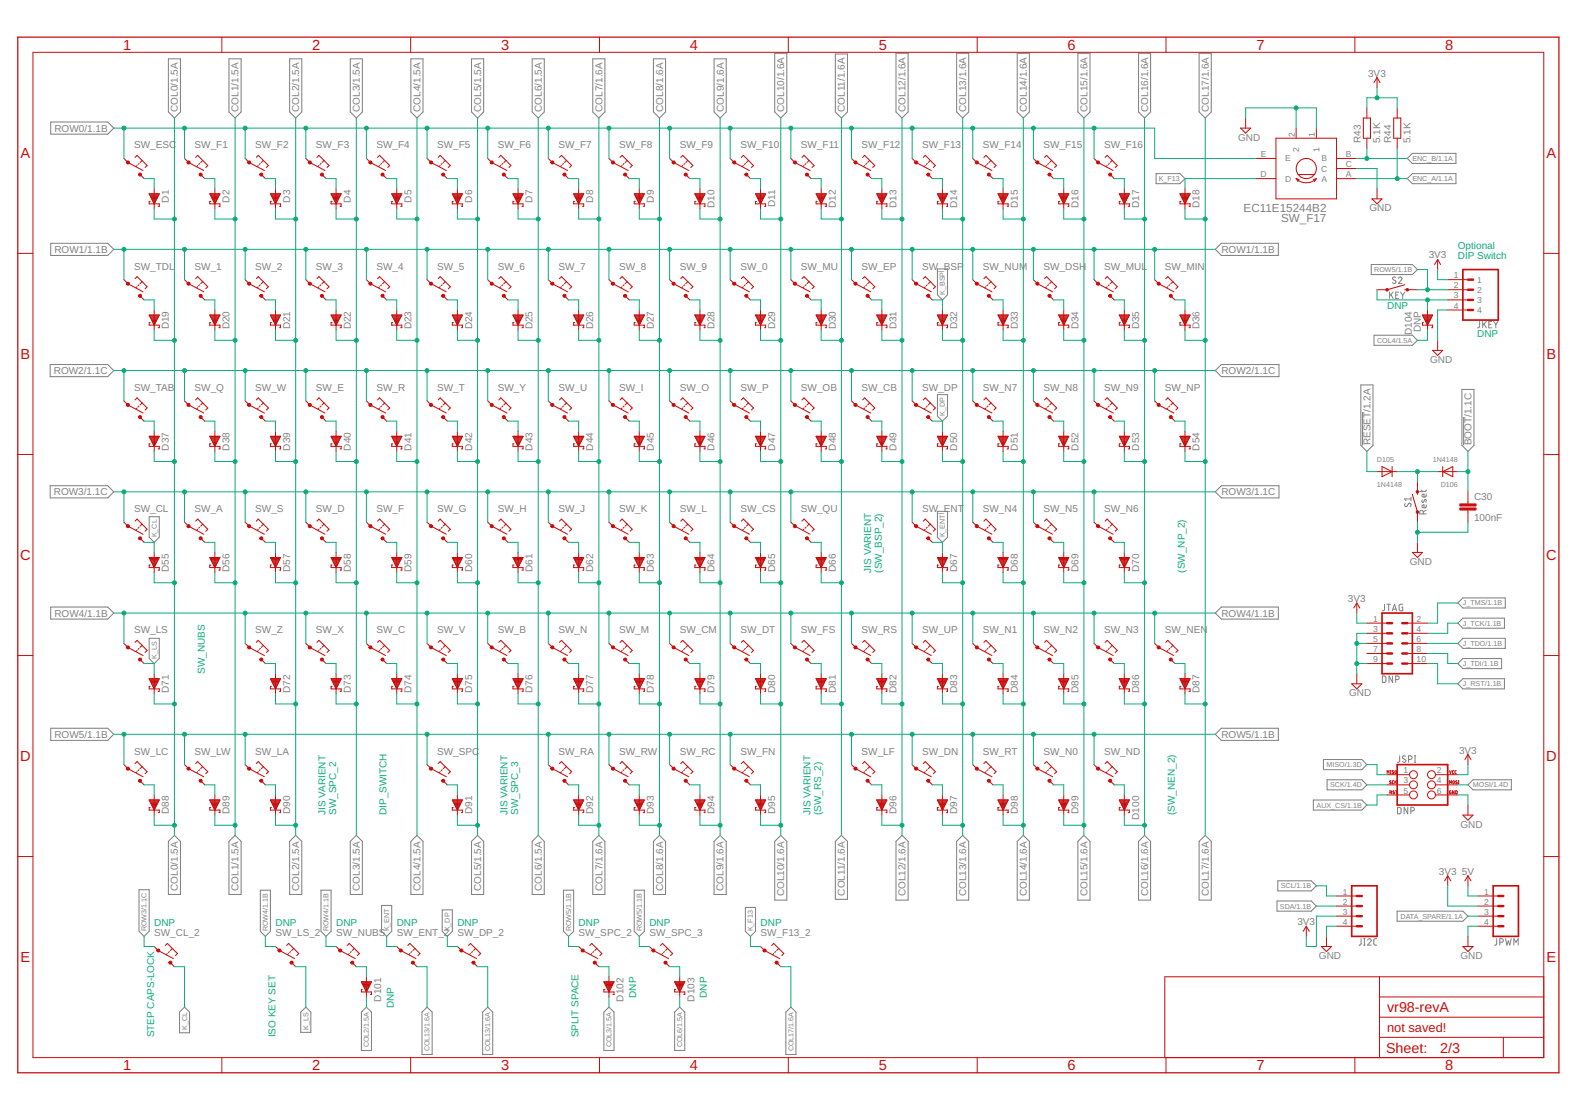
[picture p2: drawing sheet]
<svg xmlns="http://www.w3.org/2000/svg" width="420mm" height="297mm" viewBox="0 0 420 297" stroke-linecap="round" stroke-linejoin="round" font-family="sans-serif">
<defs><g id="words">
<g font-size="3.9" fill="#c90d0c">
<text x="32.9" y="13.3">1</text>
<text x="83.2" y="13.3">2</text>
<text x="133.6" y="13.3">3</text>
<text x="183.9" y="13.3">4</text>
<text x="234.3" y="13.3">5</text>
<text x="284.6" y="13.3">6</text>
<text x="335" y="13.3">7</text>
<text x="385.3" y="13.3">8</text>
<text x="5.5" y="42.1">A</text>
<text x="412.3" y="42.1">A</text>
<text x="5.5" y="95.7">B</text>
<text x="412.3" y="95.7">B</text>
<text x="5.4" y="149.4">C</text>
<text x="412.2" y="149.4">C</text>
<text x="5.4" y="203">D</text>
<text x="412.2" y="203">D</text>
<text x="5.5" y="256.6">E</text>
<text x="412.3" y="256.6">E</text>
<text x="32.9" y="285.4">1</text>
<text x="83.2" y="285.4">2</text>
<text x="133.6" y="285.4">3</text>
<text x="183.9" y="285.4">4</text>
<text x="234.3" y="285.4">5</text>
<text x="284.6" y="285.4">6</text>
<text x="335" y="285.4">7</text>
<text x="385.3" y="285.4">8</text>
</g>
<g font-size="3.8" fill="#c90d0c">
<text x="369.8" y="269.9">vr98-revA</text>
<text x="369.5" y="280.8">Sheet:</text>
<text x="383.9" y="280.7">2/3</text>
</g>
<text font-size="3.4" fill="#c90d0c" x="369.8" y="275.3">not saved!</text>
<g font-size="3.1" fill="#808080">
<text x="331.6" y="56.6">EC11E15244B2</text>
<text x="341.5" y="59.3">SW_F17</text>
</g>
<g font-size="2.7" fill="#808080">
<text x="364.7" y="20.4">3V3</text>
<text x="47.4" y="29.8" transform="rotate(-90 47.4 29.8)">COL0/1.5A</text>
<text x="63.6" y="29.8" transform="rotate(-90 63.6 29.8)">COL1/1.5A</text>
<text x="79.8" y="29.8" transform="rotate(-90 79.8 29.8)">COL2/1.5A</text>
<text x="95.9" y="29.8" transform="rotate(-90 95.9 29.8)">COL3/1.5A</text>
<text x="112.1" y="29.8" transform="rotate(-90 112.1 29.8)">COL4/1.5A</text>
<text x="128.3" y="29.8" transform="rotate(-90 128.3 29.8)">COL5/1.5A</text>
<text x="144.4" y="29.8" transform="rotate(-90 144.4 29.8)">COL6/1.5A</text>
<text x="160.6" y="29.8" transform="rotate(-90 160.6 29.8)">COL7/1.6A</text>
<text x="176.8" y="29.8" transform="rotate(-90 176.8 29.8)">COL8/1.6A</text>
<text x="192.9" y="29.8" transform="rotate(-90 192.9 29.8)">COL9/1.6A</text>
<text x="209.1" y="29.8" transform="rotate(-90 209.1 29.8)">COL10/1.6A</text>
<text x="225.3" y="29.8" transform="rotate(-90 225.3 29.8)">COL11/1.6A</text>
<text x="241.4" y="29.8" transform="rotate(-90 241.4 29.8)">COL12/1.6A</text>
<text x="257.6" y="29.8" transform="rotate(-90 257.6 29.8)">COL13/1.6A</text>
<text x="273.8" y="29.8" transform="rotate(-90 273.8 29.8)">COL14/1.6A</text>
<text x="289.9" y="29.8" transform="rotate(-90 289.9 29.8)">COL15/1.6A</text>
<text x="306.1" y="29.8" transform="rotate(-90 306.1 29.8)">COL16/1.6A</text>
<text x="322.2" y="29.8" transform="rotate(-90 322.2 29.8)">COL17/1.6A</text>
<text x="14.5" y="35.1">ROW0/1.1B</text>
<text x="35.7" y="39.5">SW_ESC</text>
<text x="51.9" y="39.5">SW_F1</text>
<text x="68.1" y="39.5">SW_F2</text>
<text x="84.2" y="39.5">SW_F3</text>
<text x="100.4" y="39.5">SW_F4</text>
<text x="116.5" y="39.5">SW_F5</text>
<text x="132.7" y="39.5">SW_F6</text>
<text x="148.9" y="39.5">SW_F7</text>
<text x="165" y="39.5">SW_F8</text>
<text x="181.2" y="39.5">SW_F9</text>
<text x="197.4" y="39.5">SW_F10</text>
<text x="213.5" y="39.5">SW_F11</text>
<text x="229.7" y="39.5">SW_F12</text>
<text x="245.9" y="39.5">SW_F13</text>
<text x="262" y="39.5">SW_F14</text>
<text x="278.2" y="39.5">SW_F15</text>
<text x="294.4" y="39.5">SW_F16</text>
<text x="330.1" y="37.5">GND</text>
<text x="362.8" y="38.2" transform="rotate(-90 362.8 38.2)">R43</text>
<text x="367.9" y="38.2" transform="rotate(-90 367.9 38.2)">5.1K</text>
<text x="370.9" y="38.2" transform="rotate(-90 370.9 38.2)">R44</text>
<text x="376" y="38.2" transform="rotate(-90 376 38.2)">5.1K</text>
<text x="45" y="54" transform="rotate(-90 45 54)">D1</text>
<text x="61.2" y="54" transform="rotate(-90 61.2 54)">D2</text>
<text x="77.3" y="54" transform="rotate(-90 77.3 54)">D3</text>
<text x="93.5" y="54" transform="rotate(-90 93.5 54)">D4</text>
<text x="109.7" y="54" transform="rotate(-90 109.7 54)">D5</text>
<text x="125.8" y="54" transform="rotate(-90 125.8 54)">D6</text>
<text x="142" y="54" transform="rotate(-90 142 54)">D7</text>
<text x="158.2" y="54" transform="rotate(-90 158.2 54)">D8</text>
<text x="174.3" y="54" transform="rotate(-90 174.3 54)">D9</text>
<text x="190.5" y="55.5" transform="rotate(-90 190.5 55.5)">D10</text>
<text x="206.7" y="55.3" transform="rotate(-90 206.7 55.3)">D11</text>
<text x="222.8" y="55.5" transform="rotate(-90 222.8 55.5)">D12</text>
<text x="239" y="55.5" transform="rotate(-90 239 55.5)">D13</text>
<text x="255.2" y="55.5" transform="rotate(-90 255.2 55.5)">D14</text>
<text x="271.3" y="55.5" transform="rotate(-90 271.3 55.5)">D15</text>
<text x="287.5" y="55.5" transform="rotate(-90 287.5 55.5)">D16</text>
<text x="303.7" y="55.5" transform="rotate(-90 303.7 55.5)">D17</text>
<text x="319.8" y="55.5" transform="rotate(-90 319.8 55.5)">D18</text>
<text x="365.1" y="56.4">GND</text>
<text x="14.5" y="67.4">ROW1/1.1B</text>
<text x="35.7" y="71.9">SW_TDL</text>
<text x="51.9" y="71.9">SW_1</text>
<text x="68.1" y="71.9">SW_2</text>
<text x="84.2" y="71.9">SW_3</text>
<text x="100.4" y="71.9">SW_4</text>
<text x="116.5" y="71.9">SW_5</text>
<text x="132.7" y="71.9">SW_6</text>
<text x="148.9" y="71.9">SW_7</text>
<text x="165" y="71.9">SW_8</text>
<text x="181.2" y="71.9">SW_9</text>
<text x="197.4" y="71.9">SW_0</text>
<text x="213.5" y="71.9">SW_MU</text>
<text x="229.7" y="71.9">SW_EP</text>
<text x="245.9" y="71.9">SW</text>
<text x="250.2" y="71.9">_BSP</text>
<text x="262" y="71.9">SW_NUM</text>
<text x="278.2" y="71.9">SW_DSH</text>
<text x="294.4" y="71.9">SW_MUL</text>
<text x="310.5" y="71.9">SW_MIN</text>
<text x="325.6" y="67.4">ROW1/1.1B</text>
<text x="380.9" y="68.9">3V3</text>
<text x="45" y="87.8" transform="rotate(-90 45 87.8)">D19</text>
<text x="61.2" y="87.8" transform="rotate(-90 61.2 87.8)">D20</text>
<text x="77.3" y="87.8" transform="rotate(-90 77.3 87.8)">D21</text>
<text x="93.5" y="87.8" transform="rotate(-90 93.5 87.8)">D22</text>
<text x="109.7" y="87.8" transform="rotate(-90 109.7 87.8)">D23</text>
<text x="125.8" y="87.8" transform="rotate(-90 125.8 87.8)">D24</text>
<text x="142" y="87.8" transform="rotate(-90 142 87.8)">D25</text>
<text x="158.2" y="87.8" transform="rotate(-90 158.2 87.8)">D26</text>
<text x="174.3" y="87.8" transform="rotate(-90 174.3 87.8)">D27</text>
<text x="190.5" y="87.8" transform="rotate(-90 190.5 87.8)">D28</text>
<text x="206.7" y="87.8" transform="rotate(-90 206.7 87.8)">D29</text>
<text x="222.8" y="87.8" transform="rotate(-90 222.8 87.8)">D30</text>
<text x="239" y="87.8" transform="rotate(-90 239 87.8)">D31</text>
<text x="255.2" y="87.8" transform="rotate(-90 255.2 87.8)">D32</text>
<text x="271.3" y="87.8" transform="rotate(-90 271.3 87.8)">D33</text>
<text x="287.5" y="87.8" transform="rotate(-90 287.5 87.8)">D34</text>
<text x="303.7" y="87.8" transform="rotate(-90 303.7 87.8)">D35</text>
<text x="319.8" y="87.8" transform="rotate(-90 319.8 87.8)">D36</text>
<text x="376.4" y="89.3" transform="rotate(-90 376.4 89.3)">D104</text>
<text x="378.8" y="88.6" transform="rotate(-90 378.8 88.6)">DNP</text>
<text x="14.3" y="99.8">ROW2/1.1C</text>
<text x="325.6" y="99.8">ROW2/1.1C</text>
<text x="381.2" y="96.8">GND</text>
<text x="35.7" y="104.2">SW_TAB</text>
<text x="51.9" y="104.2">SW_Q</text>
<text x="68.1" y="104.2">SW_W</text>
<text x="84.2" y="104.2">SW_E</text>
<text x="100.4" y="104.2">SW_R</text>
<text x="116.5" y="104.2">SW_T</text>
<text x="132.7" y="104.2">SW_Y</text>
<text x="148.9" y="104.2">SW_U</text>
<text x="165" y="104.2">SW_I</text>
<text x="181.2" y="104.2">SW_O</text>
<text x="197.4" y="104.2">SW_P</text>
<text x="213.5" y="104.2">SW_OB</text>
<text x="229.7" y="104.2">SW_CB</text>
<text x="245.9" y="104.2">SW_DP</text>
<text x="262" y="104.2">SW_N7</text>
<text x="278.2" y="104.2">SW_N8</text>
<text x="294.4" y="104.2">SW_N9</text>
<text x="310.5" y="104.2">SW_NP</text>
<text x="365.4" y="118.8" transform="rotate(-90 365.4 118.8)">RESET/1.2A</text>
<text x="392.3" y="118.8" transform="rotate(-90 392.3 118.8)">BOOT/1.1C</text>
<text x="45" y="120.1" transform="rotate(-90 45 120.1)">D37</text>
<text x="61.2" y="120.1" transform="rotate(-90 61.2 120.1)">D38</text>
<text x="77.3" y="120.1" transform="rotate(-90 77.3 120.1)">D39</text>
<text x="93.5" y="120.1" transform="rotate(-90 93.5 120.1)">D40</text>
<text x="109.7" y="120.1" transform="rotate(-90 109.7 120.1)">D41</text>
<text x="125.8" y="120.1" transform="rotate(-90 125.8 120.1)">D42</text>
<text x="142" y="120.1" transform="rotate(-90 142 120.1)">D43</text>
<text x="158.2" y="120.1" transform="rotate(-90 158.2 120.1)">D44</text>
<text x="174.3" y="120.1" transform="rotate(-90 174.3 120.1)">D45</text>
<text x="190.5" y="120.1" transform="rotate(-90 190.5 120.1)">D46</text>
<text x="206.7" y="120.1" transform="rotate(-90 206.7 120.1)">D47</text>
<text x="222.8" y="120.1" transform="rotate(-90 222.8 120.1)">D48</text>
<text x="239" y="120.1" transform="rotate(-90 239 120.1)">D49</text>
<text x="255.2" y="120.1" transform="rotate(-90 255.2 120.1)">D50</text>
<text x="271.3" y="120.1" transform="rotate(-90 271.3 120.1)">D51</text>
<text x="287.5" y="120.1" transform="rotate(-90 287.5 120.1)">D52</text>
<text x="303.7" y="120.1" transform="rotate(-90 303.7 120.1)">D53</text>
<text x="319.8" y="120.1" transform="rotate(-90 319.8 120.1)">D54</text>
<text x="14.3" y="132.1">ROW3/1.1C</text>
<text x="35.7" y="136.5">SW_CL</text>
<text x="51.9" y="136.5">SW_A</text>
<text x="68.1" y="136.5">SW_S</text>
<text x="84.2" y="136.5">SW_D</text>
<text x="100.4" y="136.5">SW_F</text>
<text x="116.5" y="136.5">SW_G</text>
<text x="132.7" y="136.5">SW_H</text>
<text x="148.9" y="136.5">SW_J</text>
<text x="165" y="136.5">SW_K</text>
<text x="181.2" y="136.5">SW_L</text>
<text x="197.4" y="136.5">SW_CS</text>
<text x="213.5" y="136.5">SW_QU</text>
<text x="245.9" y="136.5">SW</text>
<text x="250.2" y="136.5">_ENT</text>
<text x="262" y="136.5">SW_N4</text>
<text x="278.2" y="136.5">SW_N5</text>
<text x="294.4" y="136.5">SW_N6</text>
<text x="325.6" y="132.1">ROW3/1.1C</text>
<text x="393" y="133.4">C30</text>
<text x="393" y="138.8">100nF</text>
<text x="45" y="152.5" transform="rotate(-90 45 152.5)">D55</text>
<text x="61.2" y="152.5" transform="rotate(-90 61.2 152.5)">D56</text>
<text x="77.3" y="152.5" transform="rotate(-90 77.3 152.5)">D57</text>
<text x="93.5" y="152.5" transform="rotate(-90 93.5 152.5)">D58</text>
<text x="109.7" y="152.5" transform="rotate(-90 109.7 152.5)">D59</text>
<text x="125.8" y="152.5" transform="rotate(-90 125.8 152.5)">D60</text>
<text x="142" y="152.5" transform="rotate(-90 142 152.5)">D61</text>
<text x="158.2" y="152.5" transform="rotate(-90 158.2 152.5)">D62</text>
<text x="174.3" y="152.5" transform="rotate(-90 174.3 152.5)">D63</text>
<text x="190.5" y="152.5" transform="rotate(-90 190.5 152.5)">D64</text>
<text x="206.7" y="152.5" transform="rotate(-90 206.7 152.5)">D65</text>
<text x="222.8" y="152.5" transform="rotate(-90 222.8 152.5)">D66</text>
<text x="255.2" y="152.5" transform="rotate(-90 255.2 152.5)">D67</text>
<text x="271.3" y="152.5" transform="rotate(-90 271.3 152.5)">D68</text>
<text x="287.5" y="152.5" transform="rotate(-90 287.5 152.5)">D69</text>
<text x="303.7" y="152.5" transform="rotate(-90 303.7 152.5)">D70</text>
<text x="375.9" y="150.7">GND</text>
<text x="359.3" y="160.5">3V3</text>
<text x="14.5" y="164.4">ROW4/1.1B</text>
<text x="325.6" y="164.4">ROW4/1.1B</text>
<text x="35.7" y="168.9">SW_LS</text>
<text x="68.1" y="168.9">SW_Z</text>
<text x="84.2" y="168.9">SW_X</text>
<text x="100.4" y="168.9">SW_C</text>
<text x="116.5" y="168.9">SW_V</text>
<text x="132.7" y="168.9">SW_B</text>
<text x="148.9" y="168.9">SW_N</text>
<text x="165" y="168.9">SW_M</text>
<text x="181.2" y="168.9">SW_CM</text>
<text x="197.4" y="168.9">SW_DT</text>
<text x="213.5" y="168.9">SW_FS</text>
<text x="229.7" y="168.9">SW_RS</text>
<text x="245.9" y="168.9">SW_UP</text>
<text x="262" y="168.9">SW_N1</text>
<text x="278.2" y="168.9">SW_N2</text>
<text x="294.4" y="168.9">SW_N3</text>
<text x="310.5" y="168.9">SW_NEN</text>
<text x="45" y="184.8" transform="rotate(-90 45 184.8)">D71</text>
<text x="77.3" y="184.8" transform="rotate(-90 77.3 184.8)">D72</text>
<text x="93.5" y="184.8" transform="rotate(-90 93.5 184.8)">D73</text>
<text x="109.7" y="184.8" transform="rotate(-90 109.7 184.8)">D74</text>
<text x="125.8" y="184.8" transform="rotate(-90 125.8 184.8)">D75</text>
<text x="142" y="184.8" transform="rotate(-90 142 184.8)">D76</text>
<text x="158.2" y="184.8" transform="rotate(-90 158.2 184.8)">D77</text>
<text x="174.3" y="184.8" transform="rotate(-90 174.3 184.8)">D78</text>
<text x="190.5" y="184.8" transform="rotate(-90 190.5 184.8)">D79</text>
<text x="206.7" y="184.8" transform="rotate(-90 206.7 184.8)">D80</text>
<text x="222.8" y="184.8" transform="rotate(-90 222.8 184.8)">D81</text>
<text x="239" y="184.8" transform="rotate(-90 239 184.8)">D82</text>
<text x="255.2" y="184.8" transform="rotate(-90 255.2 184.8)">D83</text>
<text x="271.3" y="184.8" transform="rotate(-90 271.3 184.8)">D84</text>
<text x="287.5" y="184.8" transform="rotate(-90 287.5 184.8)">D85</text>
<text x="303.7" y="184.8" transform="rotate(-90 303.7 184.8)">D86</text>
<text x="319.8" y="184.8" transform="rotate(-90 319.8 184.8)">D87</text>
<text x="359.7" y="185.7">GND</text>
<text x="14.5" y="196.7">ROW5/1.1B</text>
<text x="325.6" y="196.7">ROW5/1.1B</text>
<text x="35.7" y="201.2">SW_LC</text>
<text x="51.9" y="201.2">SW_LW</text>
<text x="68.1" y="201.2">SW_LA</text>
<text x="116.5" y="201.2">SW_SPC</text>
<text x="148.9" y="201.2">SW_RA</text>
<text x="165" y="201.2">SW_RW</text>
<text x="181.2" y="201.2">SW_RC</text>
<text x="197.4" y="201.2">SW_FN</text>
<text x="229.7" y="201.2">SW_LF</text>
<text x="245.9" y="201.2">SW_DN</text>
<text x="262" y="201.2">SW_RT</text>
<text x="278.2" y="201.2">SW_N0</text>
<text x="294.4" y="201.2">SW_ND</text>
<text x="389" y="200.9">3V3</text>
<text x="45" y="217.1" transform="rotate(-90 45 217.1)">D88</text>
<text x="61.2" y="217.1" transform="rotate(-90 61.2 217.1)">D89</text>
<text x="77.3" y="217.1" transform="rotate(-90 77.3 217.1)">D90</text>
<text x="125.8" y="217.1" transform="rotate(-90 125.8 217.1)">D91</text>
<text x="158.2" y="217.1" transform="rotate(-90 158.2 217.1)">D92</text>
<text x="174.3" y="217.1" transform="rotate(-90 174.3 217.1)">D93</text>
<text x="190.5" y="217.1" transform="rotate(-90 190.5 217.1)">D94</text>
<text x="206.7" y="217.1" transform="rotate(-90 206.7 217.1)">D95</text>
<text x="239" y="217.1" transform="rotate(-90 239 217.1)">D96</text>
<text x="255.2" y="217.1" transform="rotate(-90 255.2 217.1)">D97</text>
<text x="271.3" y="217.1" transform="rotate(-90 271.3 217.1)">D98</text>
<text x="287.5" y="217.1" transform="rotate(-90 287.5 217.1)">D99</text>
<text x="303.7" y="218.6" transform="rotate(-90 303.7 218.6)">D100</text>
<text x="389.3" y="220.7">GND</text>
<text x="383.6" y="233.2">3V3</text>
<text x="389.7" y="233.2">5V</text>
<text x="47.4" y="237.5" transform="rotate(-90 47.4 237.5)">COL0/1.5A</text>
<text x="63.6" y="237.5" transform="rotate(-90 63.6 237.5)">COL1/1.5A</text>
<text x="79.8" y="237.5" transform="rotate(-90 79.8 237.5)">COL2/1.5A</text>
<text x="95.9" y="237.5" transform="rotate(-90 95.9 237.5)">COL3/1.5A</text>
<text x="112.1" y="237.5" transform="rotate(-90 112.1 237.5)">COL4/1.5A</text>
<text x="128.3" y="237.5" transform="rotate(-90 128.3 237.5)">COL5/1.5A</text>
<text x="144.4" y="237.5" transform="rotate(-90 144.4 237.5)">COL6/1.5A</text>
<text x="160.6" y="237.5" transform="rotate(-90 160.6 237.5)">COL7/1.6A</text>
<text x="176.8" y="237.5" transform="rotate(-90 176.8 237.5)">COL8/1.6A</text>
<text x="192.9" y="237.5" transform="rotate(-90 192.9 237.5)">COL9/1.6A</text>
<text x="209.1" y="239" transform="rotate(-90 209.1 239)">COL10/1.6A</text>
<text x="225.3" y="238.8" transform="rotate(-90 225.3 238.8)">COL11/1.6A</text>
<text x="241.4" y="239" transform="rotate(-90 241.4 239)">COL12/1.6A</text>
<text x="257.6" y="239" transform="rotate(-90 257.6 239)">COL13/1.6A</text>
<text x="273.8" y="239" transform="rotate(-90 273.8 239)">COL14/1.6A</text>
<text x="289.9" y="239" transform="rotate(-90 289.9 239)">COL15/1.6A</text>
<text x="306.1" y="239" transform="rotate(-90 306.1 239)">COL16/1.6A</text>
<text x="322.2" y="239" transform="rotate(-90 322.2 239)">COL17/1.6A</text>
<text x="41.1" y="249.7">SW_CL_2</text>
<text x="73.4" y="249.7">SW_LS_2</text>
<text x="89.6" y="249.7">SW_NUBS</text>
<text x="105.8" y="249.7">SW_ENT_2</text>
<text x="121.9" y="249.7">SW_DP_2</text>
<text x="154.3" y="249.7">SW_SPC_2</text>
<text x="173.1" y="249.7">SW_SPC_3</text>
<text x="202.8" y="249.7">SW_F13_2</text>
<text x="345.9" y="246.7">3V3</text>
<text x="351.6" y="255.7">GND</text>
<text x="389.3" y="255.7">GND</text>
<text x="101.6" y="267.1" transform="rotate(-90 101.6 267.1)">D101</text>
<text x="166.3" y="267.1" transform="rotate(-90 166.3 267.1)">D102</text>
<text x="185.1" y="267.1" transform="rotate(-90 185.1 267.1)">D103</text>
</g>
<g font-size="2.7" fill="#0dab76">
<text x="388.7" y="66.3">Optional</text>
<text x="388.7" y="69.2">DIP Switch</text>
<text x="369.8" y="82.4">DNP</text>
<text x="393.8" y="89.9">DNP</text>
<text x="232.3" y="152.7" transform="rotate(-90 232.3 152.7)">JIS VARIENT</text>
<text x="235.1" y="152.7" transform="rotate(-90 235.1 152.7)">(SW_BSP_2)</text>
<text x="315.9" y="152.7" transform="rotate(-90 315.9 152.7)">(SW_NP_2)</text>
<text x="54.6" y="179.6" transform="rotate(-90 54.6 179.6)">SW_NUBS</text>
<text x="86.8" y="217.3" transform="rotate(-90 86.8 217.3)">JIS VARIENT</text>
<text x="89.6" y="217.3" transform="rotate(-90 89.6 217.3)">SW_SPC_2</text>
<text x="103.1" y="217.3" transform="rotate(-90 103.1 217.3)">DIP_SWITCH</text>
<text x="135.3" y="217.3" transform="rotate(-90 135.3 217.3)">JIS VARIENT</text>
<text x="138.1" y="217.3" transform="rotate(-90 138.1 217.3)">SW_SPC_3</text>
<text x="216.1" y="217.3" transform="rotate(-90 216.1 217.3)">JIS VARIENT</text>
<text x="218.9" y="217.3" transform="rotate(-90 218.9 217.3)">(SW_RS_2)</text>
<text x="313.2" y="217.3" transform="rotate(-90 313.2 217.3)">(SW_NEN_2)</text>
<text x="41.1" y="247">DNP</text>
<text x="73.4" y="247">DNP</text>
<text x="89.6" y="247">DNP</text>
<text x="105.8" y="247">DNP</text>
<text x="121.9" y="247">DNP</text>
<text x="154.3" y="247">DNP</text>
<text x="173.1" y="247">DNP</text>
<text x="202.8" y="247">DNP</text>
<text x="105" y="268.8" transform="rotate(-90 105 268.8)">DNP</text>
<text x="169.6" y="266.1" transform="rotate(-90 169.6 266.1)">DNP</text>
<text x="188.5" y="266.1" transform="rotate(-90 188.5 266.1)">DNP</text>
<text x="41.1" y="276.6" transform="rotate(-90 41.1 276.6)">STEP CAPS-LOCK</text>
<text x="73.4" y="276.6" transform="rotate(-90 73.4 276.6)">ISO KEY SET</text>
<text x="154.3" y="276.6" transform="rotate(-90 154.3 276.6)">SPLIT SPACE</text>
</g>
<g font-size="2.3" fill="#808080">
<text x="336.2" y="41.9">E</text>
<text x="345.2" y="36.5" transform="rotate(-90 345.2 36.5)">2</text>
<text x="346.4" y="40.6" transform="rotate(-90 346.4 40.6)">2</text>
<text x="350.6" y="36.5" transform="rotate(-90 350.6 36.5)">1</text>
<text x="351.7" y="40.6" transform="rotate(-90 351.7 40.6)">1</text>
<text x="358.8" y="41.9">B</text>
<text x="336" y="47.3">D</text>
<text x="342.6" y="43">E</text>
<text x="352.2" y="45.7">C</text>
<text x="352.3" y="43">B</text>
<text x="358.8" y="47.3">A</text>
<text x="358.8" y="44.6">C</text>
<text x="342.6" y="48.4">D</text>
<text x="352.3" y="48.4">A</text>
<text x="387.6" y="74.2">1</text>
<text x="387.6" y="76.9">2</text>
<text x="393.8" y="75.4">1</text>
<text x="387.6" y="79.6">3</text>
<text x="387.6" y="82.3">4</text>
<text x="393.8" y="78.1">2</text>
<text x="393.8" y="80.8">3</text>
<text x="393.8" y="83.5">4</text>
<text x="366" y="165.8">1</text>
<text x="377.7" y="165.8">2</text>
<text x="366" y="173.9">7</text>
<text x="366" y="171.2">5</text>
<text x="366" y="168.5">3</text>
<text x="377.7" y="173.9">8</text>
<text x="377.7" y="171.2">6</text>
<text x="377.7" y="168.5">4</text>
<text x="366" y="176.6">9</text>
<text x="377.7" y="176.6">10</text>
<text x="374.1" y="206.2">1</text>
<text x="374.1" y="208.9">3</text>
<text x="383.1" y="206.2">2</text>
<text x="383.1" y="208.9">4</text>
<text x="374.1" y="211.6">5</text>
<text x="383.1" y="211.6">6</text>
<text x="358" y="238.5">1</text>
<text x="395.7" y="238.5">1</text>
<text x="358" y="241.2">2</text>
<text x="358" y="243.9">3</text>
<text x="395.7" y="241.2">2</text>
<text x="395.7" y="243.9">3</text>
<text x="358" y="246.6">4</text>
<text x="395.7" y="246.6">4</text>
</g>
<g font-size="1.9" fill="#808080">
<text x="376.5" y="42.9">ENC_B/1.1A</text>
<text x="309" y="48.3">K_F13</text>
<text x="376.5" y="48.3">ENC_A/1.1A</text>
<text x="366.4" y="72.6">ROW5/1.1B</text>
<text x="251.9" y="78.6" transform="rotate(-90 251.9 78.6)">K_BSP</text>
<text x="367.1" y="91.4">COL4/1.5A</text>
<text x="251.9" y="110.9" transform="rotate(-90 251.9 110.9)">K_DP</text>
<text x="367.1" y="123.1">D105</text>
<text x="382" y="123.1">1N4148</text>
<text x="367.1" y="129.8">1N4148</text>
<text x="384.1" y="129.8">D106</text>
<text x="41.8" y="143.3" transform="rotate(-90 41.8 143.3)">K_CL</text>
<text x="251.9" y="143.3" transform="rotate(-90 251.9 143.3)">K_ENT</text>
<text x="390" y="161.4">J_TMS/1.1B</text>
<text x="390" y="166.8">J_TCK/1.1B</text>
<text x="390" y="172.2">J_TDO/1.1B</text>
<text x="41.8" y="175.6" transform="rotate(-90 41.8 175.6)">K_LS</text>
<text x="390" y="177.6">J_TDI/1.1B</text>
<text x="390" y="183">J_RST/1.1B</text>
<text x="353.6" y="204.6">MISO/1.3D</text>
<text x="354.6" y="209.9">SCK/1.4D</text>
<text x="392.7" y="209.9">MOSI/1.4D</text>
<text x="351" y="215.3">AUX_CS/1.1B</text>
<text x="341.4" y="236.9">SCL/1.1B</text>
<text x="341.2" y="242.3">SDA/1.1B</text>
<text x="373.4" y="245">DATA_SPARE/1.1A</text>
<text x="39.1" y="248.3" transform="rotate(-90 39.1 248.3)">ROW3/1.1C</text>
<text x="71.4" y="248.3" transform="rotate(-90 71.4 248.3)">ROW4/1.1B</text>
<text x="87.6" y="248.3" transform="rotate(-90 87.6 248.3)">ROW4/1.1B</text>
<text x="103.8" y="248.3" transform="rotate(-90 103.8 248.3)">K_ENT</text>
<text x="119.9" y="248.3" transform="rotate(-90 119.9 248.3)">K_DP</text>
<text x="152.2" y="248.3" transform="rotate(-90 152.2 248.3)">ROW5/1.1B</text>
<text x="171.1" y="248.3" transform="rotate(-90 171.1 248.3)">ROW5/1.1B</text>
<text x="200.7" y="248.3" transform="rotate(-90 200.7 248.3)">K_F13</text>
<text x="49.9" y="274.6" transform="rotate(-90 49.9 274.6)">K_CL</text>
<text x="82.2" y="274.5" transform="rotate(-90 82.2 274.5)">K_LS</text>
<text x="98.4" y="279.3" transform="rotate(-90 98.4 279.3)">COL2/1.5A</text>
<text x="114.5" y="280.4" transform="rotate(-90 114.5 280.4)">COL13/1.6A</text>
<text x="130.7" y="280.4" transform="rotate(-90 130.7 280.4)">COL13/1.6A</text>
<text x="163" y="279.3" transform="rotate(-90 163 279.3)">COL3/1.5A</text>
<text x="181.9" y="279.3" transform="rotate(-90 181.9 279.3)">COL6/1.5A</text>
<text x="211.5" y="280.4" transform="rotate(-90 211.5 280.4)">COL17/1.6A</text>
</g>
</g></defs>
<g fill="none" stroke="#808080" stroke-width=".27">
<path d="M370.5 77.9v1.7M370.8 78.5l.6 1.1M371.4 77.9l-.9 1M372.1 74l-.6-.1-.2 .3 .2 .4 .5 .2a.47 .47 0 0 1-.1 .8 .47 .47 0 0 1-.7-.3M372.1 78.7h.6M372.8 74.2a.48 .48 0 0 1 .7-.3 .48 .48 0 0 1 .1 .7l-.8 1h1M372.9 77.9h-.8v1.7h.8M373.4 77.9l.6 .8M374 78.7v.9M374.5 77.9l-.5 .8M394.5 85.7l-.1 1.5-.5 .2M395.3 85.7v1.7"/>
<path d="M395.7 86.4l.5 1M396.2 85.7l-.9 1M396.9 86.5h.6M397.7 85.7h-.8v1.7h.8M398.2 85.7l.6 .8M398.8 86.5v.9M399.4 85.7l-.6 .8M363.3 109.9v8.8M390.2 111.2v7.5M374.6 134.3l-.1 .5 .3 .3 .3-.1 .4-.7a.43 .43 0 0 1 .6 0 .43 .43 0 0 1 0 .7l-.2 .1M376.2 133h-1.7l.3 .5M376.2 132.5v1"/>
<path d="M379.1 130.6v.6M379.2 133.3l-.1 .5 .3 .2 .4-.8h.3v.8M379.5 137v-.5a.48 .48 0 0 0-.5-.4 .48 .48 0 0 0-.5 .4v.5h1.7M380.2 134.6l-.1 .7-.6 .1a.41 .41 0 0 1-.4-.5 .41 .41 0 0 1 .5-.3v.8M380.2 131.8l-.1 .6-.6 .1a.4 .4 0 0 1-.4-.5 .4 .4 0 0 1 .5-.2v.7M380.2 130.6l-.2 .4h-1.5M380.2 136.1l-.7 .4M369.1 161.1v1.5l-.6 .3M369.7 161.1h1M370.2 161.1v1.8M371.2 162.9l.6-1.8 .5 1.8M371.3 162.4h.9"/>
<path d="M374 161.1h-.6l-.4 .3v1.1l.3 .3 .7 .1v-1h-.3M368.5 180.3h.7l.3 .3v1.1l-.3 .2-.7 .1zM371.3 180.3v1.7l-1-1.7v1.7M372.1 181.2h.5a.48 .48 0 0 0 .4-.5 .48 .48 0 0 0-.4-.4h-.5v1.7M372.6 215.3h.6l.3 .3v1.1l-.3 .3h-.6zM373.1 201.5v1.5l-.5 .3M374.7 201.7l-.4-.2-.4 .4 .1 .3 .6 .3a.47 .47 0 0 1-.1 .8 .47 .47 0 0 1-.7-.3M375.3 215.3v1.7l-1-1.7v1.7M375.5 202.5h.5a.49 .49 0 0 0 .5-.5 .49 .49 0 0 0-.5-.5h-.5v1.8M376.1 216.2h.5a.49 .49 0 0 0 .5-.4 .49 .49 0 0 0-.5-.5h-.5v1.7M377.1 203.3h.3M377.1 201.5h.3"/>
<path d="M377.3 201.5v1.8M362.9 250.3l-.1 1.5-.5 .2M363.6 252h.3M363.6 250.3h.3M363.7 250.3v1.7M364.6 250.7a.47 .47 0 0 1 .7-.4 .47 .47 0 0 1 .1 .8l-.8 .9h1M367 250.3h-.5l-.3 .4 .1 1.1 .2 .2h.5M399 250.3v1.5l-.6 .2M399.8 251.2h.5a.48 .48 0 0 0 .5-.4 .48 .48 0 0 0-.5-.5h-.5v1.7M401.4 250.3l.3 1.7 .4-1.1 .4 1.1 .4-1.7M403.6 252v-1.7l.6 .9 .5-.9v1.7"/>
</g>
<g fill="none" stroke="#808080" stroke-width=".28">
<path d="M44.9 15.7h3.2v14.1l-1.6 1.7-1.6-1.7zM61 15.7h3.3v14.1l-1.6 1.7-1.7-1.7zM77.2 15.7h3.3v14.1l-1.7 1.7-1.6-1.7zM93.4 15.7h3.2v14.1l-1.6 1.7-1.6-1.7zM109.5 15.7h3.3v14.1l-1.6 1.7-1.7-1.7zM125.7 15.7h3.2v14.1l-1.6 1.7-1.6-1.7zM141.9 15.7h3.2v14.1l-1.6 1.7-1.6-1.7zM158 15.7h3.3v14.1l-1.6 1.7-1.7-1.7zM174.2 15.7h3.2v14.1l-1.6 1.7-1.6-1.7zM190.4 15.7h3.2v14.1l-1.6 1.7-1.6-1.7zM206.5 14.2h3.3v15.6l-1.6 1.7-1.7-1.7zM222.7 14.4h3.2v15.4l-1.6 1.7-1.6-1.7z"/>
<path d="M238.9 14.2h3.2v15.6l-1.6 1.7-1.6-1.7zM255 14.2h3.3v15.6l-1.7 1.7-1.6-1.7zM271.2 14.2h3.2v15.6l-1.6 1.7-1.6-1.7zM287.4 14.2h3.2v15.6l-1.6 1.7-1.6-1.7zM303.5 14.2h3.2v15.6l-1.6 1.7-1.6-1.7zM319.7 14.2h3.2v15.6l-1.6 1.7-1.6-1.7zM13.5 32.5h15.2l1.6 1.7-1.6 1.6h-15.2zM308.2 46.3h6.4l1.3 1.3-1.3 1.4h-6.4zM375.2 47.6l1.3-1.3h11.7v2.7h-11.7zM375.2 42.2l1.3-1.3h11.7v2.7h-11.7zM13.5 64.9h15.2l1.6 1.6-1.6 1.6h-15.2zM249.9 71.7h2.7v6.9l-1.4 1.4-1.3-1.4z"/>
<path d="M324 66.5l1.6-1.6h15.2v3.2h-15.2zM365.6 70.5h10.9l1.4 1.4-1.4 1.3h-10.9zM13.4 97.2h15.3l1.6 1.6-1.6 1.6h-15.3zM324 98.8l1.6-1.6h15.4v3.2h-15.4zM366.3 89.4h10.2l1.4 1.3-1.4 1.4h-10.2zM249.9 105.2h2.7v5.7l-1.4 1.4-1.3-1.4zM362.8 102.6h3.2v16.1l-1.6 1.7-1.6-1.7zM389.7 103.8h3.3v14.9l-1.6 1.7-1.7-1.7zM13.4 129.5h15.3l1.6 1.6-1.6 1.7h-15.3zM39.8 137.8h2.7v5.5l-1.4 1.3-1.3-1.3zM249.9 136.4h2.7v6.9l-1.4 1.3-1.3-1.3zM325.6 129.5h15.4v3.3h-15.4l-1.6-1.7z"/>
<path d="M390 159.4h11.3v2.7h-11.3l-1.3-1.3zM13.5 161.9h15.2l1.6 1.6-1.6 1.6h-15.2zM39.8 170.2h2.7v5.4l-1.4 1.3-1.3-1.3zM324 163.5l1.6-1.6h15.2v3.2h-15.2zM388.7 166.2l1.3-1.4h11.1v2.7h-11.1zM388.7 176.9l1.3-1.3h10.3v2.7h-10.3zM390 170.2h11.3v2.7h-11.3l-1.3-1.3zM13.5 194.2h15.2l1.6 1.6-1.6 1.6h-15.2zM324 195.8l1.6-1.6h15.2v3.2h-15.2zM390 181h11.1v2.7h-11.1l-1.3-1.4zM350.1 213.3h13l1.3 1.4-1.3 1.3h-13zM352.8 202.5h10.3l1.3 1.4-1.3 1.3h-10.3z"/>
<path d="M353.8 207.9h9.3l1.3 1.4-1.3 1.3h-9.3zM391.4 209.3l1.3-1.4h10.2v2.7h-10.2zM37.1 237.2h2.7v11.1l-1.4 1.4-1.3-1.4zM46.5 222.7l1.6 1.6v14.2h-3.2v-14.2zM61 224.3l1.7-1.6 1.6 1.6v14.2h-3.3zM69.4 237.4h2.7v10.9l-1.4 1.4-1.3-1.4zM77.2 224.3l1.6-1.6 1.7 1.6v14.2h-3.3zM85.6 237.4h2.7v10.9l-1.4 1.4-1.3-1.4zM93.4 224.3l1.6-1.6 1.6 1.6v14.2h-3.2zM109.5 224.3l1.7-1.6 1.6 1.6v14.2h-3.3zM125.7 224.3l1.6-1.6 1.6 1.6v14.2h-3.2zM141.9 224.3l1.6-1.6 1.6 1.6v14.2h-3.2z"/>
<path d="M150.2 237.4h2.7v10.9l-1.3 1.4-1.4-1.4zM158 224.3l1.7-1.6 1.6 1.6v14.2h-3.3zM169.1 237.4h2.7v10.9l-1.4 1.4-1.3-1.4zM174.2 224.3l1.6-1.6 1.6 1.6v14.2h-3.2zM190.4 224.3l1.6-1.6 1.6 1.6v14.2h-3.2zM208.2 222.7l1.6 1.6v15.7h-3.3v-15.7zM222.7 224.3l1.6-1.6 1.6 1.6v15.5h-3.2zM238.9 224.3l1.6-1.6 1.6 1.6v15.7h-3.2zM255 224.3l1.6-1.6 1.7 1.6v15.7h-3.3zM271.2 224.3l1.6-1.6 1.6 1.6v15.7h-3.2zM287.4 224.3l1.6-1.6 1.6 1.6v15.7h-3.2zM303.5 224.3l1.6-1.6 1.6 1.6v15.7h-3.2z"/>
<path d="M319.7 224.3l1.6-1.6 1.6 1.6v15.7h-3.2zM340.7 234.9h8.9l1.3 1.3-1.3 1.4h-8.9zM101.7 241.4h2.7v6.9l-1.3 1.4-1.4-1.4zM117.9 242.6h2.7v5.7l-1.3 1.4-1.4-1.4zM198.7 242h2.7v6.3l-1.3 1.4-1.4-1.4zM340.4 240.2h9.2l1.3 1.4-1.3 1.4h-9.2zM372.5 243h17.5l1.4 1.3-1.4 1.3h-17.5zM49.2 268.5l1.3 1.4v5.5h-2.6v-5.5zM80.2 269.9l1.3-1.4 1.4 1.4v5.4h-2.7zM97.7 268.5l1.3 1.4v10.2h-2.6v-10.2zM112.5 269.9l1.4-1.4 1.3 1.4v11.3h-2.7zM128.7 269.9l1.3-1.4 1.4 1.4v11.3h-2.7z"/>
<path d="M161 269.9l1.3-1.4 1.4 1.4v10.2h-2.7zM179.9 269.9l1.3-1.4 1.4 1.4v10.2h-2.7zM209.5 269.9l1.3-1.4 1.4 1.4v11.3h-2.7z"/>
</g>
<g fill="none" stroke="#c90d0c" stroke-width=".27">
<path d="M8.8 13.9h402.8v268.1h-402.8zM59.1 9.9v4M109.5 9.9v4M159.8 9.9v4M210.2 9.9v4M260.5 9.9v4M310.9 9.9v4M361.2 9.9v4M332.1 31.5v2.7M340.2 36.9h16.1v16.1h-16.1zM345.5 34.2v2.7M350.9 34.2v2.7"/>
<path d="M364.4 28.8v2.7M364.4 36.9v2.6M367.1 20.7v2.7M372.5 28.8v2.7M372.5 36.9v2.6M36.5 44.1l-.2 .3M37.1 43.6l-.3 .3M37.9 42.8l-.6 .5M41.1 50.3v5.4M52.7 44.1l-.3 .3M53.2 43.6l-.2 .3M54 42.8l-.5 .5"/>
<path d="M57.3 50.3v5.4M68.9 44.1l-.3 .3M69.4 43.6l-.3 .3M70.2 42.8l-.5 .5M73.4 50.3v5.4M85 44.1l-.2 .3M85.6 43.6l-.3 .3M86.4 42.8l-.6 .5M89.6 50.3v5.4M101.2 44.1l-.3 .3M101.7 43.6l-.2 .3M102.5 42.8l-.5 .5"/>
<path d="M105.8 50.3v5.4M117.3 44.1l-.2 .3M117.9 43.6l-.3 .3M118.7 42.8l-.5 .5M121.9 50.3v5.4M133.5 44.1l-.3 .3M134.1 43.6l-.3 .3M134.9 42.8l-.6 .5M138.1 50.3v5.4M149.7 44.1l-.3 .3M150.2 43.6l-.2 .3M151 42.8l-.5 .5"/>
<path d="M154.3 50.3v5.4M165.9 44.1l-.3 .3M166.4 43.6l-.3 .3M167.2 42.8l-.5 .5M170.4 50.3v5.4M182 44.1l-.2 .3M182.6 43.6l-.3 .3M183.4 42.8l-.6 .5M186.6 50.3v5.4M198.2 44.1l-.3 .3M198.7 43.6l-.2 .3M199.5 42.8l-.5 .5"/>
<path d="M202.8 50.3v5.4M214.4 44.1l-.3 .3M214.9 43.6l-.3 .3M215.7 42.8l-.5 .5M218.9 50.3v5.4M230.5 44.1l-.2 .3M231.1 43.6l-.3 .3M231.9 42.8l-.6 .5M235.1 50.3v5.4M246.7 44.1l-.3 .3M247.2 43.6l-.2 .3M248 42.8l-.5 .5"/>
<path d="M251.2 50.3v5.4M262.8 44.1l-.2 .3M263.4 43.6l-.3 .3M264.2 42.8l-.5 .5M267.4 50.3v5.4M279 44.1l-.3 .3M279.5 43.6l-.2 .3M280.4 42.8l-.6 .5M283.6 50.3v5.4M295.2 44.1l-.3 .3M295.7 43.6l-.3 .3M296.5 42.8l-.5 .5"/>
<path d="M299.7 50.3v5.4M315.9 50.3v5.4M334.8 47.6h5.4M334.8 42.2h5.4M356.3 47.6h5.4M356.3 44.9h5.4M356.3 42.2h5.4M367.1 50.3v2.7M4.7 67.6h4.1M36.5 76.5l-.2 .2M37.1 75.9l-.3 .3M37.9 75.1l-.6 .5"/>
<path d="M52.7 76.5l-.3 .2M53.2 75.9l-.2 .3M54 75.1l-.5 .5M68.9 76.5l-.3 .2M69.4 75.9l-.3 .3M70.2 75.1l-.5 .5M85 76.5l-.2 .2M85.6 75.9l-.3 .3M86.4 75.1l-.6 .5M101.2 76.5l-.3 .2M101.7 75.9l-.2 .3M102.5 75.1l-.5 .5"/>
<path d="M117.3 76.5l-.2 .2M117.9 75.9l-.3 .3M118.7 75.1l-.5 .5M133.5 76.5l-.3 .2M134.1 75.9l-.3 .3M134.9 75.1l-.6 .5M149.7 76.5l-.3 .2M150.2 75.9l-.2 .3M151 75.1l-.5 .5M165.9 76.5l-.3 .2M166.4 75.9l-.3 .3M167.2 75.1l-.5 .5"/>
<path d="M182 76.5l-.2 .2M182.6 75.9l-.3 .3M183.4 75.1l-.6 .5M198.2 76.5l-.3 .2M198.7 75.9l-.2 .3M199.5 75.1l-.5 .5M214.4 76.5l-.3 .2M214.9 75.9l-.3 .3M215.7 75.1l-.5 .5M230.5 76.5l-.2 .2M231.1 75.9l-.3 .3M231.9 75.1l-.6 .5"/>
<path d="M246.7 76.5l-.3 .2M247.2 75.9l-.2 .3M248 75.1l-.5 .5M262.8 76.5l-.2 .2M263.4 75.9l-.3 .3M264.2 75.1l-.5 .5M279 76.5l-.3 .2M279.5 75.9l-.2 .3M280.4 75.1l-.6 .5M295.2 76.5l-.3 .2M295.7 75.9l-.3 .3M296.5 75.1l-.5 .5"/>
<path d="M311.3 76.5l-.2 .2M311.9 75.9l-.3 .3M312.7 75.1l-.6 .5M367.1 77.3h2.7M375.2 77.3h2.7M383.3 69.2v2.7M386 74.6h5.4M386 77.3h5.4M386 80h5.4M411.6 67.6h4M41.1 82.7v5.3M57.3 82.7v5.3"/>
<path d="M73.4 82.7v5.3M89.6 82.7v5.3M105.8 82.7v5.3M121.9 82.7v5.3M138.1 82.7v5.3M154.3 82.7v5.3M170.4 82.7v5.3M186.6 82.7v5.3M202.8 82.7v5.3M218.9 82.7v5.3M235.1 82.7v5.3M251.2 82.7v5.3"/>
<path d="M267.4 82.7v5.3M283.6 82.7v5.3M299.7 82.7v5.3M315.9 82.7v5.3M380.6 82.7v5.3M383.3 90.7v2.7M386 82.7h5.4M36.5 108.8l-.2 .3M37.1 108.2l-.3 .3M37.9 107.4l-.6 .6M41.1 115v5.4M52.7 108.8l-.3 .3"/>
<path d="M53.2 108.2l-.2 .3M54 107.4l-.5 .6M57.3 115v5.4M68.9 108.8l-.3 .3M69.4 108.2l-.3 .3M70.2 107.4l-.5 .6M73.4 115v5.4M85 108.8l-.2 .3M85.6 108.2l-.3 .3M86.4 107.4l-.6 .6M89.6 115v5.4M101.2 108.8l-.3 .3"/>
<path d="M101.7 108.2l-.2 .3M102.5 107.4l-.5 .6M105.8 115v5.4M117.3 108.8l-.2 .3M117.9 108.2l-.3 .3M118.7 107.4l-.5 .6M121.9 115v5.4M133.5 108.8l-.3 .3M134.1 108.2l-.3 .3M134.9 107.4l-.6 .6M138.1 115v5.4M149.7 108.8l-.3 .3"/>
<path d="M150.2 108.2l-.2 .3M151 107.4l-.5 .6M154.3 115v5.4M165.9 108.8l-.3 .3M166.4 108.2l-.3 .3M167.2 107.4l-.5 .6M170.4 115v5.4M182 108.8l-.2 .3M182.6 108.2l-.3 .3M183.4 107.4l-.6 .6M186.6 115v5.4M198.2 108.8l-.3 .3"/>
<path d="M198.7 108.2l-.2 .3M199.5 107.4l-.5 .6M202.8 115v5.4M214.4 108.8l-.3 .3M214.9 108.2l-.3 .3M215.7 107.4l-.5 .6M218.9 115v5.4M230.5 108.8l-.2 .3M231.1 108.2l-.3 .3M231.9 107.4l-.6 .6M235.1 115v5.4M246.7 108.8l-.3 .3"/>
<path d="M247.2 108.2l-.2 .3M248 107.4l-.5 .6M251.2 115v5.4M262.8 108.8l-.2 .3M263.4 108.2l-.3 .3M264.2 107.4l-.5 .6M267.4 115v5.4M279 108.8l-.3 .3M279.5 108.2l-.2 .3M280.4 107.4l-.6 .6M283.6 115v5.4M295.2 108.8l-.3 .3"/>
<path d="M295.7 108.2l-.3 .3M296.5 107.4l-.5 .6M299.7 115v5.4M311.3 108.8l-.2 .3M311.9 108.2l-.3 .3M312.7 107.4l-.6 .6M315.9 115v5.4M4.7 121.2h4.1M37.9 139.8l-.6 .5M54 139.8l-.5 .5M70.2 139.8l-.5 .5M86.4 139.8l-.6 .5"/>
<path d="M102.5 139.8l-.5 .5M118.7 139.8l-.5 .5M134.9 139.8l-.6 .5M151 139.8l-.5 .5M167.2 139.8l-.5 .5M183.4 139.8l-.6 .5M199.5 139.8l-.5 .5M215.7 139.8l-.5 .5M248 139.8l-.5 .5M264.2 139.8l-.5 .5M280.4 139.8l-.6 .5M296.5 139.8l-.5 .5"/>
<path d="M367.1 125.8h5.4M377.9 128.4v2.7M377.9 136.5v2.7M383.3 125.8h5.4M391.4 131.1v3.3M391.4 136v3.2M411.6 121.2h4M36.5 141.1l-.2 .3M37.1 140.6l-.3 .2M41.1 147.3v5.4M52.7 141.1l-.3 .3M53.2 140.6l-.2 .2"/>
<path d="M57.3 147.3v5.4M68.9 141.1l-.3 .3M69.4 140.6l-.3 .2M73.4 147.3v5.4M85 141.1l-.2 .3M85.6 140.6l-.3 .2M89.6 147.3v5.4M101.2 141.1l-.3 .3M101.7 140.6l-.2 .2M105.8 147.3v5.4M117.3 141.1l-.2 .3M117.9 140.6l-.3 .2"/>
<path d="M121.9 147.3v5.4M133.5 141.1l-.3 .3M134.1 140.6l-.3 .2M138.1 147.3v5.4M149.7 141.1l-.3 .3M150.2 140.6l-.2 .2M154.3 147.3v5.4M165.9 141.1l-.3 .3M166.4 140.6l-.3 .2M170.4 147.3v5.4M182 141.1l-.2 .3M182.6 140.6l-.3 .2"/>
<path d="M186.6 147.3v5.4M198.2 141.1l-.3 .3M198.7 140.6l-.2 .2M202.8 147.3v5.4M214.4 141.1l-.3 .3M214.9 140.6l-.3 .2M218.9 147.3v5.4M246.7 141.1l-.3 .3M247.2 140.6l-.2 .2M251.2 147.3v5.4M262.8 141.1l-.2 .3M263.4 140.6l-.3 .2"/>
<path d="M267.4 147.3v5.4M279 141.1l-.3 .3M279.5 140.6l-.2 .2M283.6 147.3v5.4M295.2 141.1l-.3 .3M295.7 140.6l-.3 .2M299.7 147.3v5.4M377.9 144.6v2.7M4.7 174.8h4.1M36.5 173.4l-.2 .3M37.1 172.9l-.3 .3M37.9 172.1l-.6 .5"/>
<path d="M41.1 179.6v5.4M68.9 173.4l-.3 .3M69.4 172.9l-.3 .3M70.2 172.1l-.5 .5M73.4 179.6v5.4M85 173.4l-.2 .3M85.6 172.9l-.3 .3M86.4 172.1l-.6 .5M89.6 179.6v5.4M101.2 173.4l-.3 .3M101.7 172.9l-.2 .3M102.5 172.1l-.5 .5"/>
<path d="M105.8 179.6v5.4M117.3 173.4l-.2 .3M117.9 172.9l-.3 .3M118.7 172.1l-.5 .5M121.9 179.6v5.4M133.5 173.4l-.3 .3M134.1 172.9l-.3 .3M134.9 172.1l-.6 .5M138.1 179.6v5.4M149.7 173.4l-.3 .3M150.2 172.9l-.2 .3M151 172.1l-.5 .5"/>
<path d="M154.3 179.6v5.4M165.9 173.4l-.3 .3M166.4 172.9l-.3 .3M167.2 172.1l-.5 .5M170.4 179.6v5.4M182 173.4l-.2 .3M182.6 172.9l-.3 .3M183.4 172.1l-.6 .5M186.6 179.6v5.4M198.2 173.4l-.3 .3M198.7 172.9l-.2 .3M199.5 172.1l-.5 .5"/>
<path d="M202.8 179.6v5.4M214.4 173.4l-.3 .3M214.9 172.9l-.3 .3M215.7 172.1l-.5 .5M218.9 179.6v5.4M230.5 173.4l-.2 .3M231.1 172.9l-.3 .3M231.9 172.1l-.6 .5M235.1 179.6v5.4M246.7 173.4l-.3 .3M247.2 172.9l-.2 .3M248 172.1l-.5 .5"/>
<path d="M251.2 179.6v5.4M262.8 173.4l-.2 .3M263.4 172.9l-.3 .3M264.2 172.1l-.5 .5M267.4 179.6v5.4M279 173.4l-.3 .3M279.5 172.9l-.2 .3M280.4 172.1l-.6 .5M283.6 179.6v5.4M295.2 173.4l-.3 .3M295.7 172.9l-.3 .3M296.5 172.1l-.5 .5"/>
<path d="M299.7 179.6v5.4M311.3 173.4l-.2 .3M311.9 172.9l-.3 .3M312.7 172.1l-.6 .5M315.9 179.6v5.4M361.7 160.8v2.7M361.7 179.6v2.7M364.4 176.9h5.4M364.4 174.2h5.4M364.4 171.6h5.4M364.4 168.9h5.4M364.4 166.2h5.4"/>
<path d="M375.2 176.9h5.4M375.2 174.2h5.4M375.2 171.6h5.4M375.2 168.9h5.4M375.2 166.2h5.4M411.6 174.8h4M36.5 205.8l-.2 .2M37.1 205.2l-.3 .3M37.9 204.4l-.6 .6M41.1 212v5.3M52.7 205.8l-.3 .2M53.2 205.2l-.2 .3"/>
<path d="M54 204.4l-.5 .6M57.3 212v5.3M68.9 205.8l-.3 .2M69.4 205.2l-.3 .3M70.2 204.4l-.5 .6M73.4 212v5.3M117.3 205.8l-.2 .2M117.9 205.2l-.3 .3M118.7 204.4l-.5 .6M121.9 212v5.3M149.7 205.8l-.3 .2M150.2 205.2l-.2 .3"/>
<path d="M151 204.4l-.5 .6M154.3 212v5.3M165.9 205.8l-.3 .2M166.4 205.2l-.3 .3M167.2 204.4l-.5 .6M170.4 212v5.3M182 205.8l-.2 .2M182.6 205.2l-.3 .3M183.4 204.4l-.6 .6M186.6 212v5.3M198.2 205.8l-.3 .2M198.7 205.2l-.2 .3"/>
<path d="M199.5 204.4l-.5 .6M202.8 212v5.3M230.5 205.8l-.2 .2M231.1 205.2l-.3 .3M231.9 204.4l-.6 .6M235.1 212v5.3M246.7 205.8l-.3 .2M247.2 205.2l-.2 .3M248 204.4l-.5 .6M251.2 212v5.3M262.8 205.8l-.2 .2M263.4 205.2l-.3 .3"/>
<path d="M264.2 204.4l-.5 .6M267.4 212v5.3M279 205.8l-.3 .2M279.5 205.2l-.2 .3M280.4 204.4l-.6 .6M283.6 212v5.3M295.2 205.8l-.3 .2M295.7 205.2l-.3 .3M296.5 204.4l-.5 .6M299.7 212v5.3M369.8 206.3v-.8l.3 .4 .2-.4v.8M369.8 206.6h6"/>
<path d="M369.8 209.3h6M369.8 212h6M370.6 211.3l.4-.1v-.2l-.4-.1v.7M370.7 206.3h.1M370.7 205.5h.1M370.8 205.5v.8M370.8 208.2l-.3 .1 .4 .6h-.4M370.8 211.3l.2 .3M371.5 205.5l-.3 .2 .3 .5h-.4M371.5 208.2l-.3 .1v.6l.3 .1M371.7 210.9l-.4 .2 .4 .5-.4-.1M371.9 208.2v.8"/>
<path d="M372 205.5l.3 .2-.2 .6-.2-.3zM372 210.9h.4M372 208.5l.3 .5M372.2 210.9v.7M372.3 208.2l-.4 .5M382.7 206.6h6M382.7 209.3h6M382.7 212h6M386.4 209v-.8l.3 .4 .2-.4v.8M386.4 205.5l.3 .8 .2-.8M386.8 210.9h-.4l.1 .7h.3l-.1-.4M387.4 208.2l.3 .1-.1 .6h-.3z"/>
<path d="M387.6 205.5l-.4 .2v.5l.4 .1M387.7 210.9v.7l-.5-.7v.7M388.1 210.9l.4 .1-.1 .6h-.3zM388.2 205.5l-.3 .2v.5l.3 .1M388.5 208.2l-.4 .1 .4 .6h-.5M388.8 209h.2M388.8 208.2h.2M388.9 208.2v.8M391.4 201.2v2.7M391.4 214.7v2.6M4.7 228.4h4.1M356.3 238.9h5.4"/>
<path d="M386 233.5v2.7M391.4 233.5v2.7M394 238.9h5.4M411.6 228.4h4M44.6 254.3l-.3 .2M45.1 253.7l-.2 .3M46 252.9l-.6 .5M76.9 254.3l-.2 .2M77.5 253.7l-.3 .3M78.3 252.9l-.6 .5M93.1 254.3l-.3 .2M93.6 253.7l-.2 .3"/>
<path d="M94.5 252.9l-.6 .5M109.3 254.3l-.3 .2M109.8 253.7l-.3 .3M110.6 252.9l-.5 .5M125.4 254.3l-.2 .2M126 253.7l-.3 .3M126.8 252.9l-.6 .5M157.8 254.3l-.3 .2M158.3 253.7l-.3 .3M159.1 252.9l-.5 .5M176.6 254.3l-.2 .2M177.2 253.7l-.3 .3"/>
<path d="M178 252.9l-.6 .5M206.3 254.3l-.3 .2M206.8 253.7l-.3 .3M207.6 252.9l-.5 .5M348.3 247v2.7M353.6 249.7v2.7M356.3 241.6h5.4M356.3 244.3h5.4M356.3 247h5.4M391.4 249.7v2.7M394 241.6h5.4M394 244.3h5.4"/>
<path d="M394 247h5.4M97.7 260.5v5.3M162.3 260.5v5.3M181.2 260.5v5.3M367.8 276.6h43.8M367.8 260.5v21.5M367.8 271.2h43.8M367.8 265.8h43.8M400.8 276.6v5.4M411.6 260.5h-101.1v21.5M59.1 282v4M109.5 282v4"/>
<path d="M159.8 282v4M210.2 282v4M260.5 282v4M310.9 282v4M361.2 282v4"/>
<circle cx="376.8" cy="206.6" r="1.06"/>
<circle cx="376.8" cy="209.3" r="1.06"/>
<circle cx="376.8" cy="212" r="1.06"/>
<circle cx="381.6" cy="212" r="1.06"/>
<circle cx="381.6" cy="209.3" r="1.06"/>
<circle cx="381.6" cy="206.6" r="1.06"/>
</g>
<g fill="none" stroke="#c90d0c" stroke-width=".28">
<path d="M330.7 34.2h2.7l-1.3 1.3zM363.5 31.5h1.9v5.4h-1.9zM366.3 22l.8-1.3 .8 1.3M371.6 31.5h1.8v5.4h-1.8zM33 42.2l1.1 1.1 4 2.2M36 42l.5-.6 2.7 2.7-.5 .6M37.3 46.5l1.1 1.1M39.8 51.7h2.7l-1.4 2.7zM39.8 51.7h2.6M39.9 52h2.4M40 53.7h-.2v.7h2.7v.6h-.3M40 52.2h2.2"/>
<path d="M40.2 52.4h1.9M40.3 52.7h1.7M40.4 52.9h1.4M40.5 53.1h1.2M40.6 53.4h1M40.7 53.6h.8M40.9 53.9h.5M41 54.1h.3M41.1 54.3h.1M49.2 42.2l1.1 1.1 4 2.2M52.2 42l.5-.6 2.7 2.7-.5 .6M53.5 46.5l1.1 1.1"/>
<path d="M55.9 51.7h2.7l-1.3 2.7zM56 51.7h2.6M56.1 52h2.4M56.2 53.7h-.3v.7h2.7v.6h-.2M56.2 52.2h2.2M56.3 52.4h2M56.4 52.7h1.7M56.6 52.9h1.4M56.7 53.1h1.2M56.8 53.4h1M56.9 53.6h.8M57 53.9h.5"/>
<path d="M57.1 54.1h.3M57.3 54.3h.1M65.4 42.2l1 1.1 4.1 2.2M68.3 42l.6-.6 2.7 2.7-.6 .6M69.7 46.5l1 1.1M72.1 51.7h2.7l-1.4 2.7zM72.1 51.7h2.7M72.2 52h2.5M72.4 53.7h-.3v.7h2.7v.6h-.3M72.4 52.2h2.1M72.5 52.4h1.9M72.6 52.7h1.7"/>
<path d="M72.7 52.9h1.5M72.8 53.1h1.2M73 53.4h.9M73.1 53.6h.7M73.2 53.9h.5M73.3 54.1h.3M73.4 54.3h.1M81.5 42.2l1.1 1.1 4 2.2M84.5 42l.5-.6 2.7 2.7-.5 .6M85.8 46.5l1.1 1.1M88.3 51.7h2.7l-1.4 2.7zM88.3 51.7h2.6"/>
<path d="M88.4 52h2.4M88.5 52.2h2.2M88.5 53.7h-.2v.7h2.7v.6h-.3M88.6 52.4h2M88.8 52.7h1.6M88.9 52.9h1.4M89 53.1h1.2M89.1 53.4h1M89.2 53.6h.8M89.4 53.9h.5M89.5 54.1h.2M89.6 54.3h.1"/>
<path d="M97.7 42.2l1.1 1.1 4 2.2M100.6 42l.6-.6 2.7 2.7-.5 .6M102 46.5l1.1 1.1M104.4 51.7h2.7l-1.3 2.7zM104.5 51.7h2.6M104.6 52h2.4M104.7 53.7h-.3v.7h2.7v.6h-.3M104.7 52.2h2.1M104.8 52.4h1.9M104.9 52.7h1.7M105.1 52.9h1.4M105.2 53.1h1.2"/>
<path d="M105.3 53.4h1M105.4 53.6h.8M105.5 53.9h.5M105.6 54.1h.3M105.8 54.3h.1M113.9 42.2l1 1.1 4.1 2.2M116.8 42l.5-.6 2.8 2.7-.6 .6M118.2 46.5l1.1 1.1M120.6 51.7h2.7l-1.4 2.7zM120.6 51.7h2.7M120.7 52h2.4M120.9 53.7h-.3v.7h2.7v.6h-.3"/>
<path d="M120.9 52.2h2.1M121 52.4h1.9M121.1 52.7h1.7M121.2 52.9h1.5M121.3 53.1h1.3M121.5 53.4h.9M121.6 53.6h.7M121.7 53.9h.5M121.8 54.1h.3M121.9 54.3h.1M130 42.2l1.1 1.1 4 2.2M133 42l.5-.6 2.7 2.7-.5 .6"/>
<path d="M134.3 46.5l1.1 1.1M136.8 51.7h2.6l-1.3 2.7zM136.8 51.7h2.6M136.9 52h2.4M137 52.2h2.2M137 53.7h-.2v.7h2.6v.6h-.2M137.1 52.4h2M137.3 52.7h1.6M137.4 52.9h1.4M137.5 53.1h1.2M137.6 53.4h1M137.7 53.6h.8"/>
<path d="M137.9 53.9h.4M138 54.1h.2M138.1 54.3h.1M146.2 42.2l1.1 1.1 4 2.2M149.1 42l.6-.6 2.7 2.7-.6 .6M150.5 46.5l1.1 1.1M152.9 51.7h2.7l-1.3 2.7zM153 51.7h2.6M153.1 52h2.4M153.2 53.7h-.3v.7h2.7v.6h-.3M153.2 52.2h2.1M153.3 52.4h1.9"/>
<path d="M153.4 52.7h1.7M153.5 52.9h1.5M153.7 53.1h1.2M153.8 53.4h.9M153.9 53.6h.7M154 53.9h.5M154.1 54.1h.3M154.3 54.3h.1M162.3 42.2l1.1 1.1 4.1 2.2M165.3 42l.6-.6 2.7 2.7-.6 .6M166.7 46.5l1 1.1M169.1 51.7h2.7l-1.4 2.7z"/>
<path d="M169.1 51.7h2.6M169.2 52h2.4M169.4 53.7h-.3v.7h2.7v.6h-.3M169.4 52.2h2.1M169.5 52.4h1.9M169.6 52.7h1.7M169.7 52.9h1.5M169.8 53.1h1.2M169.9 53.4h1M170.1 53.6h.7M170.2 53.9h.5M170.3 54.1h.3"/>
<path d="M170.4 54.3h.1M178.5 42.2l1.1 1.1 4 2.2M181.5 42l.5-.6 2.7 2.7-.5 .6M182.8 46.5l1.1 1.1M185.3 51.7h2.6l-1.3 2.7zM185.3 51.7h2.6M185.4 52h2.4M185.5 52.2h2.2M185.5 53.7h-.2v.7h2.6v.6h-.2M185.6 52.4h2M185.8 52.7h1.7M185.9 52.9h1.4"/>
<path d="M186 53.1h1.2M186.1 53.4h1M186.2 53.6h.8M186.4 53.9h.4M186.5 54.1h.2M186.6 54.3h.1M194.7 42.2l1 1.1 4.1 2.2M197.6 42l.6-.6 2.7 2.7-.6 .6M199 46.5l1.1 1.1M201.4 51.7h2.7l-1.3 2.7zM201.4 51.7h2.7M201.6 52h2.4"/>
<path d="M201.7 53.7h-.3v.7h2.7v.6h-.3M201.7 52.2h2.1M201.8 52.4h1.9M201.9 52.7h1.7M202 52.9h1.5M202.2 53.1h1.2M202.3 53.4h.9M202.4 53.6h.7M202.5 53.9h.5M202.6 54.1h.3M202.8 54.3h.1M210.8 42.2l1.1 1.1 4.1 2.2"/>
<path d="M213.8 42l.6-.6 2.6 2.7-.5 .6M215.2 46.5l1 1.1M217.6 51.7h2.7l-1.4 2.7zM217.6 51.7h2.6M217.7 52h2.4M217.8 53.7h-.2v.7h2.7v.6h-.3M217.8 52.2h2.2M218 52.4h1.9M218.1 52.7h1.7M218.2 52.9h1.4M218.3 53.1h1.2M218.4 53.4h1"/>
<path d="M218.6 53.6h.7M218.7 53.9h.5M218.8 54.1h.3M218.9 54.3h.1M227 42.2l1.1 1.1 4 2.2M230 42l.5-.6 2.7 2.7-.5 .6M231.3 46.5l1.1 1.1M233.7 51.7h2.7l-1.3 2.7zM233.8 51.7h2.6M233.9 52h2.4M234 53.7h-.3v.7h2.7v.6h-.2M234 52.2h2.2"/>
<path d="M234.1 52.4h2M234.3 52.7h1.6M234.4 52.9h1.4M234.5 53.1h1.2M234.6 53.4h1M234.7 53.6h.8M234.8 53.9h.6M234.9 54.1h.3M235.1 54.3h.1M243.2 42.2l1 1.1 4.1 2.2M246.1 42l.6-.6 2.7 2.7-.6 .6M247.5 46.5l1.1 1.1"/>
<path d="M249.9 51.7h2.7l-1.4 2.7zM249.9 51.7h2.7M250.1 52h2.4M250.2 53.7h-.3v.7h2.7v.6h-.3M250.2 52.2h2.1M250.3 52.4h1.9M250.4 52.7h1.7M250.5 52.9h1.5M250.7 53.1h1.2M250.8 53.4h.9M250.9 53.6h.7M251 53.9h.5"/>
<path d="M251.1 54.1h.3M251.2 54.3h.1M259.3 42.2l1.1 1.1 4.1 2.2M262.3 42l.5-.6 2.7 2.7-.5 .6M263.7 46.5l1 1.1M266.1 51.7h2.7l-1.4 2.7zM266.1 51.7h2.6M266.2 52h2.4M266.3 53.7h-.2v.7h2.7v.6h-.3M266.3 52.2h2.2M266.5 52.4h1.9M266.6 52.7h1.7"/>
<path d="M266.7 52.9h1.4M266.8 53.1h1.2M266.9 53.4h1M267.1 53.6h.7M267.2 53.9h.5M267.3 54.1h.2M267.4 54.3h.1M275.5 42.2l1.1 1.1 4 2.2M278.5 42l.5-.6 2.7 2.7-.5 .6M279.8 46.5l1.1 1.1M282.2 51.7h2.7l-1.3 2.7zM282.3 51.7h2.6"/>
<path d="M282.4 52h2.4M282.5 53.7h-.3v.7h2.7v.6h-.2M282.5 52.2h2.2M282.6 52.4h1.9M282.7 52.7h1.7M282.9 52.9h1.4M283 53.1h1.2M283.1 53.4h1M283.2 53.6h.8M283.3 53.9h.5M283.5 54.1h.2M283.6 54.3h.1"/>
<path d="M291.7 42.2l1.1 1.1 4 2.2M294.6 42l.6-.6 2.7 2.7-.6 .6M296 46.5l1.1 1.1M298.4 51.7h2.7l-1.4 2.7zM298.4 51.7h2.7M298.6 52h2.3M298.7 52.2h2.1M298.7 53.7h-.3v.7h2.7v.6h-.3M298.8 52.4h1.9M298.9 52.7h1.7M299 52.9h1.5M299.1 53.1h1.3"/>
<path d="M299.3 53.4h.9M299.4 53.6h.7M299.5 53.9h.5M299.6 54.1h.3M299.7 54.3h.1M314.6 51.7h2.7l-1.4 2.7zM314.6 51.7h2.6M314.7 52h2.4M314.8 53.7h-.2v.7h2.7v.6h-.3M314.8 52.2h2.2M315 52.4h1.9M315.1 52.7h1.7"/>
<path d="M315.2 52.9h1.4M315.3 53.1h1.2M315.4 53.4h1M315.6 53.6h.7M315.7 53.9h.5M315.8 54.1h.2M315.9 54.3h.1M345.5 47.6a3.8 3.8 0 0 0 5.4 0M345.5 47.6l.9 .3M345.5 47.6l.6 .8M346.1 46.5h4.3M350.9 47.6l-.5 .8"/>
<path d="M350.9 47.6l-.8 .3M365.8 53h2.6l-1.3 1.4zM33 74.6l1.1 1 4 2.2M36 74.3l.5-.5 1.4 1.3 1.3 1.4-.5 .5M37.3 78.9l1.1 1.1M49.2 74.6l1.1 1 4 2.2M52.2 74.3l.5-.5 2.7 2.7-.5 .5M53.5 78.9l1.1 1.1M65.4 74.6l1 1 4.1 2.2M68.3 74.3l.6-.5 2.7 2.7-.6 .5M69.7 78.9l1 1.1M81.5 74.6l1.1 1 4 2.2"/>
<path d="M84.5 74.3l.5-.5 1.4 1.3 1.3 1.4-.5 .5M85.8 78.9l1.1 1.1M97.7 74.6l1.1 1 4 2.2M100.6 74.3l.6-.5 2.7 2.7-.5 .5M102 78.9l1.1 1.1M113.9 74.6l1 1 4.1 2.2M116.8 74.3l.5-.5 2.8 2.7-.6 .5M118.2 78.9l1.1 1.1M130 74.6l1.1 1 4 2.2M133 74.3l.5-.5 1.4 1.3 1.3 1.4-.5 .5M134.3 78.9l1.1 1.1M146.2 74.6l1.1 1 4 2.2"/>
<path d="M149.1 74.3l.6-.5 2.7 2.7-.6 .5M150.5 78.9l1.1 1.1M162.3 74.6l1.1 1 4.1 2.2M165.3 74.3l.6-.5 2.7 2.7-.6 .5M166.7 78.9l1 1.1M178.5 74.6l1.1 1 4 2.2M181.5 74.3l.5-.5 2.7 2.7-.5 .5M182.8 78.9l1.1 1.1M194.7 74.6l1 1 4.1 2.2M197.6 74.3l.6-.5 1.3 1.3 1.4 1.4-.6 .5M199 78.9l1.1 1.1M210.8 74.6l1.1 1 4.1 2.2"/>
<path d="M213.8 74.3l.6-.5 2.6 2.7-.5 .5M215.2 78.9l1 1.1M227 74.6l1.1 1 4 2.2M230 74.3l.5-.5 2.7 2.7-.5 .5M231.3 78.9l1.1 1.1M243.2 74.6l1 1 4.1 2.2M246.1 74.3l.6-.5 1.3 1.3 1.4 1.4-.6 .5M247.5 78.9l1.1 1.1M259.3 74.6l1.1 1 4.1 2.2M262.3 74.3l.5-.5 2.7 2.7-.5 .5M263.7 78.9l1 1.1M275.5 74.6l1.1 1 4 2.2"/>
<path d="M278.5 74.3l.5-.5 2.7 2.7-.5 .5M279.8 78.9l1.1 1.1M291.7 74.6l1.1 1 4 2.2M294.6 74.3l.6-.5 1.3 1.3 1.4 1.4-.6 .5M296 78.9l1.1 1.1M307.8 74.6l1.1 1 4 2.2M310.8 74.3l.5-.5 2.7 2.7-.5 .5M312.1 78.9l1.1 1.1M374.5 77.3h.7M374.5 75.9l-4.7 1.4M382.5 70.5l.8-1.3 .8 1.3M39.8 84h2.7l-1.4 2.7z"/>
<path d="M39.8 84.1h2.6M39.9 84.3h2.4M40 86h-.2v.7h2.7v.7h-.3M40 84.5h2.2M40.2 84.8h1.9M40.3 85h1.7M40.4 85.2h1.4M40.5 85.5h1.2M40.6 85.7h1M40.7 85.9h.8M40.9 86.2h.5M41 86.4h.3"/>
<path d="M41.1 86.7h.1M55.9 84h2.7l-1.3 2.7zM56 84.1h2.6M56.1 84.3h2.4M56.2 86h-.3v.7h2.7v.7h-.2M56.2 84.5h2.2M56.3 84.8h2M56.4 85h1.7M56.6 85.2h1.4M56.7 85.5h1.2M56.8 85.7h1M56.9 85.9h.8"/>
<path d="M57 86.2h.5M57.1 86.4h.3M57.3 86.7h.1M72.1 84h2.7l-1.4 2.7zM72.1 84.1h2.7M72.2 84.3h2.5M72.3 84.5h2.2M72.4 86h-.3v.7h2.7v.7h-.3M72.5 84.8h1.9M72.6 85h1.7M72.7 85.2h1.5M72.8 85.5h1.3"/>
<path d="M73 85.7h.9M73.1 85.9h.7M73.2 86.2h.5M73.3 86.4h.3M73.4 86.7h.1M88.3 84h2.7l-1.4 2.7zM88.3 84.1h2.6M88.4 84.3h2.4M88.5 84.5h2.2M88.5 86h-.2v.7h2.7v.7h-.3M88.6 84.8h2M88.8 85h1.7"/>
<path d="M88.9 85.2h1.4M89 85.5h1.2M89.1 85.7h1M89.2 85.9h.8M89.3 86.2h.6M89.5 86.4h.2M89.6 86.7h.1M104.4 84h2.7l-1.3 2.7zM104.5 84.1h2.6M104.6 84.3h2.4M104.7 86h-.3v.7h2.7v.7h-.3M104.7 84.5h2.1"/>
<path d="M104.8 84.8h1.9M104.9 85h1.7M105.1 85.2h1.4M105.2 85.5h1.2M105.3 85.7h1M105.4 85.9h.8M105.5 86.2h.5M105.6 86.4h.3M105.7 86.7h.1M120.6 84h2.7l-1.4 2.7zM120.6 84.1h2.7M120.7 84.3h2.4"/>
<path d="M120.9 86h-.3v.7h2.7v.7h-.3M120.9 84.5h2.1M121 84.8h1.9M121.1 85h1.7M121.2 85.2h1.5M121.3 85.5h1.3M121.5 85.7h.9M121.6 85.9h.7M121.7 86.2h.5M121.8 86.4h.3M121.9 86.7h.1M136.8 84h2.6l-1.3 2.7z"/>
<path d="M136.8 84.1h2.6M136.9 84.3h2.4M137 84.5h2.2M137 86h-.2v.7h2.6v.7h-.2M137.1 84.8h2M137.2 85h1.8M137.4 85.2h1.4M137.5 85.5h1.2M137.6 85.7h1M137.7 85.9h.8M137.9 86.2h.5M138 86.4h.2"/>
<path d="M138.1 86.7h.1M152.9 84h2.7l-1.3 2.7zM153 84.1h2.6M153.1 84.3h2.4M153.2 86h-.3v.7h2.7v.7h-.3M153.2 84.5h2.2M153.3 84.8h1.9M153.4 85h1.7M153.5 85.2h1.5M153.6 85.5h1.3M153.8 85.7h.9M153.9 85.9h.7"/>
<path d="M154 86.2h.5M154.1 86.4h.3M154.2 86.7h.1M169.1 84h2.7l-1.4 2.7zM169.1 84.1h2.6M169.2 84.3h2.4M169.4 86h-.3v.7h2.7v.7h-.3M169.4 84.5h2.1M169.5 84.8h1.9M169.6 85h1.7M169.7 85.2h1.5M169.8 85.5h1.2"/>
<path d="M169.9 85.7h1M170.1 85.9h.7M170.2 86.2h.5M170.3 86.4h.3M170.4 86.7h.1M185.3 84h2.6l-1.3 2.7zM185.3 84.1h2.6M185.4 84.3h2.4M185.5 84.5h2.2M185.5 86h-.2v.7h2.6v.7h-.2M185.6 84.8h2M185.8 85h1.7"/>
<path d="M185.9 85.2h1.4M186 85.5h1.2M186.1 85.7h1M186.2 85.9h.8M186.4 86.2h.5M186.5 86.4h.2M186.6 86.7h.1M201.4 84h2.7l-1.3 2.7zM201.4 84.1h2.7M201.5 84.3h2.5M201.7 86h-.3v.7h2.7v.7h-.3M201.7 84.5h2.2"/>
<path d="M201.8 84.8h1.9M201.9 85h1.7M202 85.2h1.5M202.1 85.5h1.3M202.3 85.7h1M202.4 85.9h.7M202.5 86.2h.5M202.6 86.4h.3M202.8 86.7h.1M217.6 84h2.7l-1.4 2.7zM217.6 84.1h2.7M217.7 84.3h2.4"/>
<path d="M217.8 86h-.2v.7h2.7v.7h-.3M217.8 84.5h2.2M218 84.8h1.9M218.1 85h1.7M218.2 85.2h1.4M218.3 85.5h1.2M218.4 85.7h1M218.5 85.9h.8M218.7 86.2h.5M218.8 86.4h.3M218.9 86.7h.1M233.7 84h2.7l-1.3 2.7z"/>
<path d="M233.8 84.1h2.6M233.9 84.3h2.4M234 84.5h2.2M234 86h-.3v.7h2.7v.7h-.2M234.1 84.8h2M234.3 85h1.6M234.4 85.2h1.4M234.5 85.5h1.2M234.6 85.7h1M234.7 85.9h.8M234.8 86.2h.6M234.9 86.4h.3"/>
<path d="M235.1 86.7h.1M249.9 84h2.7l-1.4 2.7zM249.9 84.1h2.7M250 84.3h2.5M250.2 86h-.3v.7h2.7v.7h-.3M250.2 84.5h2.1M250.3 84.8h1.9M250.4 85h1.7M250.5 85.2h1.5M250.7 85.5h1.2M250.8 85.7h1M250.9 85.9h.7"/>
<path d="M251 86.2h.5M251.1 86.4h.3M251.2 86.7h.1M266.1 84h2.7l-1.4 2.7zM266.1 84.1h2.7M266.2 84.3h2.4M266.3 86h-.2v.7h2.7v.7h-.3M266.3 84.5h2.2M266.4 84.8h2M266.6 85h1.7M266.7 85.2h1.5M266.8 85.5h1.2"/>
<path d="M266.9 85.7h1M267 85.9h.8M267.2 86.2h.5M267.3 86.4h.2M267.4 86.7h.1M282.2 84h2.7l-1.3 2.7zM282.3 84.1h2.6M282.4 84.3h2.4M282.5 84.5h2.2M282.5 86h-.3v.7h2.7v.7h-.2M282.6 84.8h1.9M282.7 85h1.7"/>
<path d="M282.9 85.2h1.4M283 85.5h1.2M283.1 85.7h1M283.2 85.9h.8M283.3 86.2h.5M283.4 86.4h.3M283.6 86.7h.1M298.4 84h2.7l-1.4 2.7zM298.4 84.1h2.7M298.6 84.3h2.3M298.7 84.5h2.1M298.7 86h-.3v.7h2.7v.7h-.3"/>
<path d="M298.8 84.8h1.9M298.9 85h1.7M299 85.2h1.5M299.1 85.5h1.3M299.3 85.7h.9M299.4 85.9h.7M299.5 86.2h.5M299.6 86.4h.3M299.7 86.7h.1M314.6 84h2.7l-1.4 2.7zM314.6 84.1h2.6M314.7 84.3h2.4"/>
<path d="M314.8 86h-.2v.7h2.7v.7h-.3M314.8 84.5h2.2M314.9 84.8h2M315.1 85h1.7M315.2 85.2h1.5M315.3 85.5h1.2M315.4 85.7h1M315.6 85.9h.7M315.7 86.2h.5M315.8 86.4h.3M315.9 86.7h.1M379.2 84h2.7l-1.3 2.7z"/>
<path d="M379.2 84.1h2.7M379.4 84.3h2.4M379.5 86h-.3v.7h2.7v.7h-.2M379.5 84.5h2.2M379.6 84.8h2M379.7 85h1.7M379.8 85.2h1.5M380 85.5h1.2M380.1 85.7h1M380.2 85.9h.8M380.3 86.2h.5M380.4 86.4h.3"/>
<path d="M380.6 86.7h.1M381.9 93.4h2.7l-1.3 1.4zM33 106.9l1.1 1.1 4 2.1M36 106.6l.5-.5 2.7 2.7-.5 .5M37.3 111.2l1.1 1.1M39.8 116.3h2.7l-1.4 2.7zM39.8 116.4h2.6M39.9 116.6h2.4M40 118.3h-.2v.7h2.7v.7h-.3M40 116.8h2.2M40.1 117.1h2M40.3 117.3h1.7"/>
<path d="M40.4 117.6h1.4M40.5 117.8h1.2M40.6 118h1M40.7 118.3h.8M40.9 118.5h.5M41 118.7h.3M41.1 119h.1M49.2 106.9l1.1 1.1 4 2.1M52.2 106.6l.5-.5 2.7 2.7-.5 .5M53.5 111.2l1.1 1.1M55.9 116.3h2.7l-1.3 2.7zM55.9 116.4h2.7"/>
<path d="M56.1 116.6h2.4M56.2 118.3h-.3v.7h2.7v.7h-.2M56.2 116.8h2.2M56.3 117.1h2M56.4 117.3h1.7M56.5 117.6h1.5M56.7 117.8h1.2M56.8 118h1M56.9 118.3h.8M57 118.5h.5M57.1 118.7h.3M57.3 119h.1"/>
<path d="M65.4 106.9l1 1.1 4.1 2.1M68.3 106.6l.6-.5 2.7 2.7-.6 .5M69.7 111.2l1 1.1M72.1 116.3h2.7l-1.4 2.7zM72.1 116.4h2.7M72.2 116.6h2.5M72.3 116.8h2.2M72.4 118.3h-.3v.7h2.7v.7h-.3M72.5 117.1h1.9M72.6 117.3h1.7M72.7 117.6h1.5M72.8 117.8h1.3"/>
<path d="M72.9 118h1M73.1 118.3h.7M73.2 118.5h.5M73.3 118.7h.3M73.4 119h.1M81.5 106.9l1.1 1.1 4 2.1M84.5 106.6l.5-.5 2.7 2.7-.5 .5M85.8 111.2l1.1 1.1M88.3 116.3h2.7l-1.4 2.7zM88.3 116.4h2.6M88.4 116.6h2.4M88.5 116.8h2.2"/>
<path d="M88.5 118.3h-.2v.7h2.7v.7h-.3M88.6 117.1h2M88.8 117.3h1.7M88.9 117.6h1.4M89 117.8h1.2M89.1 118h1M89.2 118.3h.8M89.3 118.5h.6M89.5 118.7h.2M89.6 119h.1M97.7 106.9l1.1 1.1 4 2.1M100.6 106.6l.6-.5 2.7 2.7-.5 .5"/>
<path d="M102 111.2l1.1 1.1M104.4 116.3h2.7l-1.3 2.7zM104.4 116.4h2.7M104.6 116.6h2.4M104.7 118.3h-.3v.7h2.7v.7h-.3M104.7 116.8h2.2M104.8 117.1h1.9M104.9 117.3h1.7M105 117.6h1.5M105.2 117.8h1.2M105.3 118h1M105.4 118.3h.8"/>
<path d="M105.5 118.5h.5M105.6 118.7h.3M105.7 119h.1M113.9 106.9l1 1.1 4.1 2.1M116.8 106.6l.5-.5 2.8 2.7-.6 .5M118.2 111.2l1.1 1.1M120.6 116.3h2.7l-1.4 2.7zM120.6 116.4h2.7M120.7 116.6h2.4M120.8 116.8h2.2M120.9 118.3h-.3v.7h2.7v.7h-.3M121 117.1h1.9"/>
<path d="M121.1 117.3h1.7M121.2 117.6h1.5M121.3 117.8h1.3M121.4 118h1M121.6 118.3h.7M121.7 118.5h.5M121.8 118.7h.3M121.9 119h.1M130 106.9l1.1 1.1 4 2.1M133 106.6l.5-.5 2.7 2.7-.5 .5M134.3 111.2l1.1 1.1M136.8 116.3h2.6l-1.3 2.7z"/>
<path d="M136.8 116.4h2.6M136.9 116.6h2.4M137 116.8h2.2M137 118.3h-.2v.7h2.6v.7h-.2M137.1 117.1h2M137.2 117.3h1.8M137.4 117.6h1.4M137.5 117.8h1.2M137.6 118h1M137.7 118.3h.8M137.8 118.5h.6M138 118.7h.2"/>
<path d="M138.1 119h.1M146.2 106.9l1.1 1.1 4 2.1M149.1 106.6l.6-.5 2.7 2.7-.6 .5M150.5 111.2l1.1 1.1M152.9 116.3h2.7l-1.3 2.7zM152.9 116.4h2.7M153.1 116.6h2.4M153.2 118.3h-.3v.7h2.7v.7h-.3M153.2 116.8h2.2M153.3 117.1h1.9M153.4 117.3h1.7M153.5 117.6h1.5"/>
<path d="M153.6 117.8h1.3M153.8 118h1M153.9 118.3h.7M154 118.5h.5M154.1 118.7h.3M154.2 119h.1M162.3 106.9l1.1 1.1 4.1 2.1M165.3 106.6l.6-.5 2.7 2.7-.6 .5M166.7 111.2l1 1.1M169.1 116.3h2.7l-1.4 2.7zM169.1 116.4h2.7M169.2 116.6h2.4"/>
<path d="M169.3 116.8h2.2M169.4 118.3h-.3v.7h2.7v.7h-.3M169.5 117.1h1.9M169.6 117.3h1.7M169.7 117.6h1.5M169.8 117.8h1.2M169.9 118h1M170.1 118.3h.7M170.2 118.5h.5M170.3 118.7h.3M170.4 119h.1M178.5 106.9l1.1 1.1 4 2.1"/>
<path d="M181.5 106.6l.5-.5 2.7 2.7-.5 .5M182.8 111.2l1.1 1.1M185.3 116.3h2.6l-1.3 2.7zM185.3 116.4h2.6M185.4 116.6h2.4M185.5 116.8h2.2M185.5 118.3h-.2v.7h2.6v.7h-.2M185.6 117.1h2M185.7 117.3h1.8M185.9 117.6h1.4M186 117.8h1.2M186.1 118h1"/>
<path d="M186.2 118.3h.8M186.3 118.5h.6M186.5 118.7h.2M186.6 119h.1M194.7 106.9l1 1.1 4.1 2.1M197.6 106.6l.6-.5 2.7 2.7-.6 .5M199 111.2l1.1 1.1M201.4 116.3h2.7l-1.3 2.7zM201.4 116.4h2.7M201.5 116.6h2.5M201.7 118.3h-.3v.7h2.7v.7h-.3M201.7 116.8h2.2"/>
<path d="M201.8 117.1h1.9M201.9 117.3h1.7M202 117.6h1.5M202.1 117.8h1.3M202.3 118h1M202.4 118.3h.7M202.5 118.5h.5M202.6 118.7h.3M202.7 119h.1M210.8 106.9l1.1 1.1 4.1 2.1M213.8 106.6l.6-.5 2.6 2.7-.5 .5M215.2 111.2l1 1.1"/>
<path d="M217.6 116.3h2.7l-1.4 2.7zM217.6 116.4h2.7M217.7 116.6h2.4M217.8 116.8h2.2M217.8 118.3h-.2v.7h2.7v.7h-.3M218 117.1h1.9M218.1 117.3h1.7M218.2 117.6h1.5M218.3 117.8h1.2M218.4 118h1M218.5 118.3h.8M218.7 118.5h.5"/>
<path d="M218.8 118.7h.3M218.9 119h.1M227 106.9l1.1 1.1 4 2.1M230 106.6l.5-.5 2.7 2.7-.5 .5M231.3 111.2l1.1 1.1M233.7 116.3h2.7l-1.3 2.7zM233.8 116.4h2.6M233.9 116.6h2.4M234 116.8h2.2M234 118.3h-.3v.7h2.7v.7h-.2M234.1 117.1h2M234.2 117.3h1.7"/>
<path d="M234.4 117.6h1.4M234.5 117.8h1.2M234.6 118h1M234.7 118.3h.8M234.8 118.5h.6M234.9 118.7h.3M235.1 119h.1M243.2 106.9l1 1.1 4.1 2.1M246.1 106.6l.6-.5 2.7 2.7-.6 .5M247.5 111.2l1.1 1.1M249.9 116.3h2.7l-1.4 2.7zM249.9 116.4h2.7"/>
<path d="M250 116.6h2.5M250.2 118.3h-.3v.7h2.7v.7h-.3M250.2 116.8h2.1M250.3 117.1h1.9M250.4 117.3h1.7M250.5 117.6h1.5M250.6 117.8h1.3M250.8 118h1M250.9 118.3h.7M251 118.5h.5M251.1 118.7h.3M251.2 119h.1"/>
<path d="M259.3 106.9l1.1 1.1 4.1 2.1M262.3 106.6l.5-.5 2.7 2.7-.5 .5M263.7 111.2l1 1.1M266.1 116.3h2.7l-1.4 2.7zM266.1 116.4h2.7M266.2 116.6h2.4M266.3 118.3h-.2v.7h2.7v.7h-.3M266.3 116.8h2.2M266.4 117.1h2M266.6 117.3h1.7M266.7 117.6h1.5M266.8 117.8h1.2"/>
<path d="M266.9 118h1M267 118.3h.8M267.2 118.5h.5M267.3 118.7h.3M267.4 119h.1M275.5 106.9l1.1 1.1 4 2.1M278.5 106.6l.5-.5 2.7 2.7-.5 .5M279.8 111.2l1.1 1.1M282.2 116.3h2.7l-1.3 2.7zM282.3 116.4h2.6M282.4 116.6h2.4M282.5 116.8h2.2"/>
<path d="M282.5 118.3h-.3v.7h2.7v.7h-.2M282.6 117.1h2M282.7 117.3h1.7M282.9 117.6h1.4M283 117.8h1.2M283.1 118h1M283.2 118.3h.8M283.3 118.5h.5M283.4 118.7h.3M283.6 119h.1M291.7 106.9l1.1 1.1 4 2.1M294.6 106.6l.6-.5 2.7 2.7-.6 .5"/>
<path d="M296 111.2l1.1 1.1M298.4 116.3h2.7l-1.4 2.7zM298.4 116.4h2.7M298.5 116.6h2.5M298.7 116.8h2.1M298.7 118.3h-.3v.7h2.7v.7h-.3M298.8 117.1h1.9M298.9 117.3h1.7M299 117.6h1.5M299.1 117.8h1.3M299.3 118h.9M299.4 118.3h.7"/>
<path d="M299.5 118.5h.5M299.6 118.7h.3M299.7 119h.1M307.8 106.9l1.1 1.1 4 2.1M310.8 106.6l.5-.5 2.7 2.7-.5 .5M312.1 111.2l1.1 1.1M314.6 116.3h2.7l-1.4 2.7zM314.6 116.4h2.6M314.7 116.6h2.4M314.8 118.3h-.2v.7h2.7v.7h-.3M314.8 116.8h2.2M314.9 117.1h2"/>
<path d="M315.1 117.3h1.7M315.2 117.6h1.5M315.3 117.8h1.2M315.4 118h1M315.5 118.3h.8M315.7 118.5h.5M315.8 118.7h.3M315.9 119h.1M33 139.2l1.1 1.1 4 2.2M36 139l.5-.6 2.7 2.7-.5 .5M49.2 139.2l1.1 1.1 4 2.2M52.2 139l.5-.6 2.7 2.7-.5 .5"/>
<path d="M65.4 139.2l1 1.1 4.1 2.2M68.3 139l.6-.6 2.7 2.7-.6 .5M81.5 139.2l1.1 1.1 4 2.2M84.5 139l.5-.6 2.7 2.7-.5 .5M97.7 139.2l1.1 1.1 4 2.2M100.6 139l.6-.6 2.7 2.7-.5 .5M113.9 139.2l1 1.1 4.1 2.2M116.8 139l.5-.6 2.8 2.7-.6 .5M130 139.2l1.1 1.1 4 2.2M133 139l.5-.6 2.7 2.7-.5 .5M146.2 139.2l1.1 1.1 4 2.2M149.1 139l.6-.6 2.7 2.7-.6 .5"/>
<path d="M162.3 139.2l1.1 1.1 4.1 2.2M165.3 139l.6-.6 2.7 2.7-.6 .5M178.5 139.2l1.1 1.1 4 2.2M181.5 139l.5-.6 2.7 2.7-.5 .5M194.7 139.2l1 1.1 4.1 2.2M197.6 139l.6-.6 2.7 2.7-.6 .5M210.8 139.2l1.1 1.1 4.1 2.2M213.8 139l.6-.6 2.6 2.7-.5 .5M243.2 139.2l1 1.1 4.1 2.2M246.1 139l.6-.6 2.7 2.7-.6 .5M259.3 139.2l1.1 1.1 4.1 2.2M262.3 139l.5-.6 2.7 2.7-.5 .5"/>
<path d="M275.5 139.2l1.1 1.1 4 2.2M278.5 139l.5-.6 2.7 2.7-.5 .5M291.7 139.2l1.1 1.1 4 2.2M294.6 139l.6-.6 2.7 2.7-.6 .5M368.4 124.4l2.7 1.4-2.7 1.3zM371.1 124.4v2.7M376.5 131.8l1.4 4.7M377.9 131.1v.7M384.6 125.8l2.7-1.4v2.7zM384.6 124.4v2.7M37.3 143.5l1.1 1.1M39.8 148.7h2.7l-1.4 2.6z"/>
<path d="M39.8 148.7h2.6M39.9 148.9h2.4M40 150.7h-.2v.6h2.7v.7h-.3M40 149.2h2.2M40.1 149.4h2M40.3 149.6h1.7M40.4 149.9h1.4M40.5 150.1h1.2M40.6 150.3h1M40.7 150.6h.8M40.9 150.8h.5M41 151.1h.3"/>
<path d="M41.1 151.3h.1M53.5 143.5l1.1 1.1M55.9 148.7h2.7l-1.3 2.6zM55.9 148.7h2.7M56.1 148.9h2.4M56.2 149.2h2.2M56.2 150.7h-.3v.6h2.7v.7h-.2M56.3 149.4h2M56.4 149.6h1.7M56.5 149.9h1.5M56.7 150.1h1.2M56.8 150.3h1"/>
<path d="M56.9 150.6h.8M57 150.8h.5M57.1 151.1h.3M57.3 151.3h.1M69.7 143.5l1 1.1M72.1 148.7h2.7l-1.4 2.6zM72.1 148.7h2.7M72.2 148.9h2.5M72.3 149.2h2.2M72.4 150.7h-.3v.6h2.7v.7h-.3M72.5 149.4h1.9M72.6 149.6h1.7"/>
<path d="M72.7 149.9h1.5M72.8 150.1h1.3M72.9 150.3h1M73.1 150.6h.7M73.2 150.8h.5M73.3 151.1h.3M73.4 151.3h.1M85.8 143.5l1.1 1.1M88.3 148.7h2.7l-1.4 2.6zM88.3 148.7h2.6M88.4 148.9h2.4M88.5 149.2h2.2"/>
<path d="M88.5 150.7h-.2v.6h2.7v.7h-.3M88.6 149.4h2M88.8 149.6h1.7M88.9 149.9h1.4M89 150.1h1.2M89.1 150.3h1M89.2 150.6h.8M89.3 150.8h.6M89.5 151.1h.2M89.6 151.3h.1M102 143.5l1.1 1.1M104.4 148.7h2.7l-1.3 2.6z"/>
<path d="M104.4 148.7h2.7M104.6 148.9h2.4M104.7 149.2h2.2M104.7 150.7h-.3v.6h2.7v.7h-.3M104.8 149.4h1.9M104.9 149.6h1.7M105 149.9h1.5M105.2 150.1h1.2M105.3 150.3h1M105.4 150.6h.8M105.5 150.8h.5M105.6 151.1h.3"/>
<path d="M105.7 151.3h.1M118.2 143.5l1.1 1.1M120.6 148.7h2.7l-1.4 2.6zM120.6 148.7h2.7M120.7 148.9h2.4M120.8 149.2h2.2M120.9 150.7h-.3v.6h2.7v.7h-.3M121 149.4h1.9M121.1 149.6h1.7M121.2 149.9h1.5M121.3 150.1h1.3M121.4 150.3h1"/>
<path d="M121.6 150.6h.7M121.7 150.8h.5M121.8 151.1h.3M121.9 151.3h.1M134.3 143.5l1.1 1.1M136.8 148.7h2.6l-1.3 2.6zM136.8 148.7h2.6M136.9 148.9h2.4M137 149.2h2.2M137 150.7h-.2v.6h2.6v.7h-.2M137.1 149.4h2M137.2 149.6h1.8"/>
<path d="M137.4 149.9h1.4M137.5 150.1h1.2M137.6 150.3h1M137.7 150.6h.8M137.8 150.8h.6M138 151.1h.2M138.1 151.3h.1M150.5 143.5l1.1 1.1M152.9 148.7h2.7l-1.3 2.6zM152.9 148.7h2.7M153.1 148.9h2.4M153.2 150.7h-.3v.6h2.7v.7h-.3"/>
<path d="M153.2 149.2h2.2M153.3 149.4h1.9M153.4 149.6h1.7M153.5 149.9h1.5M153.6 150.1h1.3M153.8 150.3h1M153.9 150.6h.7M154 150.8h.5M154.1 151.1h.3M154.2 151.3h.1M166.7 143.5l1 1.1M169.1 148.7h2.7l-1.4 2.6z"/>
<path d="M169.1 148.7h2.7M169.2 148.9h2.4M169.3 149.2h2.2M169.4 150.7h-.3v.6h2.7v.7h-.3M169.5 149.4h1.9M169.6 149.6h1.7M169.7 149.9h1.5M169.8 150.1h1.2M169.9 150.3h1M170.1 150.6h.7M170.2 150.8h.5M170.3 151.1h.3"/>
<path d="M170.4 151.3h.1M182.8 143.5l1.1 1.1M185.3 148.7h2.6l-1.3 2.6zM185.3 148.7h2.6M185.4 148.9h2.4M185.5 149.2h2.2M185.5 150.7h-.2v.6h2.6v.7h-.2M185.6 149.4h2M185.7 149.6h1.8M185.9 149.9h1.4M186 150.1h1.2M186.1 150.3h1"/>
<path d="M186.2 150.6h.8M186.3 150.8h.6M186.5 151.1h.2M186.6 151.3h.1M199 143.5l1.1 1.1M201.4 148.7h2.7l-1.3 2.6zM201.4 148.7h2.7M201.5 148.9h2.5M201.7 150.7h-.3v.6h2.7v.7h-.3M201.7 149.2h2.2M201.8 149.4h1.9M201.9 149.6h1.7"/>
<path d="M202 149.9h1.5M202.1 150.1h1.3M202.3 150.3h1M202.4 150.6h.7M202.5 150.8h.5M202.6 151.1h.3M202.7 151.3h.1M215.2 143.5l1 1.1M217.6 148.7h2.7l-1.4 2.6zM217.6 148.7h2.7M217.7 148.9h2.4M217.8 149.2h2.2"/>
<path d="M217.8 150.7h-.2v.6h2.7v.7h-.3M218 149.4h1.9M218.1 149.6h1.7M218.2 149.9h1.5M218.3 150.1h1.2M218.4 150.3h1M218.5 150.6h.8M218.7 150.8h.5M218.8 151.1h.3M218.9 151.3h.1M247.5 143.5l1.1 1.1M249.9 148.7h2.7l-1.4 2.6z"/>
<path d="M249.9 148.7h2.7M250 148.9h2.5M250.2 150.7h-.3v.6h2.7v.7h-.3M250.2 149.2h2.1M250.3 149.4h1.9M250.4 149.6h1.7M250.5 149.9h1.5M250.6 150.1h1.3M250.8 150.3h1M250.9 150.6h.7M251 150.8h.5M251.1 151.1h.3"/>
<path d="M251.2 151.3h.1M263.7 143.5l1 1.1M266.1 148.7h2.7l-1.4 2.6zM266.1 148.7h2.7M266.2 148.9h2.4M266.3 149.2h2.2M266.3 150.7h-.2v.6h2.7v.7h-.3M266.4 149.4h2M266.6 149.6h1.7M266.7 149.9h1.5M266.8 150.1h1.2M266.9 150.3h1"/>
<path d="M267 150.6h.8M267.2 150.8h.5M267.3 151.1h.3M267.4 151.3h.1M279.8 143.5l1.1 1.1M282.2 148.7h2.7l-1.3 2.6zM282.3 148.7h2.6M282.4 148.9h2.4M282.5 149.2h2.2M282.5 150.7h-.3v.6h2.7v.7h-.2M282.6 149.4h2M282.7 149.6h1.7"/>
<path d="M282.9 149.9h1.4M283 150.1h1.2M283.1 150.3h1M283.2 150.6h.8M283.3 150.8h.5M283.4 151.1h.3M283.6 151.3h.1M296 143.5l1.1 1.1M298.4 148.7h2.7l-1.4 2.6zM298.4 148.7h2.7M298.5 148.9h2.5M298.7 149.2h2.1"/>
<path d="M298.7 150.7h-.3v.6h2.7v.7h-.3M298.8 149.4h1.9M298.9 149.6h1.7M299 149.9h1.5M299.1 150.1h1.3M299.3 150.3h.9M299.4 150.6h.7M299.5 150.8h.5M299.6 151.1h.3M299.7 151.3h.1M376.5 147.3h2.7l-1.3 1.4zM33 171.6l1.1 1 4 2.2"/>
<path d="M36 171.3l.5-.5 1.4 1.3 1.3 1.3-.5 .6M37.3 175.9l1.1 1M65.4 171.6l1 1 4.1 2.2M68.3 171.3l.6-.5 2.7 2.6-.6 .6M69.7 175.9l1 1M81.5 171.6l1.1 1 4 2.2M84.5 171.3l.5-.5 1.4 1.3 1.3 1.3-.5 .6M85.8 175.9l1.1 1M97.7 171.6l1.1 1 4 2.2M100.6 171.3l.6-.5 2.7 2.6-.5 .6M102 175.9l1.1 1M113.9 171.6l1 1 4.1 2.2"/>
<path d="M116.8 171.3l.5-.5 2.8 2.6-.6 .6M118.2 175.9l1.1 1M130 171.6l1.1 1 4 2.2M133 171.3l.5-.5 1.4 1.3 1.3 1.3-.5 .6M134.3 175.9l1.1 1M146.2 171.6l1.1 1 4 2.2M149.1 171.3l.6-.5 2.7 2.6-.6 .6M150.5 175.9l1.1 1M162.3 171.6l1.1 1 4.1 2.2M165.3 171.3l.6-.5 2.7 2.6-.6 .6M166.7 175.9l1 1M178.5 171.6l1.1 1 4 2.2"/>
<path d="M181.5 171.3l.5-.5 2.7 2.6-.5 .6M182.8 175.9l1.1 1M194.7 171.6l1 1 4.1 2.2M197.6 171.3l.6-.5 1.3 1.3 1.4 1.3-.6 .6M199 175.9l1.1 1M210.8 171.6l1.1 1 4.1 2.2M213.8 171.3l.6-.5 2.6 2.6-.5 .6M215.2 175.9l1 1M227 171.6l1.1 1 4 2.2M230 171.3l.5-.5 2.7 2.6-.5 .6M231.3 175.9l1.1 1M243.2 171.6l1 1 4.1 2.2"/>
<path d="M246.1 171.3l.6-.5 1.3 1.3 1.4 1.3-.6 .6M247.5 175.9l1.1 1M259.3 171.6l1.1 1 4.1 2.2M262.3 171.3l.5-.5 2.7 2.6-.5 .6M263.7 175.9l1 1M275.5 171.6l1.1 1 4 2.2M278.5 171.3l.5-.5 2.7 2.6-.5 .6M279.8 175.9l1.1 1M291.7 171.6l1.1 1 4 2.2M294.6 171.3l.6-.5 1.3 1.3 1.4 1.3-.6 .6M296 175.9l1.1 1M307.8 171.6l1.1 1 4 2.2"/>
<path d="M310.8 171.3l.5-.5 2.7 2.6-.5 .6M312.1 175.9l1.1 1M360.9 162.1l.8-1.3 .8 1.3M39.8 181h2.7l-1.4 2.7zM39.8 181h2.6M39.9 181.3h2.4M40 183h-.2v.7h2.7v.6h-.3M40 181.5h2.2M40.1 181.7h2M40.3 181.9h1.7M40.4 182.2h1.4M40.5 182.4h1.2"/>
<path d="M40.6 182.7h1M40.7 182.9h.8M40.9 183.1h.5M41 183.4h.3M41.1 183.6h.1M72.1 181h2.7l-1.4 2.7zM72.1 181h2.7M72.2 181.3h2.5M72.3 181.5h2.2M72.4 183h-.3v.7h2.7v.6h-.3M72.5 181.7h1.9M72.6 181.9h1.7"/>
<path d="M72.7 182.2h1.5M72.8 182.4h1.3M72.9 182.7h1.1M73.1 182.9h.7M73.2 183.1h.5M73.3 183.4h.3M73.4 183.6h.1M88.3 181h2.7l-1.4 2.7zM88.3 181h2.7M88.4 181.3h2.4M88.5 181.5h2.2M88.5 183h-.2v.7h2.7v.6h-.3"/>
<path d="M88.6 181.7h2M88.8 181.9h1.7M88.9 182.2h1.4M89 182.4h1.2M89.1 182.7h1M89.2 182.9h.8M89.3 183.1h.6M89.5 183.4h.2M89.6 183.6h.1M104.4 181h2.7l-1.3 2.7zM104.4 181h2.7M104.6 181.3h2.4"/>
<path d="M104.7 181.5h2.2M104.7 183h-.3v.7h2.7v.6h-.3M104.8 181.7h1.9M104.9 181.9h1.7M105 182.2h1.5M105.2 182.4h1.2M105.3 182.7h1M105.4 182.9h.8M105.5 183.1h.5M105.6 183.4h.3M105.7 183.6h.1M120.6 181h2.7l-1.4 2.7z"/>
<path d="M120.6 181h2.7M120.7 181.3h2.4M120.8 181.5h2.2M120.9 183h-.3v.7h2.7v.6h-.3M121 181.7h1.9M121.1 181.9h1.7M121.2 182.2h1.5M121.3 182.4h1.3M121.4 182.7h1M121.6 182.9h.7M121.7 183.1h.5M121.8 183.4h.3"/>
<path d="M121.9 183.6h.1M136.8 181h2.6l-1.3 2.7zM136.8 181h2.6M136.9 181.3h2.4M137 181.5h2.2M137 183h-.2v.7h2.6v.6h-.2M137.1 181.7h2M137.2 181.9h1.8M137.4 182.2h1.5M137.5 182.4h1.2M137.6 182.7h1M137.7 182.9h.8"/>
<path d="M137.8 183.1h.6M138 183.4h.2M138.1 183.6h.1M152.9 181h2.7l-1.3 2.7zM152.9 181h2.7M153.1 181.3h2.4M153.2 181.5h2.2M153.2 183h-.3v.7h2.7v.6h-.3M153.3 181.7h1.9M153.4 181.9h1.7M153.5 182.2h1.5M153.6 182.4h1.3"/>
<path d="M153.8 182.7h1M153.9 182.9h.7M154 183.1h.5M154.1 183.4h.3M154.2 183.6h.1M169.1 181h2.7l-1.4 2.7zM169.1 181h2.7M169.2 181.3h2.4M169.3 181.5h2.2M169.4 183h-.3v.7h2.7v.6h-.3M169.5 181.7h1.9M169.6 181.9h1.7"/>
<path d="M169.7 182.2h1.5M169.8 182.4h1.2M169.9 182.7h1M170.1 182.9h.7M170.2 183.1h.5M170.3 183.4h.3M170.4 183.6h.1M185.3 181h2.6l-1.3 2.7zM185.3 181h2.6M185.4 181.3h2.4M185.5 181.5h2.2M185.5 183h-.2v.7h2.6v.6h-.2"/>
<path d="M185.6 181.7h2M185.7 181.9h1.8M185.9 182.2h1.4M186 182.4h1.2M186.1 182.7h1M186.2 182.9h.8M186.3 183.1h.6M186.5 183.4h.3M186.6 183.6h.1M201.4 181h2.7l-1.3 2.7zM201.4 181h2.7M201.5 181.3h2.5"/>
<path d="M201.7 181.5h2.2M201.7 183h-.3v.7h2.7v.6h-.3M201.8 181.7h2M201.9 181.9h1.7M202 182.2h1.5M202.1 182.4h1.3M202.3 182.7h1M202.4 182.9h.7M202.5 183.1h.5M202.6 183.4h.3M202.7 183.6h.1M217.6 181h2.7l-1.4 2.7z"/>
<path d="M217.6 181h2.7M217.7 181.3h2.4M217.8 181.5h2.2M217.8 183h-.2v.7h2.7v.6h-.3M218 181.7h1.9M218.1 181.9h1.7M218.2 182.2h1.5M218.3 182.4h1.2M218.4 182.7h1M218.5 182.9h.8M218.7 183.1h.5M218.8 183.4h.3"/>
<path d="M218.9 183.6h.1M233.7 181h2.7l-1.3 2.7zM233.8 181h2.6M233.9 181.3h2.4M234 181.5h2.2M234 183h-.3v.7h2.7v.6h-.2M234.1 181.7h2M234.2 181.9h1.7M234.4 182.2h1.4M234.5 182.4h1.2M234.6 182.7h1M234.7 182.9h.8"/>
<path d="M234.8 183.1h.6M234.9 183.4h.3M235.1 183.6h.1M249.9 181h2.7l-1.4 2.7zM249.9 181h2.7M250 181.3h2.5M250.2 183h-.3v.7h2.7v.6h-.3M250.2 181.5h2.1M250.3 181.7h1.9M250.4 181.9h1.7M250.5 182.2h1.5M250.6 182.4h1.3"/>
<path d="M250.8 182.7h1M250.9 182.9h.8M251 183.1h.5M251.1 183.4h.3M251.2 183.6h.1M266.1 181h2.7l-1.4 2.7zM266.1 181h2.7M266.2 181.3h2.4M266.3 181.5h2.2M266.3 183h-.2v.7h2.7v.6h-.3M266.4 181.7h2M266.6 181.9h1.7"/>
<path d="M266.7 182.2h1.5M266.8 182.4h1.2M266.9 182.7h1M267 182.9h.8M267.2 183.1h.5M267.3 183.4h.3M267.4 183.6h.1M282.2 181h2.7l-1.3 2.7zM282.3 181h2.6M282.4 181.3h2.4M282.5 181.5h2.2M282.5 183h-.3v.7h2.7v.6h-.2"/>
<path d="M282.6 181.7h2M282.7 181.9h1.7M282.9 182.2h1.4M283 182.4h1.2M283.1 182.7h1M283.2 182.9h.8M283.3 183.1h.5M283.4 183.4h.3M283.5 183.6h.1M298.4 181h2.7l-1.4 2.7zM298.4 181h2.7M298.5 181.3h2.5"/>
<path d="M298.7 181.5h2.1M298.7 183h-.3v.7h2.7v.6h-.3M298.8 181.7h1.9M298.9 181.9h1.7M299 182.2h1.5M299.1 182.4h1.3M299.3 182.7h.9M299.4 182.9h.7M299.5 183.1h.5M299.6 183.4h.3M299.7 183.6h.1M314.6 181h2.7l-1.4 2.7z"/>
<path d="M314.6 181h2.6M314.7 181.3h2.4M314.8 181.5h2.2M314.8 183h-.2v.7h2.7v.6h-.3M314.9 181.7h2M315.1 181.9h1.7M315.2 182.2h1.5M315.3 182.4h1.2M315.4 182.7h1M315.5 182.9h.8M315.7 183.1h.5M315.8 183.4h.3"/>
<path d="M315.9 183.6h.1M360.4 182.3h2.7l-1.4 1.4zM33 203.9l1.1 1.1 4 2.1M36 203.6l.5-.5 2.7 2.7-.5 .5M37.3 208.2l1.1 1.1M39.8 213.3h2.7l-1.4 2.7zM39.9 213.6h2.4M40 213.8h2.2M40 215.3h-.2v.7h2.7v.7h-.3M40.1 214h2M40.3 214.3h1.7M40.4 214.5h1.5"/>
<path d="M40.5 214.8h1.2M40.6 215h1M40.7 215.2h.8M40.9 215.5h.5M41 215.7h.3M41.1 215.9h.1M49.2 203.9l1.1 1.1 4 2.1M52.2 203.6l.5-.5 2.7 2.7-.5 .5M53.5 208.2l1.1 1.1M55.9 213.3h2.7l-1.3 2.7zM56 213.6h2.5M56.2 213.8h2.2"/>
<path d="M56.2 215.3h-.3v.7h2.7v.7h-.2M56.3 214h2M56.4 214.3h1.7M56.5 214.5h1.5M56.6 214.8h1.3M56.8 215h1M56.9 215.2h.8M57 215.5h.6M57.1 215.7h.3M57.3 215.9h.1M65.4 203.9l1 1.1 4.1 2.1M68.3 203.6l.6-.5 2.7 2.7-.6 .5"/>
<path d="M69.7 208.2l1 1.1M72.1 213.3h2.7l-1.4 2.7zM72.2 213.6h2.5M72.3 213.8h2.2M72.4 215.3h-.3v.7h2.7v.7h-.3M72.5 214h1.9M72.6 214.3h1.7M72.7 214.5h1.5M72.8 214.8h1.3M72.9 215h1.1M73 215.2h.8M73.2 215.5h.5"/>
<path d="M73.3 215.7h.3M73.4 215.9h.1M113.9 203.9l1 1.1 4.1 2.1M116.8 203.6l.5-.5 2.8 2.7-.6 .5M118.2 208.2l1.1 1.1M120.6 213.3h2.7l-1.4 2.7zM120.7 213.6h2.4M120.8 213.8h2.2M120.9 215.3h-.3v.7h2.7v.7h-.3M120.9 214h2M121.1 214.3h1.7M121.2 214.5h1.5"/>
<path d="M121.3 214.8h1.3M121.4 215h1M121.5 215.2h.8M121.7 215.5h.5M121.8 215.7h.3M121.9 215.9h.1M146.2 203.9l1.1 1.1 4 2.1M149.1 203.6l.6-.5 2.7 2.7-.6 .5M150.5 208.2l1.1 1.1M152.9 213.3h2.7l-1.3 2.7zM153.1 213.6h2.4M153.2 213.8h2.2"/>
<path d="M153.2 215.3h-.3v.7h2.7v.7h-.3M153.3 214h2M153.4 214.3h1.7M153.5 214.5h1.5M153.6 214.8h1.3M153.8 215h1M153.9 215.2h.8M154 215.5h.5M154.1 215.7h.3M154.2 215.9h.1M162.3 203.9l1.1 1.1 4.1 2.1M165.3 203.6l.6-.5 2.7 2.7-.6 .5"/>
<path d="M166.7 208.2l1 1.1M169.1 213.3h2.7l-1.4 2.7zM169.2 213.6h2.5M169.3 213.8h2.2M169.4 215.3h-.3v.7h2.7v.7h-.3M169.4 214h2M169.6 214.3h1.7M169.7 214.5h1.5M169.8 214.8h1.3M169.9 215h1M170.1 215.2h.7M170.2 215.5h.5"/>
<path d="M170.3 215.7h.3M170.4 215.9h.1M178.5 203.9l1.1 1.1 4 2.1M181.5 203.6l.5-.5 2.7 2.7-.5 .5M182.8 208.2l1.1 1.1M185.3 213.3h2.6l-1.3 2.7zM185.4 213.6h2.4M185.5 213.8h2.2M185.5 215.3h-.2v.7h2.6v.7h-.2M185.6 214h2M185.7 214.3h1.8M185.8 214.5h1.5"/>
<path d="M186 214.8h1.2M186.1 215h1M186.2 215.2h.8M186.3 215.5h.6M186.4 215.7h.4M186.6 215.9h.1M194.7 203.9l1 1.1 4.1 2.1M197.6 203.6l.6-.5 2.7 2.7-.6 .5M199 208.2l1.1 1.1M201.4 213.3h2.7l-1.3 2.7zM201.5 213.6h2.5M201.7 213.8h2.2"/>
<path d="M201.7 215.3h-.3v.7h2.7v.7h-.3M201.8 214h2M201.9 214.3h1.7M202 214.5h1.5M202.1 214.8h1.3M202.2 215h1.1M202.4 215.2h.8M202.5 215.5h.5M202.6 215.7h.3M202.7 215.9h.1M227 203.9l1.1 1.1 4 2.1M230 203.6l.5-.5 2.7 2.7-.5 .5"/>
<path d="M231.3 208.2l1.1 1.1M233.7 213.3h2.7l-1.3 2.7zM233.9 213.6h2.4M234 213.8h2.2M234 215.3h-.3v.7h2.7v.7h-.2M234.1 214h2M234.2 214.3h1.7M234.3 214.5h1.5M234.5 214.8h1.2M234.6 215h1M234.7 215.2h.8M234.8 215.5h.6"/>
<path d="M234.9 215.7h.3M235.1 215.9h.1M243.2 203.9l1 1.1 4.1 2.1M246.1 203.6l.6-.5 2.7 2.7-.6 .5M247.5 208.2l1.1 1.1M249.9 213.3h2.7l-1.4 2.7zM250 213.6h2.5M250.1 213.8h2.2M250.2 215.3h-.3v.7h2.7v.7h-.3M250.3 214h1.9M250.4 214.3h1.7M250.5 214.5h1.5"/>
<path d="M250.6 214.8h1.3M250.7 215h1.1M250.9 215.2h.8M251 215.5h.5M251.1 215.7h.3M251.2 215.9h.1M259.3 203.9l1.1 1.1 4.1 2.1M262.3 203.6l.5-.5 2.7 2.7-.5 .5M263.7 208.2l1 1.1M266.1 213.3h2.7l-1.4 2.7zM266.2 213.6h2.4M266.3 213.8h2.2"/>
<path d="M266.3 215.3h-.2v.7h2.7v.7h-.3M266.4 214h2M266.6 214.3h1.7M266.7 214.5h1.5M266.8 214.8h1.3M266.9 215h1M267 215.2h.8M267.1 215.5h.6M267.3 215.7h.3M267.4 215.9h.1M275.5 203.9l1.1 1.1 4 2.1M278.5 203.6l.5-.5 2.7 2.7-.5 .5"/>
<path d="M279.8 208.2l1.1 1.1M282.2 213.3h2.7l-1.3 2.7zM282.4 213.6h2.4M282.5 213.8h2.2M282.5 215.3h-.3v.7h2.7v.7h-.2M282.6 214h2M282.7 214.3h1.8M282.9 214.5h1.4M283 214.8h1.2M283.1 215h1M283.2 215.2h.8M283.3 215.5h.6"/>
<path d="M283.4 215.7h.3M283.5 215.9h.1M291.7 203.9l1.1 1.1 4 2.1M294.6 203.6l.6-.5 2.7 2.7-.6 .5M296 208.2l1.1 1.1M298.4 213.3h2.7l-1.4 2.7zM298.5 213.6h2.5M298.6 213.8h2.2M298.7 215.3h-.3v.7h2.7v.7h-.3M298.8 214h1.9M298.9 214.3h1.7M299 214.5h1.5"/>
<path d="M299.1 214.8h1.3M299.2 215h1M299.4 215.2h.7M299.5 215.5h.5M299.6 215.7h.3M299.7 215.9h.1M390 217.3h2.7l-1.3 1.4zM390.5 202.5l.9-1.3 .8 1.3M385.1 234.9l.9-1.4 .8 1.4M390.5 234.9l.9-1.4 .8 1.4M41.1 252.4l1.1 1 4 2.2M44.1 252.1l.5-.5 2.7 2.7-.5 .5"/>
<path d="M45.4 256.7l1.1 1.1M73.4 252.4l1.1 1 4.1 2.2M76.4 252.1l.5-.5 2.8 2.7-.6 .5M77.7 256.7l1.1 1.1M89.6 252.4l1.1 1 4 2.2M92.6 252.1l.5-.5 1.4 1.3 1.3 1.4-.5 .5M93.9 256.7l1.1 1.1M105.8 252.4l1 1 4.1 2.2M108.7 252.1l.6-.5 2.7 2.7-.6 .5M110.1 256.7l1.1 1.1M121.9 252.4l1.1 1 4.1 2.2M124.9 252.1l.5-.5 2.7 2.7-.5 .5"/>
<path d="M126.2 256.7l1.1 1.1M154.3 252.4l1 1 4.1 2.2M157.2 252.1l.6-.5 2.7 2.7-.6 .5M158.6 256.7l1.1 1.1M173.1 252.4l1.1 1 4 2.2M176.1 252.1l.5-.5 2.7 2.7-.5 .5M177.4 256.7l1.1 1.1M202.8 252.4l1 1 4.1 2.2M205.7 252.1l.6-.5 2.7 2.7-.6 .5M207.1 256.7l1.1 1.1M347.4 248.3l.9-1.3 .8 1.3M352.3 252.4h2.7l-1.4 1.3z"/>
<path d="M390 252.4h2.7l-1.3 1.3zM96.4 261.8h2.6l-1.3 2.7zM96.5 262h2.4M96.6 262.3h2.2M96.6 263.8h-.2v.7h2.6v.7h-.2M96.7 262.5h2M96.8 262.8h1.8M96.9 263h1.5M97 263.2h1.3M97.2 263.5h1M97.3 263.7h.8M97.4 263.9h.6"/>
<path d="M97.5 264.2h.4M97.7 264.4h.1M161 261.8h2.7l-1.4 2.7zM161.1 262h2.5M161.2 262.3h2.2M161.3 263.8h-.3v.7h2.7v.7h-.3M161.4 262.5h1.9M161.5 262.8h1.7M161.6 263h1.5M161.7 263.2h1.3M161.8 263.5h1.1M161.9 263.7h.9"/>
<path d="M162.1 263.9h.5M162.2 264.2h.3M162.3 264.4h.1M179.9 261.8h2.7l-1.4 2.7zM180 262h2.4M180.1 262.3h2.2M180.1 263.8h-.2v.7h2.7v.7h-.3M180.2 262.5h2M180.3 262.8h1.8M180.5 263h1.5M180.6 263.2h1.2M180.7 263.5h1"/>
<path d="M180.8 263.7h.8M180.9 263.9h.6M181.1 264.2h.3M181.2 264.4h.1"/>
<circle cx="348.3" cy="44.9" r="2.69"/>
</g>
<path d="M4.7 9.9h410.9v276.1h-410.9z" fill="none" stroke="#c90d0c" stroke-width=".34"/>
<g fill="#c90d0c" stroke="#c90d0c" stroke-width=".27">
<path d="M33.8 43.1a.41 .41 0 0 1 .6 0 .41 .41 0 0 1-.2 .6 .41 .41 0 0 1-.5-.4l.4-.1 .1 .1h-.5z" fill-rule="evenodd"/>
<path d="M37 46.4a.4 .4 0 0 1 .7-.1 .4 .4 0 0 1-.2 .7 .4 .4 0 0 1-.6-.5l.4-.1 .2 .2-.6-.1z" fill-rule="evenodd"/>
<path d="M49.9 43.1a.4 .4 0 0 1 .7 0 .4 .4 0 0 1-.2 .6 .4 .4 0 0 1-.5-.4l.4-.1 .1 .1h-.5z" fill-rule="evenodd"/>
<path d="M53.1 46.4a.4 .4 0 0 1 .7-.1 .4 .4 0 0 1-.1 .6 .4 .4 0 0 1-.6-.4h.5l-.1 .2-.4-.2z" fill-rule="evenodd"/>
<path d="M66.1 43.1a.4 .4 0 0 1 .6-.1 .4 .4 0 0 1-.1 .7 .4 .4 0 0 1-.6-.4l.4-.1 .2 .1h-.6z" fill-rule="evenodd"/>
<path d="M69.3 46.4a.41 .41 0 0 1 .7-.1 .41 .41 0 0 1-.2 .7 .41 .41 0 0 1-.5-.5l.4-.1 .1 .2-.5-.1z" fill-rule="evenodd"/>
<path d="M82.3 43.1a.41 .41 0 0 1 .6 0 .41 .41 0 0 1-.2 .6 .41 .41 0 0 1-.5-.4l.4-.1 .1 .1h-.5z" fill-rule="evenodd"/>
<path d="M85.5 46.4a.4 .4 0 0 1 .7-.1 .4 .4 0 0 1-.3 .7 .4 .4 0 0 1-.5-.5l.4-.1 .2 .2-.6-.1z" fill-rule="evenodd"/>
<path d="M98.4 43.1a.4 .4 0 0 1 .7 0 .4 .4 0 0 1-.2 .6 .4 .4 0 0 1-.5-.4l.4-.1 .1 .1h-.5z" fill-rule="evenodd"/>
<path d="M101.6 46.4a.4 .4 0 0 1 .7-.1 .4 .4 0 0 1-.1 .6 .4 .4 0 0 1-.6-.4h.5l-.1 .2-.4-.2z" fill-rule="evenodd"/>
<path d="M114.6 43.1a.4 .4 0 0 1 .6-.1 .4 .4 0 0 1-.1 .7 .4 .4 0 0 1-.6-.4l.4-.1 .2 .1h-.6z" fill-rule="evenodd"/>
<path d="M117.8 46.4a.4 .4 0 0 1 .7-.1 .4 .4 0 0 1-.2 .6 .4 .4 0 0 1-.5-.4h.5l-.2 .2-.3-.2z" fill-rule="evenodd"/>
<path d="M130.7 43.1a.4 .4 0 0 1 .7-.1 .4 .4 0 0 1-.1 .7 .4 .4 0 0 1-.6-.4l.4-.1 .1 .1h-.5z" fill-rule="evenodd"/>
<path d="M134 46.4a.4 .4 0 0 1 .6-.1 .4 .4 0 0 1-.2 .7 .4 .4 0 0 1-.5-.5l.4-.1 .2 .2-.6-.1z" fill-rule="evenodd"/>
<path d="M146.9 43.1a.4 .4 0 0 1 .7 0 .4 .4 0 0 1-.2 .6 .4 .4 0 0 1-.5-.4l.4-.1 .1 .1h-.5z" fill-rule="evenodd"/>
<path d="M150.3 46.2a.41 .41 0 0 1 .6 .2 .41 .41 0 0 1-.3 .6 .41 .41 0 0 1-.5-.5l.4-.1 .1 .2-.5-.1z" fill-rule="evenodd"/>
<path d="M163.1 43.1a.4 .4 0 0 1 .6-.1 .4 .4 0 0 1-.1 .7 .4 .4 0 0 1-.6-.4l.4-.1 .2 .2-.6-.1z" fill-rule="evenodd"/>
<path d="M166.3 46.4a.4 .4 0 0 1 .7-.1 .4 .4 0 0 1-.2 .6 .4 .4 0 0 1-.5-.4h.5l-.1 .2-.4-.2z" fill-rule="evenodd"/>
<path d="M179.2 43.1a.4 .4 0 0 1 .7-.1 .4 .4 0 0 1-.1 .7 .4 .4 0 0 1-.6-.4l.4-.1 .1 .1h-.5z" fill-rule="evenodd"/>
<path d="M182.5 46.4a.41 .41 0 0 1 .7-.1 .41 .41 0 0 1-.3 .7 .41 .41 0 0 1-.5-.5h.6l-.2 .2-.4-.2z" fill-rule="evenodd"/>
<path d="M195.4 43.1a.4 .4 0 0 1 .7 0 .4 .4 0 0 1-.2 .6 .4 .4 0 0 1-.6-.4l.4-.1 .2 .1h-.6z" fill-rule="evenodd"/>
<path d="M198.6 46.4a.4 .4 0 0 1 .7-.1 .4 .4 0 0 1-.2 .7 .4 .4 0 0 1-.5-.5l.4-.1 .1 .2-.5-.1z" fill-rule="evenodd"/>
<path d="M211.6 43.1a.4 .4 0 0 1 .6 0 .4 .4 0 0 1-.2 .6 .4 .4 0 0 1-.5-.4l.4-.1 .1 .2-.5-.1z" fill-rule="evenodd"/>
<path d="M214.8 46.4a.4 .4 0 0 1 .7-.1 .4 .4 0 0 1-.2 .6 .4 .4 0 0 1-.5-.4h.5l-.1 .2-.4-.2z" fill-rule="evenodd"/>
<path d="M227.7 43.1a.4 .4 0 0 1 .7-.1 .4 .4 0 0 1-.1 .7 .4 .4 0 0 1-.6-.4l.4-.1 .1 .1h-.5z" fill-rule="evenodd"/>
<path d="M231 46.4a.41 .41 0 0 1 .7-.1 .41 .41 0 0 1-.3 .7 .41 .41 0 0 1-.5-.5l.4-.1 .1 .2-.5-.1z" fill-rule="evenodd"/>
<path d="M243.9 43.1a.41 .41 0 0 1 .7 0 .41 .41 0 0 1-.2 .6 .41 .41 0 0 1-.6-.4l.4-.1 .2 .1h-.6z" fill-rule="evenodd"/>
<path d="M247.1 46.4a.4 .4 0 0 1 .7-.1 .4 .4 0 0 1-.2 .7 .4 .4 0 0 1-.5-.5h.5l-.1 .2-.4-.2z" fill-rule="evenodd"/>
<path d="M260.2 43a.41 .41 0 0 1 .6 .2 .41 .41 0 0 1-.3 .5 .41 .41 0 0 1-.5-.4l.4-.1 .1 .2-.5-.1z" fill-rule="evenodd"/>
<path d="M263.3 46.4a.4 .4 0 0 1 .6-.1 .4 .4 0 0 1-.1 .6 .4 .4 0 0 1-.6-.4h.6l-.1 .2-.5-.2z" fill-rule="evenodd"/>
<path d="M276.4 43a.4 .4 0 0 1 .6 .2 .4 .4 0 0 1-.3 .5 .4 .4 0 0 1-.5-.4l.4-.1 .1 .2-.5-.1z" fill-rule="evenodd"/>
<path d="M279.6 46.2a.41 .41 0 0 1 .6 .2 .41 .41 0 0 1-.3 .6 .41 .41 0 0 1-.5-.5l.4-.1 .1 .2-.5-.1z" fill-rule="evenodd"/>
<path d="M292.5 43a.41 .41 0 0 1 .6 .2 .41 .41 0 0 1-.3 .5 .41 .41 0 0 1-.5-.4l.5-.1 .1 .2-.6-.1z" fill-rule="evenodd"/>
<path d="M295.6 46.4a.4 .4 0 0 1 .7-.1 .4 .4 0 0 1-.2 .7 .4 .4 0 0 1-.5-.5h.5l-.1 .2-.4-.2z" fill-rule="evenodd"/>
<path d="M33.8 75.4a.41 .41 0 0 1 .6 0 .41 .41 0 0 1-.2 .6 .41 .41 0 0 1-.5-.4h.5h-.5z" fill-rule="evenodd"/>
<path d="M37 78.7a.4 .4 0 0 1 .7-.1 .4 .4 0 0 1-.2 .7 .4 .4 0 0 1-.6-.4l.4-.2 .2 .2h-.6z" fill-rule="evenodd"/>
<path d="M49.9 75.4a.4 .4 0 0 1 .7 0 .4 .4 0 0 1-.2 .6 .4 .4 0 0 1-.5-.4h.5h-.5z" fill-rule="evenodd"/>
<path d="M53.1 78.7a.4 .4 0 0 1 .7-.1 .4 .4 0 0 1-.1 .6 .4 .4 0 0 1-.6-.3l.4-.2 .1 .2h-.5z" fill-rule="evenodd"/>
<path d="M66.1 75.4a.4 .4 0 0 1 .6-.1 .4 .4 0 0 1-.1 .7 .4 .4 0 0 1-.6-.4h.6h-.6z" fill-rule="evenodd"/>
<path d="M69.3 78.7a.41 .41 0 0 1 .7-.1 .41 .41 0 0 1-.2 .7 .41 .41 0 0 1-.5-.4l.4-.2 .1 .2h-.5z" fill-rule="evenodd"/>
<path d="M82.3 75.4a.41 .41 0 0 1 .6 0 .41 .41 0 0 1-.2 .6 .41 .41 0 0 1-.5-.4h.5h-.5z" fill-rule="evenodd"/>
<path d="M85.5 78.7a.4 .4 0 0 1 .6-.1 .4 .4 0 0 1-.1 .7 .4 .4 0 0 1-.6-.4l.4-.2 .2 .2h-.6z" fill-rule="evenodd"/>
<path d="M98.4 75.4a.4 .4 0 0 1 .7 0 .4 .4 0 0 1-.2 .6 .4 .4 0 0 1-.5-.4h.5h-.5z" fill-rule="evenodd"/>
<path d="M101.6 78.7a.4 .4 0 0 1 .7-.1 .4 .4 0 0 1-.1 .6 .4 .4 0 0 1-.6-.3l.4-.2 .1 .2h-.5z" fill-rule="evenodd"/>
<path d="M114.6 75.4a.4 .4 0 0 1 .6-.1 .4 .4 0 0 1-.1 .7 .4 .4 0 0 1-.6-.4h.6h-.6z" fill-rule="evenodd"/>
<path d="M117.8 78.7a.4 .4 0 0 1 .7-.1 .4 .4 0 0 1-.2 .6 .4 .4 0 0 1-.5-.3l.4-.2 .1 .2h-.5z" fill-rule="evenodd"/>
<path d="M130.7 75.4a.4 .4 0 0 1 .7-.1 .4 .4 0 0 1-.1 .7 .4 .4 0 0 1-.6-.4h.5h-.5z" fill-rule="evenodd"/>
<path d="M134 78.7a.4 .4 0 0 1 .6-.1 .4 .4 0 0 1-.1 .7 .4 .4 0 0 1-.6-.4l.4-.2 .2 .2h-.6z" fill-rule="evenodd"/>
<path d="M146.9 75.4a.4 .4 0 0 1 .7 0 .4 .4 0 0 1-.2 .6 .4 .4 0 0 1-.5-.4h.5h-.5z" fill-rule="evenodd"/>
<path d="M150.3 78.5a.41 .41 0 0 1 .6 .2 .41 .41 0 0 1-.3 .6 .41 .41 0 0 1-.5-.4l.4-.2 .1 .3-.5-.1z" fill-rule="evenodd"/>
<path d="M163.1 75.4a.4 .4 0 0 1 .6-.1 .4 .4 0 0 1-.1 .7 .4 .4 0 0 1-.6-.4l.5-.1 .1 .2-.6-.1z" fill-rule="evenodd"/>
<path d="M166.3 78.7a.4 .4 0 0 1 .7-.1 .4 .4 0 0 1-.2 .6 .4 .4 0 0 1-.5-.3l.4-.2 .1 .2h-.5z" fill-rule="evenodd"/>
<path d="M179.2 75.4a.4 .4 0 0 1 .7-.1 .4 .4 0 0 1-.1 .7 .4 .4 0 0 1-.6-.4h.5h-.5z" fill-rule="evenodd"/>
<path d="M182.5 78.7a.41 .41 0 0 1 .7-.1 .41 .41 0 0 1-.2 .7 .41 .41 0 0 1-.6-.4l.4-.2 .2 .2h-.6z" fill-rule="evenodd"/>
<path d="M195.4 75.4a.4 .4 0 0 1 .7 0 .4 .4 0 0 1-.2 .6 .4 .4 0 0 1-.6-.4h.6h-.6z" fill-rule="evenodd"/>
<path d="M198.6 78.7a.4 .4 0 0 1 .7-.1 .4 .4 0 0 1-.2 .7 .4 .4 0 0 1-.5-.4l.4-.2 .1 .3-.5-.1z" fill-rule="evenodd"/>
<path d="M211.6 75.4a.4 .4 0 0 1 .6 0 .4 .4 0 0 1-.2 .6 .4 .4 0 0 1-.5-.4l.5-.1v.2l-.5-.1z" fill-rule="evenodd"/>
<path d="M214.8 78.7a.4 .4 0 0 1 .7-.1 .4 .4 0 0 1-.2 .6 .4 .4 0 0 1-.5-.3l.4-.2 .1 .2h-.5z" fill-rule="evenodd"/>
<path d="M227.7 75.4a.4 .4 0 0 1 .7-.1 .4 .4 0 0 1-.1 .7 .4 .4 0 0 1-.6-.4h.5h-.5z" fill-rule="evenodd"/>
<path d="M231 78.7a.41 .41 0 0 1 .6-.1 .41 .41 0 0 1-.1 .7 .41 .41 0 0 1-.6-.4l.4-.2 .2 .2h-.6z" fill-rule="evenodd"/>
<path d="M276.4 75.3a.4 .4 0 0 1 .6 .2 .4 .4 0 0 1-.3 .5 .4 .4 0 0 1-.5-.4l.4-.1 .1 .2-.5-.1z" fill-rule="evenodd"/>
<path d="M279.6 78.5a.41 .41 0 0 1 .6 .3 .41 .41 0 0 1-.3 .5 .41 .41 0 0 1-.5-.4l.4-.2 .1 .3-.5-.1z" fill-rule="evenodd"/>
<path d="M292.4 75.4a.41 .41 0 0 1 .7 0 .41 .41 0 0 1-.2 .6 .41 .41 0 0 1-.6-.4h.6h-.6z" fill-rule="evenodd"/>
<path d="M295.8 78.5a.41 .41 0 0 1 .6 .3 .41 .41 0 0 1-.4 .5 .41 .41 0 0 1-.4-.4l.4-.2 .1 .3-.5-.1z" fill-rule="evenodd"/>
<path d="M308.7 75.3a.41 .41 0 0 1 .6 .2 .41 .41 0 0 1-.3 .5 .41 .41 0 0 1-.5-.4l.5-.1v.2l-.5-.1z" fill-rule="evenodd"/>
<path d="M311.9 78.5a.4 .4 0 0 1 .6 .2 .4 .4 0 0 1-.3 .6 .4 .4 0 0 1-.5-.4l.4-.2 .2 .3-.6-.1z" fill-rule="evenodd"/>
<path d="M243.9 75.4a.41 .41 0 0 1 .7 0 .41 .41 0 0 1-.2 .6 .41 .41 0 0 1-.6-.4h.6h-.6z" fill-rule="evenodd"/>
<path d="M247.1 78.7a.4 .4 0 0 1 .7-.1 .4 .4 0 0 1-.2 .7 .4 .4 0 0 1-.5-.4l.4-.2 .1 .2h-.5z" fill-rule="evenodd"/>
<path d="M260.2 75.3a.41 .41 0 0 1 .6 .2 .41 .41 0 0 1-.3 .5 .41 .41 0 0 1-.5-.4l.5-.1v.2l-.5-.1z" fill-rule="evenodd"/>
<path d="M263.3 78.7a.4 .4 0 0 1 .6-.1 .4 .4 0 0 1-.1 .6 .4 .4 0 0 1-.6-.3l.5-.2 .1 .2h-.6z" fill-rule="evenodd"/>
<path d="M33.8 107.8a.41 .41 0 0 1 .6 0 .41 .41 0 0 1-.2 .6 .41 .41 0 0 1-.5-.4h.5l-.1 .1-.4-.1z" fill-rule="evenodd"/>
<path d="M37 111a.4 .4 0 0 1 .7 0 .4 .4 0 0 1-.2 .6 .4 .4 0 0 1-.6-.4h.6h-.6z" fill-rule="evenodd"/>
<path d="M49.9 107.8a.4 .4 0 0 1 .7 0 .4 .4 0 0 1-.2 .6 .4 .4 0 0 1-.5-.4l.4-.2 .1 .2h-.5z" fill-rule="evenodd"/>
<path d="M53.1 111a.4 .4 0 0 1 .7-.1 .4 .4 0 0 1-.1 .6 .4 .4 0 0 1-.6-.3h.5h-.5z" fill-rule="evenodd"/>
<path d="M66.1 107.8a.4 .4 0 0 1 .6-.1 .4 .4 0 0 1-.1 .6 .4 .4 0 0 1-.6-.3h.6l-.2 .1-.4-.1z" fill-rule="evenodd"/>
<path d="M69.3 111a.41 .41 0 0 1 .7 0 .41 .41 0 0 1-.2 .6 .41 .41 0 0 1-.5-.4h.5h-.5z" fill-rule="evenodd"/>
<path d="M82.3 107.8a.41 .41 0 0 1 .6 0 .41 .41 0 0 1-.2 .6 .41 .41 0 0 1-.5-.4l.4-.2 .1 .2h-.5z" fill-rule="evenodd"/>
<path d="M85.5 111a.4 .4 0 0 1 .6 0 .4 .4 0 0 1-.1 .6 .4 .4 0 0 1-.6-.4h.6h-.6z" fill-rule="evenodd"/>
<path d="M98.4 107.8a.4 .4 0 0 1 .7 0 .4 .4 0 0 1-.2 .6 .4 .4 0 0 1-.5-.4l.4-.2 .1 .2h-.5z" fill-rule="evenodd"/>
<path d="M101.6 111a.4 .4 0 0 1 .7-.1 .4 .4 0 0 1-.1 .6 .4 .4 0 0 1-.6-.3h.5h-.5z" fill-rule="evenodd"/>
<path d="M114.6 107.8a.4 .4 0 0 1 .6-.1 .4 .4 0 0 1-.1 .6 .4 .4 0 0 1-.6-.3h.6l-.2 .1-.4-.1z" fill-rule="evenodd"/>
<path d="M117.8 111a.4 .4 0 0 1 .7-.1 .4 .4 0 0 1-.2 .6 .4 .4 0 0 1-.5-.3h.5h-.5z" fill-rule="evenodd"/>
<path d="M130.7 107.8a.4 .4 0 0 1 .7-.1 .4 .4 0 0 1-.1 .6 .4 .4 0 0 1-.6-.3h.5l-.2 .1-.3-.1z" fill-rule="evenodd"/>
<path d="M134 111a.4 .4 0 0 1 .6 0 .4 .4 0 0 1-.1 .6 .4 .4 0 0 1-.6-.4h.6h-.6z" fill-rule="evenodd"/>
<path d="M146.9 107.8a.4 .4 0 0 1 .7 0 .4 .4 0 0 1-.2 .6 .4 .4 0 0 1-.5-.4l.4-.2 .1 .2h-.5z" fill-rule="evenodd"/>
<path d="M150.3 110.8a.41 .41 0 0 1 .6 .2 .41 .41 0 0 1-.3 .6 .41 .41 0 0 1-.5-.4l.5-.1v.2l-.5-.1z" fill-rule="evenodd"/>
<path d="M163.1 107.8a.4 .4 0 0 1 .6-.1 .4 .4 0 0 1-.1 .6 .4 .4 0 0 1-.6-.3l.4-.2 .2 .2h-.6z" fill-rule="evenodd"/>
<path d="M166.3 111a.4 .4 0 0 1 .7-.1 .4 .4 0 0 1-.2 .6 .4 .4 0 0 1-.5-.3h.5h-.5z" fill-rule="evenodd"/>
<path d="M179.2 107.8a.4 .4 0 0 1 .7-.1 .4 .4 0 0 1-.1 .6 .4 .4 0 0 1-.6-.3h.5l-.2 .1-.3-.1z" fill-rule="evenodd"/>
<path d="M182.5 111a.41 .41 0 0 1 .7 0 .41 .41 0 0 1-.2 .6 .41 .41 0 0 1-.6-.4h.6h-.6z" fill-rule="evenodd"/>
<path d="M195.4 107.8a.4 .4 0 0 1 .7 0 .4 .4 0 0 1-.2 .6 .4 .4 0 0 1-.6-.4l.4-.2 .2 .2h-.6z" fill-rule="evenodd"/>
<path d="M198.6 111a.4 .4 0 0 1 .7 0 .4 .4 0 0 1-.2 .6 .4 .4 0 0 1-.5-.4l.5-.1v.2l-.5-.1z" fill-rule="evenodd"/>
<path d="M211.6 107.8a.4 .4 0 0 1 .6 0 .4 .4 0 0 1-.2 .6 .4 .4 0 0 1-.5-.4l.4-.2 .1 .2h-.5z" fill-rule="evenodd"/>
<path d="M214.8 111a.4 .4 0 0 1 .7-.1 .4 .4 0 0 1-.2 .6 .4 .4 0 0 1-.5-.3h.5h-.5z" fill-rule="evenodd"/>
<path d="M227.7 107.8a.4 .4 0 0 1 .7-.1 .4 .4 0 0 1-.2 .6 .4 .4 0 0 1-.5-.3h.5l-.1 .1-.4-.1z" fill-rule="evenodd"/>
<path d="M231 111a.41 .41 0 0 1 .6 0 .41 .41 0 0 1-.1 .6 .41 .41 0 0 1-.6-.4h.6h-.6z" fill-rule="evenodd"/>
<path d="M243.9 107.8a.41 .41 0 0 1 .7 0 .41 .41 0 0 1-.2 .6 .41 .41 0 0 1-.6-.4l.4-.2 .2 .2h-.6z" fill-rule="evenodd"/>
<path d="M247.1 111a.4 .4 0 0 1 .7 0 .4 .4 0 0 1-.2 .6 .4 .4 0 0 1-.5-.4h.5h-.5z" fill-rule="evenodd"/>
<path d="M260.2 107.6a.41 .41 0 0 1 .6 .3 .41 .41 0 0 1-.3 .5 .41 .41 0 0 1-.5-.4l.4-.2 .1 .2h-.5z" fill-rule="evenodd"/>
<path d="M263.3 111a.4 .4 0 0 1 .6-.1 .4 .4 0 0 1-.1 .6 .4 .4 0 0 1-.6-.3h.6h-.6z" fill-rule="evenodd"/>
<path d="M276.4 107.6a.4 .4 0 0 1 .6 .2 .4 .4 0 0 1-.3 .6 .4 .4 0 0 1-.5-.4l.4-.2 .1 .2h-.5z" fill-rule="evenodd"/>
<path d="M279.5 111a.41 .41 0 0 1 .6 0 .41 .41 0 0 1-.2 .6 .41 .41 0 0 1-.5-.4h.6h-.6z" fill-rule="evenodd"/>
<path d="M292.4 107.8a.41 .41 0 0 1 .7 0 .41 .41 0 0 1-.2 .6 .41 .41 0 0 1-.6-.4l.5-.2 .1 .2h-.6z" fill-rule="evenodd"/>
<path d="M295.8 110.8a.41 .41 0 0 1 .6 .3 .41 .41 0 0 1-.4 .5 .41 .41 0 0 1-.4-.4l.4-.1 .1 .2-.5-.1z" fill-rule="evenodd"/>
<path d="M308.7 107.6a.41 .41 0 0 1 .6 .3 .41 .41 0 0 1-.3 .5 .41 .41 0 0 1-.5-.4l.4-.2 .1 .2h-.5z" fill-rule="evenodd"/>
<path d="M311.9 110.8a.4 .4 0 0 1 .6 .2 .4 .4 0 0 1-.3 .6 .4 .4 0 0 1-.5-.4l.5-.1 .1 .2-.6-.1z" fill-rule="evenodd"/>
<path d="M33.8 140.1a.41 .41 0 0 1 .6 0 .41 .41 0 0 1-.2 .6 .41 .41 0 0 1-.5-.4l.4-.1 .1 .2-.5-.1z" fill-rule="evenodd"/>
<path d="M37 143.3a.4 .4 0 0 1 .7 0 .4 .4 0 0 1-.2 .6 .4 .4 0 0 1-.6-.4l.4-.1 .2 .2-.6-.1z" fill-rule="evenodd"/>
<path d="M49.9 140.1a.4 .4 0 0 1 .7 0 .4 .4 0 0 1-.2 .6 .4 .4 0 0 1-.5-.4l.4-.1 .1 .2-.5-.1z" fill-rule="evenodd"/>
<path d="M53.1 143.3a.4 .4 0 0 1 .7-.1 .4 .4 0 0 1-.1 .7 .4 .4 0 0 1-.6-.4h.5l-.1 .2-.4-.2z" fill-rule="evenodd"/>
<path d="M66.1 140.1a.4 .4 0 0 1 .6-.1 .4 .4 0 0 1-.1 .7 .4 .4 0 0 1-.6-.4h.6l-.2 .1-.4-.1z" fill-rule="evenodd"/>
<path d="M69.3 143.3a.41 .41 0 0 1 .7 0 .41 .41 0 0 1-.2 .7 .41 .41 0 0 1-.5-.5l.4-.1 .1 .2-.5-.1z" fill-rule="evenodd"/>
<path d="M82.3 140.1a.41 .41 0 0 1 .6 0 .41 .41 0 0 1-.2 .6 .41 .41 0 0 1-.5-.4l.4-.1 .1 .2-.5-.1z" fill-rule="evenodd"/>
<path d="M85.5 143.3a.4 .4 0 0 1 .7 0 .4 .4 0 0 1-.3 .6 .4 .4 0 0 1-.5-.4l.4-.1 .2 .2-.6-.1z" fill-rule="evenodd"/>
<path d="M98.4 140.1a.4 .4 0 0 1 .7 0 .4 .4 0 0 1-.2 .6 .4 .4 0 0 1-.5-.4l.4-.1 .1 .2-.5-.1z" fill-rule="evenodd"/>
<path d="M101.6 143.3a.4 .4 0 0 1 .7-.1 .4 .4 0 0 1-.1 .7 .4 .4 0 0 1-.6-.4h.5l-.1 .2-.4-.2z" fill-rule="evenodd"/>
<path d="M114.6 140.1a.4 .4 0 0 1 .6-.1 .4 .4 0 0 1-.1 .7 .4 .4 0 0 1-.6-.4h.6l-.2 .1-.4-.1z" fill-rule="evenodd"/>
<path d="M117.8 143.3a.4 .4 0 0 1 .7-.1 .4 .4 0 0 1-.2 .7 .4 .4 0 0 1-.5-.4h.5l-.2 .2-.3-.2z" fill-rule="evenodd"/>
<path d="M130.7 140.1a.4 .4 0 0 1 .7-.1 .4 .4 0 0 1-.1 .7 .4 .4 0 0 1-.6-.4h.5l-.2 .1-.3-.1z" fill-rule="evenodd"/>
<path d="M134 143.3a.4 .4 0 0 1 .6 0 .4 .4 0 0 1-.2 .6 .4 .4 0 0 1-.5-.4l.4-.1 .2 .2-.6-.1z" fill-rule="evenodd"/>
<path d="M146.9 140.1a.4 .4 0 0 1 .7 0 .4 .4 0 0 1-.2 .6 .4 .4 0 0 1-.5-.4l.4-.1 .1 .2-.5-.1z" fill-rule="evenodd"/>
<path d="M150.3 143.2a.41 .41 0 0 1 .6 .2 .41 .41 0 0 1-.3 .5 .41 .41 0 0 1-.5-.4l.4-.1 .1 .2-.5-.1z" fill-rule="evenodd"/>
<path d="M163.1 140.1a.4 .4 0 0 1 .6-.1 .4 .4 0 0 1-.1 .7 .4 .4 0 0 1-.6-.4l.4-.1 .2 .2-.6-.1z" fill-rule="evenodd"/>
<path d="M166.3 143.3a.4 .4 0 0 1 .7-.1 .4 .4 0 0 1-.2 .7 .4 .4 0 0 1-.5-.4h.5l-.1 .2-.4-.2z" fill-rule="evenodd"/>
<path d="M179.2 140.1a.4 .4 0 0 1 .7-.1 .4 .4 0 0 1-.1 .7 .4 .4 0 0 1-.6-.4h.5l-.2 .1-.3-.1z" fill-rule="evenodd"/>
<path d="M182.5 143.3a.41 .41 0 0 1 .7 0 .41 .41 0 0 1-.3 .7 .41 .41 0 0 1-.5-.5h.6l-.2 .2-.4-.2z" fill-rule="evenodd"/>
<path d="M195.4 140.1a.4 .4 0 0 1 .7 0 .4 .4 0 0 1-.2 .6 .4 .4 0 0 1-.6-.4l.4-.1 .2 .2-.6-.1z" fill-rule="evenodd"/>
<path d="M198.6 143.3a.4 .4 0 0 1 .7 0 .4 .4 0 0 1-.2 .6 .4 .4 0 0 1-.5-.4l.4-.1 .1 .2-.5-.1z" fill-rule="evenodd"/>
<path d="M211.6 140.1a.4 .4 0 0 1 .6 0 .4 .4 0 0 1-.2 .6 .4 .4 0 0 1-.5-.4l.4-.1 .1 .2-.5-.1z" fill-rule="evenodd"/>
<path d="M214.8 143.3a.4 .4 0 0 1 .7-.1 .4 .4 0 0 1-.2 .7 .4 .4 0 0 1-.5-.4h.5l-.1 .2-.4-.2z" fill-rule="evenodd"/>
<path d="M243.9 140.1a.41 .41 0 0 1 .7 0 .41 .41 0 0 1-.2 .6 .41 .41 0 0 1-.6-.4l.4-.1 .2 .2-.6-.1z" fill-rule="evenodd"/>
<path d="M247.1 143.3a.4 .4 0 0 1 .7 0 .4 .4 0 0 1-.2 .6 .4 .4 0 0 1-.5-.4h.5l-.1 .2-.4-.2z" fill-rule="evenodd"/>
<path d="M260.1 140.1a.4 .4 0 0 1 .6 0 .4 .4 0 0 1-.2 .6 .4 .4 0 0 1-.5-.4l.4-.1 .1 .2-.5-.1z" fill-rule="evenodd"/>
<path d="M263.3 143.3a.4 .4 0 0 1 .6-.1 .4 .4 0 0 1-.1 .7 .4 .4 0 0 1-.6-.4h.6l-.1 .2-.5-.2z" fill-rule="evenodd"/>
<path d="M276.2 140.1a.4 .4 0 0 1 .7-.1 .4 .4 0 0 1-.2 .7 .4 .4 0 0 1-.5-.4h.5l-.1 .1-.4-.1z" fill-rule="evenodd"/>
<path d="M279.5 143.3a.41 .41 0 0 1 .6 0 .41 .41 0 0 1-.2 .7 .41 .41 0 0 1-.5-.5h.6l-.2 .2-.4-.2z" fill-rule="evenodd"/>
<path d="M292.5 140a.41 .41 0 0 1 .6 .2 .41 .41 0 0 1-.3 .5 .41 .41 0 0 1-.5-.4l.5-.1 .1 .2-.6-.1z" fill-rule="evenodd"/>
<path d="M295.8 143.2a.41 .41 0 0 1 .6 .2 .41 .41 0 0 1-.4 .6 .41 .41 0 0 1-.4-.5l.4-.1 .1 .2-.5-.1z" fill-rule="evenodd"/>
<path d="M33.8 172.4a.41 .41 0 0 1 .6 0 .41 .41 0 0 1-.2 .6 .41 .41 0 0 1-.5-.4l.4-.1 .1 .1h-.5z" fill-rule="evenodd"/>
<path d="M37 175.7a.4 .4 0 0 1 .7-.1 .4 .4 0 0 1-.2 .7 .4 .4 0 0 1-.6-.4l.4-.2 .2 .2h-.6z" fill-rule="evenodd"/>
<path d="M66.1 172.4a.4 .4 0 0 1 .6-.1 .4 .4 0 0 1-.1 .7 .4 .4 0 0 1-.6-.4l.4-.1 .2 .1h-.6z" fill-rule="evenodd"/>
<path d="M69.3 175.7a.41 .41 0 0 1 .7-.1 .41 .41 0 0 1-.2 .7 .41 .41 0 0 1-.5-.4l.4-.2 .1 .2h-.5z" fill-rule="evenodd"/>
<path d="M82.3 172.4a.41 .41 0 0 1 .6 0 .41 .41 0 0 1-.2 .6 .41 .41 0 0 1-.5-.4l.4-.1 .1 .1h-.5z" fill-rule="evenodd"/>
<path d="M85.5 175.7a.4 .4 0 0 1 .7-.1 .4 .4 0 0 1-.3 .7 .4 .4 0 0 1-.5-.4l.4-.2 .2 .2h-.6z" fill-rule="evenodd"/>
<path d="M98.4 172.4a.4 .4 0 0 1 .7 0 .4 .4 0 0 1-.2 .6 .4 .4 0 0 1-.5-.4l.4-.1 .1 .1h-.5z" fill-rule="evenodd"/>
<path d="M101.6 175.7a.4 .4 0 0 1 .7-.1 .4 .4 0 0 1-.1 .6 .4 .4 0 0 1-.6-.3h.5l-.1 .1-.4-.1z" fill-rule="evenodd"/>
<path d="M114.6 172.4a.4 .4 0 0 1 .6-.1 .4 .4 0 0 1-.1 .7 .4 .4 0 0 1-.6-.4l.4-.1 .2 .1h-.6z" fill-rule="evenodd"/>
<path d="M117.8 175.7a.4 .4 0 0 1 .7-.1 .4 .4 0 0 1-.2 .6 .4 .4 0 0 1-.5-.3h.5l-.2 .1-.3-.1z" fill-rule="evenodd"/>
<path d="M130.7 172.4a.4 .4 0 0 1 .7-.1 .4 .4 0 0 1-.1 .7 .4 .4 0 0 1-.6-.4l.4-.1 .1 .1h-.5z" fill-rule="evenodd"/>
<path d="M134 175.7a.4 .4 0 0 1 .6-.1 .4 .4 0 0 1-.2 .7 .4 .4 0 0 1-.5-.4l.4-.2 .2 .2h-.6z" fill-rule="evenodd"/>
<path d="M146.9 172.4a.4 .4 0 0 1 .7 0 .4 .4 0 0 1-.2 .6 .4 .4 0 0 1-.5-.4l.4-.1 .1 .1h-.5z" fill-rule="evenodd"/>
<path d="M150.3 175.5a.41 .41 0 0 1 .6 .2 .41 .41 0 0 1-.3 .6 .41 .41 0 0 1-.5-.4l.4-.2 .1 .2h-.5z" fill-rule="evenodd"/>
<path d="M163.1 172.4a.4 .4 0 0 1 .6-.1 .4 .4 0 0 1-.1 .7 .4 .4 0 0 1-.6-.4l.4-.1 .2 .2-.6-.1z" fill-rule="evenodd"/>
<path d="M166.3 175.7a.4 .4 0 0 1 .7-.1 .4 .4 0 0 1-.2 .6 .4 .4 0 0 1-.5-.3h.5l-.1 .1-.4-.1z" fill-rule="evenodd"/>
<path d="M179.2 172.4a.4 .4 0 0 1 .7-.1 .4 .4 0 0 1-.1 .7 .4 .4 0 0 1-.6-.4l.4-.1 .1 .1h-.5z" fill-rule="evenodd"/>
<path d="M182.5 175.7a.41 .41 0 0 1 .7-.1 .41 .41 0 0 1-.3 .7 .41 .41 0 0 1-.5-.4l.4-.2 .1 .2h-.5z" fill-rule="evenodd"/>
<path d="M195.4 172.4a.4 .4 0 0 1 .7 0 .4 .4 0 0 1-.2 .6 .4 .4 0 0 1-.6-.4l.4-.1 .2 .1h-.6z" fill-rule="evenodd"/>
<path d="M198.6 175.7a.4 .4 0 0 1 .7-.1 .4 .4 0 0 1-.2 .7 .4 .4 0 0 1-.5-.4l.4-.2 .1 .2h-.5z" fill-rule="evenodd"/>
<path d="M211.6 172.4a.4 .4 0 0 1 .6 0 .4 .4 0 0 1-.2 .6 .4 .4 0 0 1-.5-.4l.4-.1 .1 .2-.5-.1z" fill-rule="evenodd"/>
<path d="M214.8 175.7a.4 .4 0 0 1 .7-.1 .4 .4 0 0 1-.2 .6 .4 .4 0 0 1-.5-.3h.5l-.1 .1-.4-.1z" fill-rule="evenodd"/>
<path d="M227.7 172.4a.4 .4 0 0 1 .7-.1 .4 .4 0 0 1-.1 .7 .4 .4 0 0 1-.6-.4l.4-.1 .1 .1h-.5z" fill-rule="evenodd"/>
<path d="M231 175.7a.41 .41 0 0 1 .7-.1 .41 .41 0 0 1-.3 .7 .41 .41 0 0 1-.5-.4l.4-.2 .1 .2h-.5z" fill-rule="evenodd"/>
<path d="M243.9 172.4a.41 .41 0 0 1 .7 0 .41 .41 0 0 1-.2 .6 .41 .41 0 0 1-.6-.4l.4-.1 .2 .1h-.6z" fill-rule="evenodd"/>
<path d="M247.1 175.7a.4 .4 0 0 1 .7-.1 .4 .4 0 0 1-.2 .7 .4 .4 0 0 1-.5-.4l.4-.2 .1 .2h-.5z" fill-rule="evenodd"/>
<path d="M260.2 172.3a.41 .41 0 0 1 .6 .2 .41 .41 0 0 1-.3 .5 .41 .41 0 0 1-.5-.4l.4-.1 .1 .2-.5-.1z" fill-rule="evenodd"/>
<path d="M263.3 175.7a.4 .4 0 0 1 .6-.1 .4 .4 0 0 1-.1 .6 .4 .4 0 0 1-.6-.3h.6l-.1 .1-.5-.1z" fill-rule="evenodd"/>
<path d="M276.4 172.3a.4 .4 0 0 1 .6 .2 .4 .4 0 0 1-.3 .5 .4 .4 0 0 1-.5-.4l.4-.1 .1 .2-.5-.1z" fill-rule="evenodd"/>
<path d="M279.6 175.5a.41 .41 0 0 1 .6 .2 .41 .41 0 0 1-.3 .6 .41 .41 0 0 1-.5-.4l.4-.2 .1 .2h-.5z" fill-rule="evenodd"/>
<path d="M292.4 172.4a.41 .41 0 0 1 .7 0 .41 .41 0 0 1-.2 .6 .41 .41 0 0 1-.6-.4l.5-.1 .1 .1h-.6z" fill-rule="evenodd"/>
<path d="M295.6 175.7a.4 .4 0 0 1 .7-.1 .4 .4 0 0 1-.2 .7 .4 .4 0 0 1-.5-.4l.4-.2 .1 .2h-.5z" fill-rule="evenodd"/>
<path d="M308.7 172.3a.41 .41 0 0 1 .6 .2 .41 .41 0 0 1-.3 .5 .41 .41 0 0 1-.5-.4l.4-.1 .1 .2-.5-.1z" fill-rule="evenodd"/>
<path d="M311.8 175.7a.4 .4 0 0 1 .6-.1 .4 .4 0 0 1-.1 .6 .4 .4 0 0 1-.6-.3h.6l-.2 .1-.4-.1z" fill-rule="evenodd"/>
<path d="M33.8 204.7a.41 .41 0 0 1 .6 0 .41 .41 0 0 1-.2 .7 .41 .41 0 0 1-.5-.4h.5h-.5z" fill-rule="evenodd"/>
<path d="M37 208a.4 .4 0 0 1 .7 0 .4 .4 0 0 1-.2 .6 .4 .4 0 0 1-.6-.4l.4-.2 .2 .2h-.6z" fill-rule="evenodd"/>
<path d="M49.9 204.7a.4 .4 0 0 1 .7 0 .4 .4 0 0 1-.2 .6 .4 .4 0 0 1-.5-.3h.5h-.5z" fill-rule="evenodd"/>
<path d="M53.1 208a.4 .4 0 0 1 .7-.1 .4 .4 0 0 1-.1 .6 .4 .4 0 0 1-.6-.3l.4-.2 .1 .2h-.5z" fill-rule="evenodd"/>
<path d="M66.1 204.7a.4 .4 0 0 1 .6-.1 .4 .4 0 0 1-.1 .7 .4 .4 0 0 1-.6-.3h.6h-.6z" fill-rule="evenodd"/>
<path d="M69.3 208a.41 .41 0 0 1 .7-.1 .41 .41 0 0 1-.2 .7 .41 .41 0 0 1-.5-.4l.4-.2 .1 .2h-.5z" fill-rule="evenodd"/>
<path d="M114.6 204.7a.4 .4 0 0 1 .6-.1 .4 .4 0 0 1-.1 .7 .4 .4 0 0 1-.6-.3h.6h-.6z" fill-rule="evenodd"/>
<path d="M117.8 208a.4 .4 0 0 1 .7-.1 .4 .4 0 0 1-.2 .6 .4 .4 0 0 1-.5-.3l.4-.2 .1 .2h-.5z" fill-rule="evenodd"/>
<path d="M146.9 204.7a.4 .4 0 0 1 .7 0 .4 .4 0 0 1-.2 .6 .4 .4 0 0 1-.5-.3h.5h-.5z" fill-rule="evenodd"/>
<path d="M150.3 207.8a.41 .41 0 0 1 .6 .2 .41 .41 0 0 1-.3 .6 .41 .41 0 0 1-.5-.4l.4-.2 .1 .3-.5-.1z" fill-rule="evenodd"/>
<path d="M163.1 204.7a.4 .4 0 0 1 .6-.1 .4 .4 0 0 1-.1 .7 .4 .4 0 0 1-.6-.3l.5-.2 .1 .2h-.6z" fill-rule="evenodd"/>
<path d="M166.3 208a.4 .4 0 0 1 .7-.1 .4 .4 0 0 1-.2 .6 .4 .4 0 0 1-.5-.3l.4-.2 .1 .2h-.5z" fill-rule="evenodd"/>
<path d="M179.2 204.7a.4 .4 0 0 1 .7-.1 .4 .4 0 0 1-.1 .7 .4 .4 0 0 1-.6-.3h.5h-.5z" fill-rule="evenodd"/>
<path d="M182.5 208a.41 .41 0 0 1 .7-.1 .41 .41 0 0 1-.2 .7 .41 .41 0 0 1-.6-.4l.4-.2 .2 .2h-.6z" fill-rule="evenodd"/>
<path d="M195.4 204.7a.4 .4 0 0 1 .7 0 .4 .4 0 0 1-.2 .6 .4 .4 0 0 1-.6-.3h.6h-.6z" fill-rule="evenodd"/>
<path d="M198.6 208a.4 .4 0 0 1 .7 0 .4 .4 0 0 1-.2 .6 .4 .4 0 0 1-.5-.4l.4-.2 .1 .3-.5-.1z" fill-rule="evenodd"/>
<path d="M227.7 204.7a.4 .4 0 0 1 .7-.1 .4 .4 0 0 1-.1 .7 .4 .4 0 0 1-.6-.3h.5h-.5z" fill-rule="evenodd"/>
<path d="M231 208a.41 .41 0 0 1 .6-.1 .41 .41 0 0 1-.1 .7 .41 .41 0 0 1-.6-.4l.4-.2 .2 .2h-.6z" fill-rule="evenodd"/>
<path d="M243.9 204.7a.41 .41 0 0 1 .7 0 .41 .41 0 0 1-.2 .7 .41 .41 0 0 1-.6-.4h.6h-.6z" fill-rule="evenodd"/>
<path d="M247.1 208a.4 .4 0 0 1 .7 0 .4 .4 0 0 1-.2 .6 .4 .4 0 0 1-.5-.4l.4-.2 .1 .2h-.5z" fill-rule="evenodd"/>
<path d="M260.2 204.6a.41 .41 0 0 1 .6 .2 .41 .41 0 0 1-.3 .6 .41 .41 0 0 1-.5-.4l.5-.2v.2h-.5z" fill-rule="evenodd"/>
<path d="M263.3 208a.4 .4 0 0 1 .6-.1 .4 .4 0 0 1-.1 .6 .4 .4 0 0 1-.6-.3l.5-.2 .1 .2h-.6z" fill-rule="evenodd"/>
<path d="M276.4 204.6a.41 .41 0 0 1 .6 .2 .41 .41 0 0 1-.3 .5 .41 .41 0 0 1-.5-.3l.4-.2 .1 .2h-.5z" fill-rule="evenodd"/>
<path d="M279.5 208a.41 .41 0 0 1 .6-.1 .41 .41 0 0 1-.2 .7 .41 .41 0 0 1-.5-.4l.4-.2 .2 .2h-.6z" fill-rule="evenodd"/>
<path d="M292.4 204.7a.41 .41 0 0 1 .7 0 .41 .41 0 0 1-.2 .7 .41 .41 0 0 1-.6-.4h.6h-.6z" fill-rule="evenodd"/>
<path d="M295.8 207.8a.41 .41 0 0 1 .6 .3 .41 .41 0 0 1-.4 .5 .41 .41 0 0 1-.4-.4l.4-.2 .1 .3-.5-.1z" fill-rule="evenodd"/>
<path d="M122.7 253.2a.4 .4 0 0 1 .6-.1 .4 .4 0 0 1-.1 .7 .4 .4 0 0 1-.6-.4h.5h-.5z" fill-rule="evenodd"/>
<path d="M126 256.3a.41 .41 0 0 1 .6 .3 .41 .41 0 0 1-.3 .5 .41 .41 0 0 1-.5-.4l.4-.2 .2 .3-.6-.1z" fill-rule="evenodd"/>
<path d="M106.5 253.2a.4 .4 0 0 1 .7 0 .4 .4 0 0 1-.2 .6 .4 .4 0 0 1-.6-.4l.5-.1 .1 .2-.6-.1z" fill-rule="evenodd"/>
<path d="M109.7 256.5a.4 .4 0 0 1 .7-.1 .4 .4 0 0 1-.1 .6 .4 .4 0 0 1-.6-.3l.4-.2 .1 .2h-.5z" fill-rule="evenodd"/>
<path d="M74.2 253.2a.4 .4 0 0 1 .6-.1 .4 .4 0 0 1-.1 .7 .4 .4 0 0 1-.6-.4h.6h-.6z" fill-rule="evenodd"/>
<path d="M77.6 256.3a.41 .41 0 0 1 .5 .3 .41 .41 0 0 1-.3 .5 .41 .41 0 0 1-.5-.4l.4-.2 .2 .3-.6-.1z" fill-rule="evenodd"/>
<path d="M90.3 253.2a.4 .4 0 0 1 .7 0 .4 .4 0 0 1-.2 .6 .4 .4 0 0 1-.5-.4h.5h-.5z" fill-rule="evenodd"/>
<path d="M93.7 256.3a.41 .41 0 0 1 .6 .3 .41 .41 0 0 1-.3 .5 .41 .41 0 0 1-.5-.4l.4-.2 .1 .3-.5-.1z" fill-rule="evenodd"/>
<path d="M155 253.2a.4 .4 0 0 1 .7 0 .4 .4 0 0 1-.2 .6 .4 .4 0 0 1-.6-.4h.6h-.6z" fill-rule="evenodd"/>
<path d="M158.2 256.5a.4 .4 0 0 1 .7-.1 .4 .4 0 0 1-.2 .6 .4 .4 0 0 1-.5-.3l.4-.2 .1 .2h-.5z" fill-rule="evenodd"/>
<path d="M173.9 253.2a.4 .4 0 0 1 .6 0 .4 .4 0 0 1-.2 .6 .4 .4 0 0 1-.5-.4l.5-.1v.2l-.5-.1z" fill-rule="evenodd"/>
<path d="M177.1 256.5a.4 .4 0 0 1 .6-.1 .4 .4 0 0 1-.1 .6 .4 .4 0 0 1-.6-.3l.4-.2 .2 .2h-.6z" fill-rule="evenodd"/>
<path d="M41.8 253.2a.4 .4 0 0 1 .7 0 .4 .4 0 0 1-.2 .6 .4 .4 0 0 1-.5-.4h.5h-.5z" fill-rule="evenodd"/>
<path d="M45.2 256.3a.41 .41 0 0 1 .6 .2 .41 .41 0 0 1-.3 .6 .41 .41 0 0 1-.5-.4l.4-.2 .2 .3-.6-.1z" fill-rule="evenodd"/>
<path d="M203.5 253.2a.4 .4 0 0 1 .7 0 .4 .4 0 0 1-.2 .6 .4 .4 0 0 1-.6-.4h.6h-.6z" fill-rule="evenodd"/>
<path d="M206.7 256.5a.4 .4 0 0 1 .7-.1 .4 .4 0 0 1-.2 .6 .4 .4 0 0 1-.5-.3l.4-.2 .1 .2h-.5z" fill-rule="evenodd"/>
<circle cx="377.9" cy="136.5" r=".35"/>
<circle cx="377.9" cy="131.1" r=".35"/>
<circle cx="369.8" cy="77.3" r=".35"/>
<circle cx="375.2" cy="77.3" r=".35"/>
</g>
<path d="M390 71.9h9.4v13.4h-9.4zM368.4 163.5h8.1v16.1h-8.1zM372.5 203.9h13.5v10.8h-13.5zM360.4 236.2h6.7v13.5h-6.7zM398.1 236.2h6.7v13.5h-6.7z" fill="none" stroke="#c90d0c" stroke-width=".44"/>
<g fill="none" stroke="#c90d0c" stroke-width=".66">
<path d="M391.4 80h1.3M391.4 77.3h1.3M391.4 74.6h1.3M391.4 82.7h1.3M369.8 171.6h1.3M369.8 174.2h1.3M369.8 176.9h1.3M369.8 166.2h1.3M369.8 168.9h1.3M373.8 171.6h1.4M373.8 174.2h1.4M373.8 176.9h1.4"/>
<path d="M373.8 166.2h1.4M373.8 168.9h1.4M361.7 238.9h1.4M399.4 238.9h1.4M361.7 244.3h1.4M361.7 241.6h1.4M361.7 247h1.4M399.4 244.3h1.4M399.4 241.6h1.4M399.4 247h1.4"/>
</g>
<g fill="#c90d0c" stroke="#c90d0c" stroke-width=".27">
<path d="M389.2 135.4h4.3v.6h-4.3z"/>
<path d="M389.2 134.4h4.3v.5h-4.3z"/>
</g>
<g fill="none" stroke="#0dab76" stroke-width=".27">
<path d="M30.3 34.2h277.5v8h27M33 34.2v8M46.5 31.5v191.2M49.2 34.2v8M62.7 31.5v191.2M65.4 34.2v8M78.8 31.5v191.2M81.5 34.2v8M95 31.5v191.2M97.7 34.2v8M111.2 31.5v191.2M113.9 34.2v8"/>
<path d="M127.3 31.5v191.2M130 34.2v8M143.5 31.5v191.2M146.2 34.2v8M159.7 31.5v191.2M162.3 34.2v8M175.8 31.5v191.2M178.5 34.2v8M192 31.5v191.2M194.7 34.2v8M208.2 31.5v191.2M210.8 34.2v8"/>
<path d="M224.3 31.5v191.2M227 34.2v8M240.5 31.5v191.2M243.2 34.2v8M256.6 31.5v191.2M259.3 34.2v8M272.8 31.5v191.2M275.5 34.2v8M289 31.5v191.2M291.7 34.2v8M305.1 31.5v191.2M321.3 31.5v191.2"/>
<path d="M332.1 31.5v-2.7h18.8v5.4M345.5 28.8v5.4M364.4 28.8v-2.7h8.1v2.7M364.4 39.5v2.7M367.1 23.4v2.7M372.5 39.5v8.1M38.4 47.6h2.7v2.7M41.1 55.7v2.7h5.4M54.6 47.6h2.7v2.7M57.3 55.7v2.7h5.4M70.7 47.6h2.7v2.7M73.4 55.7v2.7h5.4"/>
<path d="M86.9 47.6h2.7v2.7M89.6 55.7v2.7h5.4M103.1 47.6h2.7v2.7M105.8 55.7v2.7h5.4M119.3 47.6h2.6v2.7M121.9 55.7v2.7h5.4M135.4 47.6h2.7v2.7M138.1 55.7v2.7h5.4M151.6 47.6h2.7v2.7M154.3 55.7v2.7h5.4M167.7 47.6h2.7v2.7M170.4 55.7v2.7h5.4"/>
<path d="M183.9 47.6h2.7v2.7M186.6 55.7v2.7h5.4M200.1 47.6h2.7v2.7M202.8 55.7v2.7h5.4M216.2 47.6h2.7v2.7M218.9 55.7v2.7h5.4M232.4 47.6h2.7v2.7M235.1 55.7v2.7h5.4M248.6 47.6h2.6v2.7M251.2 55.7v2.7h5.4M264.7 47.6h2.7v2.7M267.4 55.7v2.7h5.4"/>
<path d="M280.9 47.6h2.7v2.7M283.6 55.7v2.7h5.4M297.1 47.6h2.6v2.7M299.7 55.7v2.7h5.4M315.9 55.7v2.7h5.4M334.8 47.6h-18.9v2.7M361.7 42.2h13.5M361.7 47.6h13.5M361.7 44.9h5.4v5.4M30.3 66.5h293.7M33 66.5v8.1M38.4 80h2.7v2.7"/>
<path d="M49.2 66.5v8.1M54.6 80h2.7v2.7M65.4 66.5v8.1M70.7 80h2.7v2.7M81.5 66.5v8.1M86.9 80h2.7v2.7M97.7 66.5v8.1M103.1 80h2.7v2.7M113.9 66.5v8.1M119.3 80h2.6v2.7M130 66.5v8.1M135.4 80h2.7v2.7"/>
<path d="M146.2 66.5v8.1M151.6 80h2.7v2.7M162.3 66.5v8.1M167.7 80h2.7v2.7M178.5 66.5v8.1M183.9 80h2.7v2.7M194.7 66.5v8.1M200.1 80h2.7v2.7M210.8 66.5v8.1M216.2 80h2.7v2.7M227 66.5v8.1M232.4 80h2.7v2.7"/>
<path d="M243.2 66.5v8.1M248.6 80h2.6v2.7M259.3 66.5v8.1M264.7 80h2.7v2.7M275.5 66.5v8.1M280.9 80h2.7v2.7M291.7 66.5v8.1M297.1 80h2.6v2.7M307.8 66.5v8.1M313.2 80h2.7v2.7M367.1 77.3v2.7h18.9M377.9 71.9h2.7v5.4"/>
<path d="M377.9 77.3h8.1M380.6 80v2.7M383.3 71.9v2.7h2.7M30.3 98.8h293.7M33 98.8v8.1M41.1 88v2.7h5.4M49.2 98.8v8.1M57.3 88v2.7h5.4M65.4 98.8v8.1M73.4 88v2.7h5.4M81.5 98.8v8.1M89.6 88v2.7h5.4"/>
<path d="M97.7 98.8v8.1M105.8 88v2.7h5.4M113.9 98.8v8.1M121.9 88v2.7h5.4M130 98.8v8.1M138.1 88v2.7h5.4M146.2 98.8v8.1M154.3 88v2.7h5.4M162.3 98.8v8.1M170.4 88v2.7h5.4M178.5 98.8v8.1M186.6 88v2.7h5.4"/>
<path d="M194.7 98.8v8.1M202.8 88v2.7h5.4M210.8 98.8v8.1M218.9 88v2.7h5.4M227 98.8v8.1M235.1 88v2.7h5.4M243.2 98.8v8.1M251.2 88v2.7h5.4M259.3 98.8v8.1M267.4 88v2.7h5.4M275.5 98.8v8.1M283.6 88v2.7h5.4"/>
<path d="M291.7 98.8v8.1M299.7 88v2.7h5.4M307.8 98.8v8.1M315.9 88v2.7h5.4M380.6 88v2.7h-2.7M386 82.7h-2.7v8M38.4 112.3h2.7v2.7M54.6 112.3h2.7v2.7M70.7 112.3h2.7v2.7M86.9 112.3h2.7v2.7M103.1 112.3h2.7v2.7M119.3 112.3h2.6v2.7"/>
<path d="M135.4 112.3h2.7v2.7M151.6 112.3h2.7v2.7M167.7 112.3h2.7v2.7M183.9 112.3h2.7v2.7M200.1 112.3h2.7v2.7M216.2 112.3h2.7v2.7M232.4 112.3h2.7v2.7M248.6 112.3h2.6v2.7M264.7 112.3h2.7v2.7M280.9 112.3h2.7v2.7M297.1 112.3h2.6v2.7M313.2 112.3h2.7v2.7"/>
<path d="M30.3 131.1h293.7M33 131.1v8.1M41.1 120.4v2.7h5.4M49.2 131.1v8.1M57.3 120.4v2.7h5.4M65.4 131.1v8.1M73.4 120.4v2.7h5.4M81.5 131.1v8.1M89.6 120.4v2.7h5.4M97.7 131.1v8.1M105.8 120.4v2.7h5.4M113.9 131.1v8.1"/>
<path d="M121.9 120.4v2.7h5.4M130 131.1v8.1M138.1 120.4v2.7h5.4M146.2 131.1v8.1M154.3 120.4v2.7h5.4M162.3 131.1v8.1M170.4 120.4v2.7h5.4M178.5 131.1v8.1M186.6 120.4v2.7h5.4M194.7 131.1v8.1M202.8 120.4v2.7h5.4M210.8 131.1v8.1"/>
<path d="M218.9 120.4v2.7h5.4M235.1 120.4v2.7h5.4M243.2 131.1v8.1M251.2 120.4v2.7h5.4M259.3 131.1v8.1M267.4 120.4v2.7h5.4M275.5 131.1v8.1M283.6 120.4v2.7h5.4M291.7 131.1v8.1M299.7 120.4v2.7h5.4M315.9 120.4v2.7h5.4M364.4 120.4v5.4h2.7"/>
<path d="M372.5 125.8h10.8M377.9 125.8v2.6M377.9 139.2v5.4M388.7 125.8h2.7M391.4 139.2v2.7h-13.5M391.4 120.4v10.7M38.4 144.6h2.7v2.7M41.1 152.7v2.7h5.4M54.6 144.6h2.7v2.7M57.3 152.7v2.7h5.4M70.7 144.6h2.7v2.7M73.4 152.7v2.7h5.4"/>
<path d="M86.9 144.6h2.7v2.7M89.6 152.7v2.7h5.4M103.1 144.6h2.7v2.7M105.8 152.7v2.7h5.4M119.3 144.6h2.6v2.7M121.9 152.7v2.7h5.4M135.4 144.6h2.7v2.7M138.1 152.7v2.7h5.4M151.6 144.6h2.7v2.7M154.3 152.7v2.7h5.4M167.7 144.6h2.7v2.7M170.4 152.7v2.7h5.4"/>
<path d="M183.9 144.6h2.7v2.7M186.6 152.7v2.7h5.4M200.1 144.6h2.7v2.7M202.8 152.7v2.7h5.4M216.2 144.6h2.7v2.7M218.9 152.7v2.7h5.4M248.6 144.6h2.6v2.7M251.2 152.7v2.7h5.4M264.7 144.6h2.7v2.7M267.4 152.7v2.7h5.4M280.9 144.6h2.7v2.7M283.6 152.7v2.7h5.4"/>
<path d="M297.1 144.6h2.6v2.7M299.7 152.7v2.7h5.4M30.3 163.5h293.7M33 163.5v8.1M38.4 176.9h2.7v2.7M65.4 163.5v8.1M70.7 176.9h2.7v2.7M81.5 163.5v8.1M86.9 176.9h2.7v2.7M97.7 163.5v8.1M103.1 176.9h2.7v2.7M113.9 163.5v8.1"/>
<path d="M119.3 176.9h2.6v2.7M130 163.5v8.1M135.4 176.9h2.7v2.7M146.2 163.5v8.1M151.6 176.9h2.7v2.7M162.3 163.5v8.1M167.7 176.9h2.7v2.7M178.5 163.5v8.1M183.9 176.9h2.7v2.7M194.7 163.5v8.1M200.1 176.9h2.7v2.7M210.8 163.5v8.1"/>
<path d="M216.2 176.9h2.7v2.7M227 163.5v8.1M232.4 176.9h2.7v2.7M243.2 163.5v8.1M248.6 176.9h2.6v2.7M259.3 163.5v8.1M264.7 176.9h2.7v2.7M275.5 163.5v8.1M280.9 176.9h2.7v2.7M291.7 163.5v8.1M297.1 176.9h2.6v2.7M307.8 163.5v8.1"/>
<path d="M313.2 176.9h2.7v2.7M361.7 176.9h2.7M361.7 171.6h2.7M361.7 163.5v2.7h2.7M364.4 168.9h-2.7v10.7M380.6 176.9h2.7v5.4h5.4M380.6 174.2h5.4v2.7h2.7M380.6 171.6h8.1M388.7 160.8h-5.4v5.4h-2.7M388.7 166.2h-2.7v2.7h-5.4M30.3 195.8h293.7M33 195.8v8.1"/>
<path d="M41.1 185v2.7h5.4M49.2 195.8v8.1M65.4 195.8v8.1M73.4 185v2.7h5.4M89.6 185v2.7h5.4M105.8 185v2.7h5.4M113.9 195.8v8.1M121.9 185v2.7h5.4M138.1 185v2.7h5.4M146.2 195.8v8.1M154.3 185v2.7h5.4M162.3 195.8v8.1"/>
<path d="M170.4 185v2.7h5.4M178.5 195.8v8.1M186.6 185v2.7h5.4M194.7 195.8v8.1M202.8 185v2.7h5.4M218.9 185v2.7h5.4M227 195.8v8.1M235.1 185v2.7h5.4M243.2 195.8v8.1M251.2 185v2.7h5.4M259.3 195.8v8.1M267.4 185v2.7h5.4"/>
<path d="M275.5 195.8v8.1M283.6 185v2.7h5.4M291.7 195.8v8.1M299.7 185v2.7h5.4M315.9 185v2.7h5.4M38.4 209.3h2.7v2.7M41.1 217.3v2.7h5.4M54.6 209.3h2.7v2.7M57.3 217.3v2.7h5.4M70.7 209.3h2.7v2.7M73.4 217.3v2.7h5.4M119.3 209.3h2.6v2.7"/>
<path d="M121.9 217.3v2.7h5.4M151.6 209.3h2.7v2.7M154.3 217.3v2.7h5.4M167.7 209.3h2.7v2.7M170.4 217.3v2.7h5.4M183.9 209.3h2.7v2.7M186.6 217.3v2.7h5.4M200.1 209.3h2.7v2.7M202.8 217.3v2.7h5.4M232.4 209.3h2.7v2.7M235.1 217.3v2.7h5.4M248.6 209.3h2.6v2.7"/>
<path d="M251.2 217.3v2.7h5.4M264.7 209.3h2.7v2.7M267.4 217.3v2.7h5.4M280.9 209.3h2.7v2.7M283.6 217.3v2.7h5.4M297.1 209.3h2.6v2.7M299.7 217.3v2.7h5.4M364.4 209.3h5.4M364.4 203.9h2.7v2.7h2.7M369.8 212h-2.7v2.7h-2.7M388.7 209.3h2.7M388.7 212h2.7v2.7"/>
<path d="M391.4 203.9v2.7h-2.7M350.9 236.2h2.7v2.7h2.7M386 236.2v5.4h8M391.4 236.2v2.7h2.6M38.4 249.7v2.7h2.7M46.5 257.8h2.7v10.7M70.7 249.7v2.7h2.7M78.8 257.8h2.7v10.7M86.9 249.7v2.7h2.7M95 257.8h2.7v2.7M103.1 249.7v2.7h2.7M111.2 257.8h2.7v10.7"/>
<path d="M119.3 249.7v2.7h2.6M127.3 257.8h2.7v10.7M151.6 249.7v2.7h2.7M159.7 257.8h2.6v2.7M170.4 249.7v2.7h2.7M178.5 257.8h2.7v2.7M200.1 249.7v2.7h2.7M208.2 257.8h2.6v10.7M350.9 241.6h5.4M356.3 244.3h-5.4v8.1h-2.6v-2.7M356.3 247h-2.7v2.7M391.4 244.3h2.6"/>
<path d="M394 247h-2.6v2.7M97.7 265.8v2.7M162.3 265.8v2.7M181.2 265.8v2.7"/>
</g>
<g fill="#0dab76" stroke="#0dab76" stroke-width=".27">
<circle cx="46.5" cy="58.4" r=".53"/>
<circle cx="46.5" cy="90.7" r=".53"/>
<circle cx="46.5" cy="123.1" r=".53"/>
<circle cx="46.5" cy="155.4" r=".53"/>
<circle cx="46.5" cy="187.7" r=".53"/>
<circle cx="46.5" cy="220" r=".53"/>
<circle cx="62.7" cy="58.4" r=".53"/>
<circle cx="62.7" cy="90.7" r=".53"/>
<circle cx="62.7" cy="123.1" r=".53"/>
<circle cx="62.7" cy="155.4" r=".53"/>
<circle cx="62.7" cy="220" r=".53"/>
<circle cx="33" cy="34.2" r=".53"/>
<circle cx="49.2" cy="34.2" r=".53"/>
<circle cx="65.4" cy="34.2" r=".53"/>
<circle cx="81.5" cy="34.2" r=".53"/>
<circle cx="97.7" cy="34.2" r=".53"/>
<circle cx="113.9" cy="34.2" r=".53"/>
<circle cx="130" cy="34.2" r=".53"/>
<circle cx="146.2" cy="34.2" r=".53"/>
<circle cx="162.3" cy="34.2" r=".53"/>
<circle cx="178.5" cy="34.2" r=".53"/>
<circle cx="194.7" cy="34.2" r=".53"/>
<circle cx="210.8" cy="34.2" r=".53"/>
<circle cx="227" cy="34.2" r=".53"/>
<circle cx="243.2" cy="34.2" r=".53"/>
<circle cx="259.3" cy="34.2" r=".53"/>
<circle cx="275.5" cy="34.2" r=".53"/>
<circle cx="291.7" cy="34.2" r=".53"/>
<circle cx="78.8" cy="58.4" r=".53"/>
<circle cx="78.8" cy="90.7" r=".53"/>
<circle cx="78.8" cy="123.1" r=".53"/>
<circle cx="78.8" cy="155.4" r=".53"/>
<circle cx="78.8" cy="187.7" r=".53"/>
<circle cx="78.8" cy="220" r=".53"/>
<circle cx="95" cy="58.4" r=".53"/>
<circle cx="95" cy="90.7" r=".53"/>
<circle cx="95" cy="123.1" r=".53"/>
<circle cx="95" cy="155.4" r=".53"/>
<circle cx="95" cy="187.7" r=".53"/>
<circle cx="111.2" cy="58.4" r=".53"/>
<circle cx="111.2" cy="90.7" r=".53"/>
<circle cx="111.2" cy="123.1" r=".53"/>
<circle cx="111.2" cy="155.4" r=".53"/>
<circle cx="111.2" cy="187.7" r=".53"/>
<circle cx="127.3" cy="58.4" r=".53"/>
<circle cx="127.3" cy="90.7" r=".53"/>
<circle cx="127.3" cy="123.1" r=".53"/>
<circle cx="127.3" cy="155.4" r=".53"/>
<circle cx="127.3" cy="187.7" r=".53"/>
<circle cx="127.3" cy="220" r=".53"/>
<circle cx="143.5" cy="58.4" r=".53"/>
<circle cx="143.5" cy="90.7" r=".53"/>
<circle cx="143.5" cy="123.1" r=".53"/>
<circle cx="143.5" cy="155.4" r=".53"/>
<circle cx="143.5" cy="187.7" r=".53"/>
<circle cx="159.7" cy="58.4" r=".53"/>
<circle cx="159.7" cy="90.7" r=".53"/>
<circle cx="159.7" cy="123.1" r=".53"/>
<circle cx="159.7" cy="155.4" r=".53"/>
<circle cx="159.7" cy="187.7" r=".53"/>
<circle cx="159.7" cy="220" r=".53"/>
<circle cx="175.8" cy="58.4" r=".53"/>
<circle cx="175.8" cy="90.7" r=".53"/>
<circle cx="175.8" cy="123.1" r=".53"/>
<circle cx="175.8" cy="155.4" r=".53"/>
<circle cx="175.8" cy="187.7" r=".53"/>
<circle cx="175.8" cy="220" r=".53"/>
<circle cx="192" cy="58.4" r=".53"/>
<circle cx="192" cy="90.7" r=".53"/>
<circle cx="192" cy="123.1" r=".53"/>
<circle cx="192" cy="155.4" r=".53"/>
<circle cx="192" cy="187.7" r=".53"/>
<circle cx="192" cy="220" r=".53"/>
<circle cx="208.2" cy="58.4" r=".53"/>
<circle cx="208.2" cy="90.7" r=".53"/>
<circle cx="208.2" cy="123.1" r=".53"/>
<circle cx="208.2" cy="155.4" r=".53"/>
<circle cx="208.2" cy="187.7" r=".53"/>
<circle cx="208.2" cy="220" r=".53"/>
<circle cx="224.3" cy="58.4" r=".53"/>
<circle cx="224.3" cy="90.7" r=".53"/>
<circle cx="224.3" cy="123.1" r=".53"/>
<circle cx="224.3" cy="155.4" r=".53"/>
<circle cx="224.3" cy="187.7" r=".53"/>
<circle cx="240.5" cy="58.4" r=".53"/>
<circle cx="240.5" cy="90.7" r=".53"/>
<circle cx="240.5" cy="123.1" r=".53"/>
<circle cx="240.5" cy="187.7" r=".53"/>
<circle cx="240.5" cy="220" r=".53"/>
<circle cx="256.6" cy="58.4" r=".53"/>
<circle cx="256.6" cy="90.7" r=".53"/>
<circle cx="256.6" cy="123.1" r=".53"/>
<circle cx="256.6" cy="155.4" r=".53"/>
<circle cx="256.6" cy="187.7" r=".53"/>
<circle cx="256.6" cy="220" r=".53"/>
<circle cx="272.8" cy="58.4" r=".53"/>
<circle cx="272.8" cy="90.7" r=".53"/>
<circle cx="272.8" cy="123.1" r=".53"/>
<circle cx="272.8" cy="155.4" r=".53"/>
<circle cx="272.8" cy="187.7" r=".53"/>
<circle cx="272.8" cy="220" r=".53"/>
<circle cx="289" cy="58.4" r=".53"/>
<circle cx="289" cy="90.7" r=".53"/>
<circle cx="289" cy="123.1" r=".53"/>
<circle cx="289" cy="155.4" r=".53"/>
<circle cx="289" cy="187.7" r=".53"/>
<circle cx="289" cy="220" r=".53"/>
<circle cx="305.1" cy="58.4" r=".53"/>
<circle cx="305.1" cy="90.7" r=".53"/>
<circle cx="305.1" cy="123.1" r=".53"/>
<circle cx="305.1" cy="155.4" r=".53"/>
<circle cx="305.1" cy="187.7" r=".53"/>
<circle cx="305.1" cy="220" r=".53"/>
<circle cx="321.3" cy="58.4" r=".53"/>
<circle cx="321.3" cy="90.7" r=".53"/>
<circle cx="321.3" cy="123.1" r=".53"/>
<circle cx="321.3" cy="187.7" r=".53"/>
<circle cx="33" cy="66.5" r=".53"/>
<circle cx="49.2" cy="66.5" r=".53"/>
<circle cx="65.4" cy="66.5" r=".53"/>
<circle cx="81.5" cy="66.5" r=".53"/>
<circle cx="97.7" cy="66.5" r=".53"/>
<circle cx="113.9" cy="66.5" r=".53"/>
<circle cx="130" cy="66.5" r=".53"/>
<circle cx="146.2" cy="66.5" r=".53"/>
<circle cx="162.3" cy="66.5" r=".53"/>
<circle cx="178.5" cy="66.5" r=".53"/>
<circle cx="194.7" cy="66.5" r=".53"/>
<circle cx="210.8" cy="66.5" r=".53"/>
<circle cx="227" cy="66.5" r=".53"/>
<circle cx="243.2" cy="66.5" r=".53"/>
<circle cx="259.3" cy="66.5" r=".53"/>
<circle cx="275.5" cy="66.5" r=".53"/>
<circle cx="291.7" cy="66.5" r=".53"/>
<circle cx="307.8" cy="66.5" r=".53"/>
<circle cx="33" cy="98.8" r=".53"/>
<circle cx="49.2" cy="98.8" r=".53"/>
<circle cx="65.4" cy="98.8" r=".53"/>
<circle cx="81.5" cy="98.8" r=".53"/>
<circle cx="97.7" cy="98.8" r=".53"/>
<circle cx="113.9" cy="98.8" r=".53"/>
<circle cx="130" cy="98.8" r=".53"/>
<circle cx="146.2" cy="98.8" r=".53"/>
<circle cx="162.3" cy="98.8" r=".53"/>
<circle cx="178.5" cy="98.8" r=".53"/>
<circle cx="194.7" cy="98.8" r=".53"/>
<circle cx="210.8" cy="98.8" r=".53"/>
<circle cx="227" cy="98.8" r=".53"/>
<circle cx="243.2" cy="98.8" r=".53"/>
<circle cx="259.3" cy="98.8" r=".53"/>
<circle cx="275.5" cy="98.8" r=".53"/>
<circle cx="291.7" cy="98.8" r=".53"/>
<circle cx="307.8" cy="98.8" r=".53"/>
<circle cx="33" cy="131.1" r=".53"/>
<circle cx="49.2" cy="131.1" r=".53"/>
<circle cx="65.4" cy="131.1" r=".53"/>
<circle cx="81.5" cy="131.1" r=".53"/>
<circle cx="97.7" cy="131.1" r=".53"/>
<circle cx="113.9" cy="131.1" r=".53"/>
<circle cx="130" cy="131.1" r=".53"/>
<circle cx="146.2" cy="131.1" r=".53"/>
<circle cx="162.3" cy="131.1" r=".53"/>
<circle cx="178.5" cy="131.1" r=".53"/>
<circle cx="194.7" cy="131.1" r=".53"/>
<circle cx="210.8" cy="131.1" r=".53"/>
<circle cx="243.2" cy="131.1" r=".53"/>
<circle cx="259.3" cy="131.1" r=".53"/>
<circle cx="275.5" cy="131.1" r=".53"/>
<circle cx="291.7" cy="131.1" r=".53"/>
<circle cx="307.8" cy="163.5" r=".53"/>
<circle cx="291.7" cy="163.5" r=".53"/>
<circle cx="275.5" cy="163.5" r=".53"/>
<circle cx="259.3" cy="163.5" r=".53"/>
<circle cx="243.2" cy="163.5" r=".53"/>
<circle cx="227" cy="163.5" r=".53"/>
<circle cx="210.8" cy="163.5" r=".53"/>
<circle cx="194.7" cy="163.5" r=".53"/>
<circle cx="178.5" cy="163.5" r=".53"/>
<circle cx="162.3" cy="163.5" r=".53"/>
<circle cx="146.2" cy="163.5" r=".53"/>
<circle cx="130" cy="163.5" r=".53"/>
<circle cx="113.9" cy="163.5" r=".53"/>
<circle cx="97.7" cy="163.5" r=".53"/>
<circle cx="81.5" cy="163.5" r=".53"/>
<circle cx="65.4" cy="163.5" r=".53"/>
<circle cx="33" cy="163.5" r=".53"/>
<circle cx="33" cy="195.8" r=".53"/>
<circle cx="49.2" cy="195.8" r=".53"/>
<circle cx="65.4" cy="195.8" r=".53"/>
<circle cx="113.9" cy="195.8" r=".53"/>
<circle cx="146.2" cy="195.8" r=".53"/>
<circle cx="162.3" cy="195.8" r=".53"/>
<circle cx="178.5" cy="195.8" r=".53"/>
<circle cx="194.7" cy="195.8" r=".53"/>
<circle cx="227" cy="195.8" r=".53"/>
<circle cx="243.2" cy="195.8" r=".53"/>
<circle cx="259.3" cy="195.8" r=".53"/>
<circle cx="275.5" cy="195.8" r=".53"/>
<circle cx="291.7" cy="195.8" r=".53"/>
<circle cx="380.6" cy="77.3" r=".53"/>
<circle cx="372.5" cy="47.6" r=".53"/>
<circle cx="364.4" cy="42.2" r=".53"/>
<circle cx="345.5" cy="28.8" r=".53"/>
<circle cx="377.9" cy="141.9" r=".53"/>
<circle cx="361.7" cy="171.6" r=".53"/>
<circle cx="361.7" cy="176.9" r=".53"/>
<circle cx="367.1" cy="26.1" r=".53"/>
<circle cx="380.6" cy="80" r=".53"/>
<circle cx="391.4" cy="125.8" r=".53"/>
<circle cx="377.9" cy="125.8" r=".53"/>
</g>
<use href="#words"/>
</svg>
